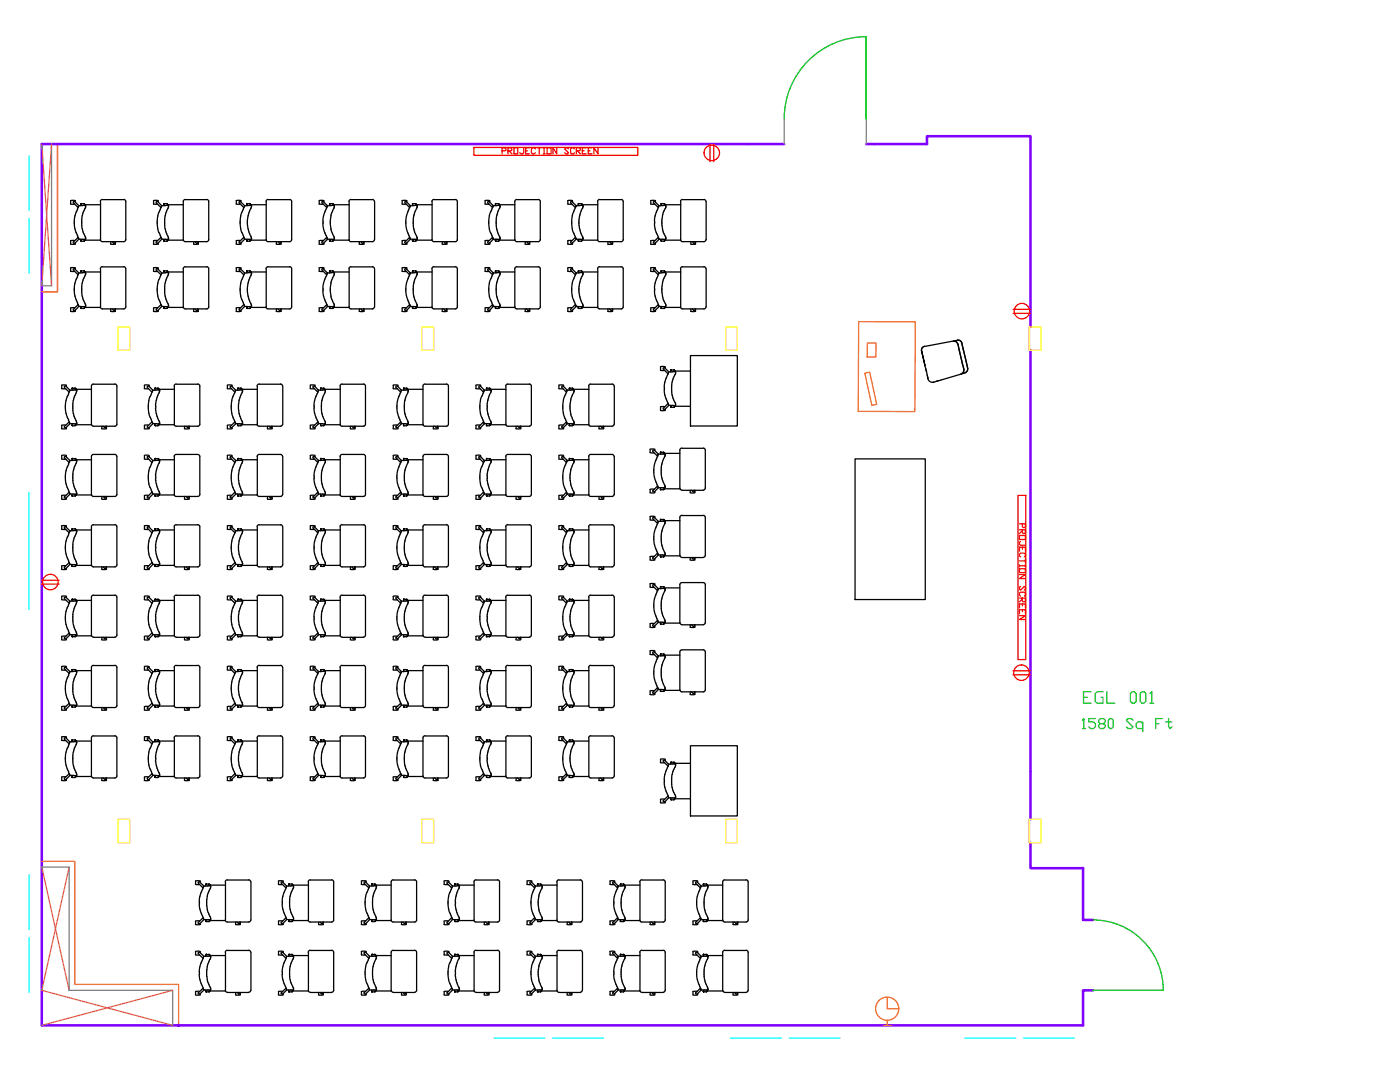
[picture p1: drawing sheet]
<svg xmlns="http://www.w3.org/2000/svg" width="279mm" height="216mm" viewBox="0 0 279 216" stroke-linecap="round" stroke-linejoin="round" font-family="sans-serif">
<defs><g id="words">
<text font-size="5.3" fill="#00dd37" x="215.2" y="141.5">EGL 001</text>
</g></defs>
<!-- layer: _AV_ELEC -->
<g fill="none" stroke="#f00" stroke-width=".25">
<path d="M94.6 29.4h32.7v1.6h-32.7zM100.2 30.1h.6l.2-.2v-.2l-.2-.2h-.6v1.2M101.4 30.1h.6l.2-.4-.2-.2h-.6v1.2M101.6 30.1l.6 .6M102.6 29.5h.7v1.2h-.7zM104.5 29.5v1l-.2 .2h-.4l-.2-.2M104.9 30.1h.4M105.7 29.5h-.8v1.2h.8M106.8 29.7l-.2-.2h-.3l-.3 .2v.8l.3 .2h.3l.2-.2M107.2 29.5h.8M107.6 29.5v1.2M108.4 30.7h.4"/>
<path d="M108.4 29.5h.4M108.6 29.5v1.2M109.2 29.5h.8v1.2h-.8zM111.1 29.5v1.2l-.7-1.2v1.2M113.5 29.7l-.2-.2h-.4l-.2 .2 .8 .8-.2 .2h-.4l-.2-.2M114.6 29.7l-.1-.2h-.5l-.1 .2v.8l.1 .2h.5l.1-.2M115 30.1h.6l.2-.2v-.2l-.2-.2h-.6v1.2M115.2 30.1l.6 .6M116.2 30.1h.4M117 29.5h-.8v1.2h.8M117.4 30.1h.4M118.2 29.5h-.8v1.2h.8"/>
<path d="M119.3 29.5v1.2l-.8-1.2v1.2M141.7 28.7v3.6M142.5 28.7v3.6M202.2 61.7h3.5M202.2 62.5h3.5M203.2 98.8h1.5v32.8h-1.5zM8.3 115.8h3.5M8.3 116.5h3.5M203.5 104.5h1.1v.6l-.2 .2-.4-.2v-.6M203.5 105.7h1.1v.6l-.2 .2h-.2l-.2-.2v-.6M203.5 106.8h1.1v.9h-1.1zM203.5 110v-.8h1.1v.8"/>
<path d="M203.5 113.5h1.1v.8h-1.1zM203.5 114.6h1.1l-1.1 .8h1.1M203.5 119.3h1.1v.6l-.2 .2-.4-.2v-.6M203.5 112.7v.4M203.5 111.9h1.1M203.5 112.9h1.1M203.7 108l-.2 .2v.4l.2 .2h.9M203.7 111.1l-.2-.1v-.4l.2-.2h.7l.2 .2v.4l-.2 .1M203.7 117l-.2 .2v.4l.2 .2 .7-.8 .2 .2v.4l-.2 .2M203.7 119l-.2-.3v-.3l.2-.2h.7l.2 .2v.3l-.2 .3M204 105.9l-.5 .6M204 109.2v.4"/>
<path d="M204 119.5l-.5 .6M204.6 111.5v.8M204.6 112.7v.4M202.1 133.9h3.6M202.1 134.7h3.6M203.5 121.3v-.8h1.1v.8M203.5 122.5v-.8h1.1v.8M203.5 122.9h1.1l-1.1 .7h1.1M204 120.5v.4M204 121.7v.3"/>
<circle cx="142" cy="30.5" r="1.55"/>
<circle cx="203.9" cy="62.1" r="1.55"/>
<circle cx="10.1" cy="116.1" r="1.55"/>
<circle cx="203.9" cy="134.2" r="1.55"/>
</g>
<!-- layer: _MISC_FIXED -->
<g fill="none" stroke="#ff7f00" stroke-width=".25">
<path d="M11.5 28.7v29.5h-3.2M171.4 64.2h11.3l-.1 17.9h-11.3zM172.6 74.5l1-.2 1.4 6.4-1 .2zM173.1 68.5h1.7v2.7h-1.7zM8.3 171.9h6.6v24.5h20.7v8.2M177.1 199v2.3h2.3M176.3 204.6h1.5M177.1 203.6v1"/>
<circle cx="177.1" cy="201.3" r="2.31"/>
</g>
<!-- layer: _WALLS -->
<path d="M156.5 28.7h-148.2v175.9h207.9v-7h1.9M172.9 28.7h12.1v-1.5h20.7v38M205.7 69.9v93.6M205.7 168.1v5.1h10.5v10.4h1.9" fill="none" stroke="#7f00ff" stroke-width=".51"/>
<!-- layer: AREA-ROOM-POLYLINE -->
<path d="M11.5 28.7v29.5h-3.2M205.7 65.2h-.3v4.7h.3M205.7 163.5h-.3v4.6h.3" fill="none" stroke="#f00" stroke-width=".25"/>
<!-- layer: _WALLS -->
<circle cx="35.6" cy="204.6" r=".22" fill="#7f00ff" stroke="#7f00ff" stroke-width=".2"/>
<!-- layer: COLUMNS -->
<path d="M23.5 65.2h2.4v4.7h-2.4zM84.2 65.2h2.3v4.7h-2.3zM144.8 65.2h2.4v4.7h-2.4zM205.4 65.2h2.4v4.7h-2.4zM23.5 163.5h2.4v4.6h-2.4zM84.2 163.5h2.3v4.6h-2.3zM144.8 163.5h2.4v4.6h-2.4zM205.4 163.5h2.4v4.6h-2.4z" fill="none" stroke="#ff0" stroke-width=".25"/>
<!-- layer: WALL-FULL -->
<path d="M10.3 28.7v28.3h-2M156.5 23.7v5M172.9 23.7v5M8.3 173h5.5v24.6h20.7v7" fill="none" stroke="#808080" stroke-width=".25"/>
<!-- layer: WALL-CAVITY -->
<path d="M8.3 28.7l2 28.3M10.3 28.7l-2 28.3M8.3 173l5.5 24.6M13.8 173l-5.5 24.6 26.2 7M34.5 197.6l-26.2 7" fill="none" stroke="#b85c5c" stroke-width=".25"/>
<!-- layer: _DOOR_WIND -->
<path d="M5.8 31.1v10.9M5.8 43.6v10.9M5.8 98.3v23.3M5.8 174.6v10.9M5.8 187.1v10.9M98.6 207.1h10.2M110.3 207.1h10.1M145.8 207.1h10.1M157.5 207.1h10.1M192.6 207.1h10.1M204.3 207.1h10.1" fill="none" stroke="#0ff" stroke-width=".25"/>
<!-- layer: DOOR -->
<path d="M172.9 7.3a16.4 16.4 0 0 0-16.4 16.4M172.9 23.7v-16.4v16.4M218.1 183.6a14 14 0 0 1 14.1 14M218.1 197.6h14.1h-14.1" fill="none" stroke="#00b800" stroke-width=".25"/>
<!-- layer: _FURN -->
<g fill="none" stroke="#000" stroke-width=".25">
<path d="M20.4 39.8l-.3 .2-.1 .2M20.4 39.8h4.3M24.7 39.8h.2l.2 .4v7.6M37 39.8l-.4 .2v.2v7.6M37 39.8h4.3l.3 .2 .1 7.8M90.9 39.8l.3 .2 .1 .2v7.6M90.9 39.8h-4.3l-.4 .2v7.8M103.1 39.8l-.3 .2-.1 .2v7.6M103.2 39.8h4.2l.4 .2v7.8M119.7 39.8l-.4 .2v.2M119.7 39.8h4.3l.3 .2 .1 7.8M14.1 54.1l.8 .1"/>
<path d="M14.1 53.4h.9M14.1 48.7h.9M14.1 40.7h.8M14.1 40h.9M14.1 40v.7M14.1 48v.7M14.1 53.5v.6M14.7 53.9l.9 1M14.7 40.5l.9 .9M14.9 48h-.8M14.9 53.6l-.2 .1-.1 .2M14.9 40.2h-.2l-.1 .3"/>
<path d="M14.9 40.3l.8 .8 .9-.1M14.9 53.7l.8 .8 .7-.1M14.9 56.5l-.1 1.8 .4 1.5M14.9 43.1l-.1 1.3 .1 1.3M15 45.7l.2 .7M15 40v.3M15 48.5v.2M15 53.5v.2M15.2 59.8l.3 .7M15.2 46.4l.3 .6M15.2 55.8l-.2 .7M15.2 42.3l-.2 .8"/>
<path d="M15.4 47l.2 .4M15.5 55.2l-.3 .5M15.5 41.8l-.3 .5M15.6 54.7l-.2 .5M15.6 41.3l-.2 .4M15.6 47.3l-1 .9 .1 .3h.2M15.6 47.4l.1 .2M15.7 47.6l.1 .1-.9 .9M15.7 54.6l-.1 .1M15.7 41.2l-.1 .1M15.7 41.1v.1M15.7 54.5h.1"/>
<path d="M15.7 41v.1M15.8 47.7l.8 .1M15.8 54.4l-.1 .2M15.8 41h-.1M16.1 47.8l.1 .2M16.1 48l.1 .1M16.1 48h.1M16.2 54.1h-.1M16.2 40.7h-.1M16.2 48h.1M16.2 48.1h.1M16.2 54.2h.1"/>
<path d="M16.2 40.7v.1M16.2 54.1h.1M16.2 40.7h.1M16.2 54.2l-.1 .2M16.2 40.8l-.1 .2M16.2 40.6v.1M16.2 40.6h.1M16.2 54h.1M16.3 54.1h.5M16.3 40.6h.5M16.3 48.1h.1M16.3 54.1h.1"/>
<path d="M16.3 40.6h.1M16.6 59.7l.4 1M16.6 46.3l.4 1M16.6 47.8h.2M16.6 55.9l-.1 .5a6.7 6.7 0 0 0 .1 3.3M16.6 42.4l-.1 .5a6.7 6.7 0 0 0 .1 3.4M16.6 54.4h-.2M16.7 55.5l-.1 .3M16.7 42.1l-.1 .3M16.7 54.1h.1M16.7 40.6l.1 .1M16.8 48.1h-.1"/>
<path d="M16.8 54.4h-.2M16.8 40.9l-.2 .1M16.8 54l.1 .2M16.8 40.6l.1 .1M16.8 54.1h.1M16.8 40.6h.1M16.8 48.1h.1M16.8 47.8h.1M16.8 47.7l.1 .1M16.8 40.7h.1M16.9 48.1h-.6M16.9 54.4h.1"/>
<path d="M16.9 40.9l.2 .1v.2M16.9 40.7h.1M16.9 54.2h.1M16.9 40.8h.1M16.9 40.7v.1M16.9 54.2l3.2 .1M16.9 54.4l.2 .2M17 54.3h.1M17 40.8v.1M17 40.8l3.1 .1M17 54.9l-.3 .6M17 41.4l-.3 .7"/>
<path d="M17 47.4l.1 .1M17.1 54.6l-.1 .1M17.1 41.2l-.1 .1M17.1 47.3v.1M17.1 47.5v.1M17.1 47.6l-.2 .2M17.1 54.7v.1M17.1 41.3v.2M20 47.8l.2 .4h.2M20.1 47.9h-3.1l-.2 .2M20.1 40.2v7.6M20.1 53.6v7.7"/>
<path d="M20.4 53.2l-.3 .2-.1 .2M20.4 53.3h4.3M20.4 48.2h4.3M22.1 48.7h.9M22.1 48.2v.5M22.4 48.2l.3 .4M22.9 48.2l.1 .1M22.9 48.2v.3h-.2M23 48.2v.5M24.7 53.2l.2 .1 .2 .3v7.7M25.1 47.8l-.2 .4h-.2M30.6 53.4h1"/>
<path d="M30.6 48.7h1M30.6 40h1M30.6 53.5v.6l.8 .1M30.6 40v.7h.8M31.2 53.9l1 1M31.2 40.5l1 .9M31.4 48h-.8v.7M31.5 53.6l-.3 .1v.2M31.5 40.2h-.3v.3M31.5 45.7l.2 .7M31.5 53.7l.8 .8 .7-.1M31.5 40.3l.8 .8 .7-.1"/>
<path d="M31.5 56.5a5.8 5.8 0 0 0 .5 3.9M31.5 43.1l-.1 1.3 .1 1.3M31.6 40v.3M31.6 48.5v.2M31.6 53.5v.2M31.7 55.8l-.2 .7M31.7 42.3l-.2 .8M31.7 46.4l.3 .6M32 47l.1 .4M32 55.2l-.3 .5M32 41.7l-.3 .6M32.1 54.7l-.1 .5"/>
<path d="M32.1 41.3l-.1 .4M32.2 47.3l-1 .9v.3h.3M32.2 47.4l.1 .3-.8 .9M32.2 54.6v.1M32.2 41.2v.1M32.2 54.5v.1M32.2 41.1v.1M32.2 54.5h.1M32.2 41v.1M32.3 54.4l-.1 .1M32.3 41h-.1M32.3 47.7h1.3"/>
<path d="M32.7 47.8v.2M32.7 48v.1M32.7 54.1h.1M32.7 40.7h.1M32.7 48h.1M32.7 48.1h.1M32.7 54.2h.1M32.7 40.7v.1M32.7 54.2v.2M32.7 40.8v.2M32.8 48.1h.1M32.8 54.1h.1"/>
<path d="M32.8 40.6v.1M32.8 40.6h.1M32.8 54h.1M32.8 54.1h.5M32.8 40.6h.5M32.9 54.4h.5M33 56.5v2.6M33 43.1v2.6M33 59.1l.3 1M33 45.7l.3 1M33.1 41h-.2M33.1 55.9l-.1 .6"/>
<path d="M33.1 42.4l-.1 .7M33.2 46.6l.3 .5M33.3 55.5l-.2 .3M33.3 42.1l-.2 .3M33.3 54.1h.1M33.3 40.6h.1M33.3 40.6v.1M33.3 48.1h.1M33.3 54l.1 .1M33.3 40.6l.1 .1M33.4 47.7v.1M33.4 54.1v.1"/>
<path d="M33.4 40.7h.1M33.4 48.1h-.6M33.4 40.9l-.3 .1M33.4 40.7l.1 .1M33.4 48v.1M33.4 54.4h.2M33.4 41h.2M33.4 41h.1M33.4 54.2h.1M33.4 40.8h.1M33.4 54.2l.1 .1M33.4 48h.1"/>
<path d="M33.5 55l-.3 .5M33.5 41.6l-.3 .5M33.5 47.1l.1 .3M33.5 54.3h.1M33.5 40.8v.1M33.5 40.8h.1M33.5 47.9l-.1 .1M33.5 47.9h.1M33.6 54.3h3M33.6 47.9h3M33.6 40.9h3M33.6 54.9l-.1 .1"/>
<path d="M33.6 47.4l.1 .2M33.6 54.4v.3M33.6 41v.3M33.6 54.7v.1M33.6 41.3l-.1 .3M33.7 47.6l-.1 .2M36.6 47.8l.2 .4h.2M37 53.2l-.4 .2v.2v7.7M37 53.3l4.3-.1 .3 .2 .1 7.9M38.6 48.7h1M38.7 48.2v.5M38.9 48.2l.3 .4"/>
<path d="M39.5 48.2v.3h-.3M39.6 48.2v.5M41.7 47.8l-.2 .4h-.2h-4.3M47.1 53.4h1M47.1 48.7h1M47.1 40h1M47.2 53.5l-.1 .6 .9 .1M47.2 40l-.1 .7h.9M47.8 53.9l.9 1M47.8 40.5l.9 .9M48 48h-.9l.1 .7M48 40.3l.9 .8 .8-.1"/>
<path d="M48 53.7l.9 .8 .6-.1M48 53.6l-.2 .1-.1 .2M48 40.2h-.2l-.1 .3M48 45.7l.3 .7M48.1 56.5l-.2 1.8 .4 1.5M48.1 43.1l-.2 1.3 .2 1.3M48.1 40v.3M48.1 48.5v.2M48.1 53.5v.2M48.3 55.8l-.3 .7M48.3 42.3l-.3 .8M48.3 59.8l.4 1"/>
<path d="M48.3 46.4l.4 1M48.6 55.2l-.3 .5M48.6 41.7l-.3 .6M48.7 47.3l-1 .9 .1 .3h.2M48.7 54.7l-.2 .5M48.7 41.3l-.2 .4M48.7 47.4l.1 .3-.8 .9M48.8 54.6l-.1 .1M48.8 41.2l-.1 .1M48.8 54.5v.1M48.8 41.1v.1M48.8 54.5h.1"/>
<path d="M48.8 41v.1M48.8 47.7l.7 .1M48.8 54.4v.1M48.8 41h.1M49.2 40.8v.2M49.2 47.8v.2M49.2 54.2v.2M49.2 48l.1 .1M49.2 48h.1M49.3 54.1h-.1M49.3 40.7h-.1M49.3 48h.1"/>
<path d="M49.3 48.1h.1M49.3 54.2h.1M49.3 40.7v.1M49.3 54.1h.1M49.3 40.7h.1M49.3 54v.1M49.3 40.6h.1M49.4 54.1h.5M49.4 40.6h.5M49.4 58v.4M49.4 44.6v.4M49.4 57.5v.5"/>
<path d="M49.4 44.1v.5M49.4 57.1v.4M49.4 43.7v.4M49.4 58.4l.1 .7M49.4 45l.1 .7M49.5 47.8h.4M49.5 56.5l-.1 .6M49.5 43.1l-.1 .6M49.5 59.1l.3 1M49.5 45.7l.3 1M49.7 55.9l-.2 .6M49.7 42.4l-.2 .7"/>
<path d="M49.8 46.6l.4 .8M49.8 55.5l-.1 .3M49.8 42.1l-.1 .3M49.8 54.1h.1M49.8 40.6h.1M49.9 48.1h-.1M49.9 54.4h.1M49.9 47.8h.1M49.9 41h.3v.2M49.9 54.4h-.4M49.9 40.9l-.2 .1M49.9 54l.1 .1"/>
<path d="M49.9 40.7h.1M49.9 47.7l.1 .1M49.9 48v.1M50 48.1h-.7M50 54.1v.1M50 40.7h.1M50 54.4l.2 .2M50 54.2h.1M50 40.8h.1M50 40.7v.1M50 48h.1M50 54.3h.1"/>
<path d="M50 40.8v.1M50 47.9h.1M50.1 47.9l-.1 .1M50.1 54.2v.1M50.1 40.8h.1M50.1 47.9h.1M50.1 54.3h3M50.1 47.9h3M50.1 40.9h3M50.1 54.9l-.3 .6M50.1 47.4l.1 .1M50.2 54.6l-.1 .1"/>
<path d="M50.2 41.2l-.1 .1M50.2 54.7l-.1 .1M50.2 41.3l-.4 .8M50.2 47.5v.1M50.2 47.6l-.2 .2M53.1 53.6v-.2l.4-.2 4.3 .1 .4 .1v7.9M53.1 40.2v-.2l.4-.2h4.3l.4 .2v7.8M53.1 47.8l.2 .4h.2h4.3h.2l.2-.4M53.1 40.2v7.6M53.1 53.6v7.7M55.1 48.7h1M55.2 48.2v.5"/>
<path d="M55.5 48.2l.3 .4M56 48.2v.3h-.2M56.1 48.2v.5M63.7 54.1l.8 .1M63.7 53.4h.9M63.7 48.7h.9M63.7 40.7h.8M63.7 40h.9M63.7 40v.7M63.7 48v.7M63.7 53.5v.6M64.3 48.2v.3h.2"/>
<path d="M64.3 53.9l.9 1M64.3 40.5l.9 .9M64.5 48h-.8M64.5 53.6l-.2 .1v.2M64.5 40.2h-.2v.3M64.6 53.7l.8 .8M64.6 40.3l.8 .8M64.6 56.5a7.1 7.1 0 0 0 .7 4.6M64.6 43.1l-.1 .8 .1 1.8M64.6 45.7l.2 .7M64.6 40v.3M64.6 48.5v.2"/>
<path d="M64.6 53.5v.2M64.8 46.4l.5 1.2M64.8 55.8l-.2 .7M64.8 42.3l-.2 .8M65.1 55.2l-.3 .5M65.1 41.7l-.3 .6M65.2 47.3l-.9 1M65.3 47.6l.1 .1M65.3 54.6l-.2 .6M65.3 41.2l-.2 .5M65.3 41.1v.1M65.3 54.5h.1"/>
<path d="M65.3 41v.1M65.4 47.7l1.1 .1M65.4 54.4l-.1 .2M65.4 41h-.1M65.4 47.7l-.8 .9M65.7 47.8l.1 .2M65.8 48v.1M65.8 54.1h.1M65.8 40.7h.1M65.8 48h.1M65.8 54.2h.1M65.8 40.7v.1"/>
<path d="M65.8 54.2l-.1 .2M65.8 40.8l-.1 .2M65.8 54v.1M65.8 40.6h.1M65.8 48.1h.1M65.9 54.1h-.1M65.9 40.7h-.1M65.9 48.1h.1M66 54.4l-.6 .1M66 41l-.6 .1M66.2 55.9a6.2 6.2 0 0 0 .2 4.2M66.2 42.4a6.2 6.2 0 0 0 .2 4.3"/>
<path d="M66.2 41h-.2M66.4 46.6l.2 .5M66.4 54.1h.1M66.4 40.6v.1M66.4 48.1h.1M66.4 55.5l-.2 .3M66.4 42.1l-.2 .3M66.4 54l.1 .2M66.4 40.6l.1 .1M66.4 40.6h.1M66.4 54.1h-.5M66.4 40.6h-.5"/>
<path d="M66.5 40.7h.1M66.5 48.1h-.6M66.5 54.4h-.5M66.5 40.9l-.3 .1M66.5 47.7l.1 .1M66.5 41l.2 .1M66.5 48v.1M66.5 54.2h.1M66.5 40.8h.1M66.5 40.7v.1M66.5 48h.1M66.5 40.8l.1 .1"/>
<path d="M66.5 54.4l.2 .1M66.6 54.4h-.1M66.6 55l-.2 .5M66.6 41.6l-.2 .5M66.6 47.9l-.1 .1M66.6 54.3h.1M66.6 47.9h.1M66.6 47.1l.1 .3M66.6 47.9h3.1M66.6 54.2l3.1 .1M66.6 40.8l3.1 .1M66.7 47.9h-.1"/>
<path d="M66.7 54.9l-.1 .1M66.7 47.4v.2M66.7 47.7l-.2 .1M66.7 54.5v.3M66.7 41.1v.2M66.7 41.3l-.1 .3M66.7 54.5h.1M66.7 41.1h.1M66.8 47.6l-.1 .1M69.6 53.6l.1-.2 .3-.2 4.3 .1 .4 .1 .1 7.9M69.6 40.2l.1-.2 .3-.2h4.3l.4 .2 .1 7.8M69.6 47.8l.2 .4h.3h4.2h.2l.2-.4"/>
<path d="M69.7 40.2v7.6M69.7 53.6v7.7M71.7 48.7h.9M71.7 48.2v.5M72 48.2l.3 .4M72.6 48.2v.1M72.6 48.2l-.1 .3h-.2M72.6 48.2v.5M80.2 54.1l.9 .1M80.2 53.4h1M80.2 48.7h1M80.2 40.7h.9"/>
<path d="M80.2 40h1M80.3 40v.7M80.3 48v.7M80.3 53.5v.6M80.8 48.2v.3h.3M80.9 53.9l.9 1M80.9 40.5l.9 .9M81.1 48h-.9M81.1 53.6l-.3 .1v.2M81.1 40.2h-.3v.3M81.1 40.3l.8 .8 .9-.1M81.1 53.7l.8 .8 .7-.1"/>
<path d="M81.1 56.5a5.8 5.8 0 0 0 .5 3.9M81.1 43.1l-.1 1.3 .1 1.3M81.1 45.7l.3 .7M81.2 40v.3M81.2 48.5v.2M81.2 53.5v.2M81.4 46.4l.2 .6M81.4 55.8l-.3 .7M81.4 42.3l-.3 .8M81.6 47l.2 .4M81.6 55.2l-.2 .5M81.6 41.7l-.2 .6"/>
<path d="M81.8 54.7l-.2 .5M81.8 41.3l-.2 .4M81.8 47.3l-.9 1M81.8 47.4l.1 .2M81.8 47.6l.1 .1-.8 .9M81.8 54.6v.1M81.8 41.2v.1M81.9 41.1l-.1 .1M81.9 54.5h-.1M81.9 41l-.1 .1M81.9 47.7l1 .1M81.9 54.4l-.1 .2"/>
<path d="M81.9 41h.1M82.3 47.8v.2M82.3 48v.1M82.3 48h.1M82.3 54.1h.1M82.3 40.7h.1M82.3 48.1h.1M82.3 54.2h.1M82.3 40.7v.1M82.3 54.2v.2M82.3 40.8v.2M82.4 54.1h-.1"/>
<path d="M82.4 40.7h-.1M82.4 48.1h.1M82.4 54.1h.1M82.4 40.6h.1M82.4 54h.1M82.4 40.7h.1M82.4 54.1h.5M82.4 48.1h.5M82.4 40.6h.5M82.7 59.7l.2 .4M82.7 46.3l.2 .4M82.8 55.9l-.2 .5a6.7 6.7 0 0 0 .2 3.3"/>
<path d="M82.8 42.4l-.2 .5a6.7 6.7 0 0 0 .2 3.4M82.9 55.5l-.2 .3M82.9 42.1l-.2 .3M82.9 46.6l.4 .8M82.9 54.1h.1M82.9 40.6v.1M82.9 48.1h.1M82.9 54.4h-.3M82.9 40.9l-.1 .1M82.9 54l.2 .2M82.9 40.6l.1 .1M83 54.1h.1"/>
<path d="M83 40.6h.1M83 48.1h.1M83 54.4h.1M83 47.8h.1M83 41h.2l.1 .2M83 47.7l.1 .1M83 40.7h.1M83 48.1h-.1M83.1 54.2h.1M83.1 40.8h.1M83.1 40.7v.1M83.1 54.2l.1 .1"/>
<path d="M83.1 40.8v.1M83.1 54.4l.2 .2M83.1 54.3h.1M83.1 47.9l-.1 .2M83.2 47.9h-.1M83.2 54.3h3M83.2 47.9h3M83.2 40.9h3M83.2 54.9l-.3 .6M83.2 47.4v.1M83.2 54.6v.1M83.2 41.2v.1"/>
<path d="M83.3 47.5v.1M83.3 47.6l-.2 .2M83.3 54.7l-.1 .1M83.3 41.3l-.4 .8M86.2 47.8l.2 .4h.2h4.3M88.2 48.7h1M88.3 48.2v.5M88.6 48.2l.3 .4M89.1 48.2l.1 .1M89.1 48.2v.3h-.3M89.2 48.2v.5M90.9 53.2l.3 .2 .1 .2v7.7"/>
<path d="M90.9 53.3l-4.3-.1-.4 .2v7.9M91.3 47.8l-.2 .4h-.2M96.8 53.4h.9M96.8 48.7h.9M96.8 40h.9M96.8 53.5v.6l.8 .1M96.8 40v.7h.8M97.4 48.2v.3h.2M97.4 53.9l.9 1M97.4 40.5l.9 .9M97.6 48h-.8v.7M97.6 53.6l-.2 .1v.2"/>
<path d="M97.6 40.2h-.2v.3M97.6 59.1l.6 1.3M97.6 45.7l.3 .7M97.7 53.7l.8 .8 .6-.1M97.7 40.3l.8 .8 .6-.1M97.7 56.5l-.2 1.3 .2 1.3M97.7 43.1l-.2 1.3 .2 1.3M97.7 40v.3M97.7 48.5v.2M97.7 53.5v.2M97.9 55.8l-.3 .7M97.9 42.3l-.3 .8"/>
<path d="M97.9 46.4l.3 .6M98.1 47l.2 .4M98.2 55.2l-.3 .5M98.2 41.7l-.3 .6M98.3 54.7l-.2 .5M98.3 41.3l-.2 .4M98.3 47.3l-.9 1M98.4 47.4v.3M98.4 54.6v.1M98.4 41.2v.1M98.4 54.5v.1M98.4 41.1v.1"/>
<path d="M98.4 54.5h.1M98.4 41v.1M98.4 54.4v.1M98.4 41h.1M98.5 47.7l-.8 .9M98.5 47.7l.6 .1M98.8 47.8l.1 .2M98.9 48v.1M98.9 48h.1M98.9 54.1h.1M98.9 40.7h.1M98.9 48.1h.1"/>
<path d="M98.9 54.2h.1M98.9 40.7v.1M98.9 54.2l-.1 .2M98.9 40.8l-.1 .2M98.9 40.6v.1M98.9 40.6h.1M98.9 54h.1M99 54.1h.5M99 40.6h.5M99.1 54.4h.5M99.1 47.8h.4M99.3 41h-.2"/>
<path d="M99.3 41h.3M99.3 55.9l-.1 .5a6.2 6.2 0 0 0 .4 4.1M99.3 42.4l-.1 .5a6.2 6.2 0 0 0 .4 4.2M99.4 55.5l-.1 .3M99.4 42.1l-.1 .3M99.5 54.1h.1M99.5 40.6h.1M99.5 40.6v.1M99.5 48.1h.1M99.5 54l.1 .2M99.5 40.6l.1 .1M99.6 47.7v.1"/>
<path d="M99.6 40.7h.1M99.6 48.1h-.6M99.6 54.4h.1M99.6 41h.1M99.6 54.2h.1M99.6 40.8h.1M99.6 40.7v.1M99.6 55l-.2 .5M99.6 41.6l-.2 .5M99.6 54.2l3.1 .1M99.7 47.1l.1 .3M99.7 54.3h.1"/>
<path d="M99.7 40.8v.1M99.7 40.8l3 .1M99.7 47.7l-.1 .1M99.7 54.9v.1M99.8 47.4v.1M99.8 54.6v.1M99.8 41.2v.1M99.8 54.4v.1M99.8 41v.1M99.8 54.7l-.1 .1M99.8 41.3l-.1 .3M99.8 54.5v.1"/>
<path d="M99.8 41.1v.1M99.8 47.7v.1M99.8 47.5v.1M99.8 47.6v.1M102.7 47.8l.1 .2 .3 .2M102.8 47.9h-3.1l-.1 .2M103.1 53.2l-.3 .2-.1 .2v7.7M103.2 53.3l4.2-.1 .4 .2v7.9M104.8 48.7h.9M104.8 48.2v.5M105.1 48.2l.3 .4M105.6 48.2v.3h-.2"/>
<path d="M105.7 48.2v.5M107.8 47.8v.2l-.4 .2h-4.2M113.3 53.4h.9M113.3 48.7h.9M113.3 40h.9M113.3 53.5v.6l.8 .1M113.3 40v.7h.8M113.9 53.9l1 1M113.9 40.5l1 .9M114.1 48h-.8v.7M114.2 40.3l.8 .8 .8-.1M114.2 53.7l.8 .8 .7-.1"/>
<path d="M114.2 53.6l-.3 .1v.2M114.2 40.2h-.3v.3M114.2 45.7l.2 .7M114.2 56.5a5.9 5.9 0 0 0 .4 3.6M114.2 43.1l-.1 1.3 .1 1.3M114.3 40v.3M114.3 48.5v.2M114.3 53.5v.2M114.4 55.8l-.2 .7M114.4 42.3l-.2 .8M114.5 46.4l.1 .2M114.5 46.6l.4 .8"/>
<path d="M114.6 55.5l-.1 .2M114.6 42.1l-.1 .2M114.7 55.2l-.2 .3M114.7 41.7l-.2 .4M114.9 47.3l-1 .9v.3h.3M114.9 54.7l-.2 .5M114.9 41.3l-.2 .4M114.9 47.4l.1 .3-.8 .9M114.9 54.6v.1M114.9 41.2v.1M115 54.5l-.1 .1M115 41.1l-.1 .1"/>
<path d="M115 54.5h-.1M115 41l-.1 .1M115 47.7l1 .1M115 54.4l-.1 .1M115 41h-.1M115.4 48h.1M115.4 54.1h.1M115.4 40.7h.1M115.4 47.8v.2M115.4 48v.1M115.4 48.1h.1M115.4 54.2v.2"/>
<path d="M115.4 40.7v.3M115.4 40.6h.1M115.5 48.1h.1M115.5 54.1h.1M115.5 40.6v.1M115.5 54h.1M115.5 40.6h.1M115.5 54.1h.5M115.5 40.6h.5M115.6 57.1v1.3M115.6 43.7v1.3M115.6 58.4l.1 .7"/>
<path d="M115.6 45l.1 .7M115.7 56.5l-.1 .6M115.7 43.1l-.1 .6M115.7 59.1l.3 1M115.7 45.7l.3 1M115.9 55.9l-.2 .6M115.9 42.4l-.2 .7M116 46.6l.3 .8M116 55.5l-.2 .3M116 42.1l-.2 .3M116 54.1h.1M116 40.6h.1"/>
<path d="M116 40.6v.1M116 48.1h.1M116 54.4h.2M116 47.8h.1M116 41h.3M116 54.4h-.4M116 40.9l-.1 .1M116.1 54v.1M116.1 40.6v.1M116.1 47.7l.1 .1M116.1 48v.1M116.1 48.1h-.6"/>
<path d="M116.1 54.1l.1 .1M116.1 40.7l.1 .1M116.2 54.4h.1M116.2 54.2h.1M116.2 40.8h.1M116.2 54.2l.1 .1M116.2 48h-.1M116.2 48h.1M116.2 54.3h.1M116.2 40.8v.1M116.2 47.9h.1M116.2 47.9v.1"/>
<path d="M116.3 47.9h-.1M116.3 54.3h3M116.3 47.9h3M116.3 40.9h3M116.3 47.7l-.1 .1M116.3 54.9l-.3 .6M116.3 47.4l.1 .2M116.3 54.4v.3M116.3 41v.3M116.3 54.7v.1M116.3 41.3l-.3 .8M116.4 47.6l-.1 .2"/>
<path d="M119.3 47.8l.2 .4h.2M119.3 40.2v7.6M119.3 53.6v7.7M119.7 53.2l-.4 .2v.2M119.7 53.3l4.3-.1 .3 .2 .1 7.9M121.3 48.7h.9M121.3 48.2v.5M121.6 48.2l.4 .4M122.2 48.2v.3h-.2M122.3 48.2v.5M124.4 47.8l-.2 .4h-.2h-4.3M129.9 53.4h.9"/>
<path d="M129.9 48.7h.9M129.9 40h.9M129.9 53.5v.6l.8 .1M129.9 40v.7h.8M130.4 48.2v.3h.3M130.5 53.9l.9 1M130.5 40.5l.9 .9M130.6 58l.1 1.1M130.6 44.6l.1 1.1M130.7 57.5v.5M130.7 44.1v.5M130.7 48h-.8v.7"/>
<path d="M130.7 53.6l-.3 .1v.2M130.7 40.2h-.3v.3M130.7 53.7l.8 .7M130.7 40.3l.8 .7M130.7 56.5l-.1 1M130.7 43.1l-.1 1M130.8 59.1l.4 1.3M130.8 45.7l.2 .7M130.8 40v.3M130.8 48.5v.2M130.8 53.5v.2M131 46.4l.2 .6"/>
<path d="M131 55.8l-.2 .7M131 42.3l-.2 .8M131.2 55.2l-.2 .5M131.2 41.7l-.2 .6M131.3 47l.2 .7M131.4 47.3l-.9 1M131.5 41.1v.1M131.5 54.6l-.2 .6M131.5 41.2l-.2 .5M131.5 54.5v.1M131.5 47.7l-.8 .9M131.5 47.7l.7 .1"/>
<path d="M131.9 47.8l.1 .2M131.9 48v.1M131.9 48h.1M131.9 54.1h.1M131.9 40.7h.1M131.9 48.1h.1M131.9 54.2h.1M131.9 40.7v.1M132 54.2l-.1 .2M132 40.8l-.1 .2M132 54.1h.1M132 40.7h.1"/>
<path d="M132 48h.1M132 54v.1M132 40.6h.1M132 48.1h.1M132.1 54.1h-.1M132.1 40.6h-.1M132.1 54.1h.5M132.1 40.6h.5M132.1 58a5.2 5.2 0 0 0 .8 2.9M132.1 44.6a5.2 5.2 0 0 0 .8 2.8M132.1 57.5v.5M132.1 44.1v.5"/>
<path d="M132.2 54.4h.5M132.2 47.8h.4M132.2 54.4l-.6 .1M132.4 41h.4M132.4 55.9l-.3 1.6M132.4 42.4l-.3 1.7M132.4 41l-.8 .1M132.5 55.5l-.1 .3M132.5 42.1l-.1 .3M132.5 54.1h.1M132.5 40.6v.1M132.5 48.1h.1"/>
<path d="M132.6 54l.1 .2M132.6 40.6v.1M132.6 54.1h.1M132.6 40.6h.1M132.6 48.1h.1M132.6 40.7h.1M132.6 48.1h-.5M132.7 47.7v.1M132.7 48l-.1 .1M132.7 54.2h.1M132.7 40.8h.1M132.7 40.7v.1"/>
<path d="M132.7 48h.1M132.7 54.2l.1 .1M132.7 54.4h.1M132.7 54.3h.1M132.7 40.8l.1 .1M132.8 40.8h.1M132.8 47.9l-.1 .1M132.8 47.9h.1M132.8 54.3h3M132.8 47.9h3M132.8 40.9h3M132.8 54.4v.4"/>
<path d="M132.8 41l.1 .3M132.8 47.7l-.1 .1M132.9 54.9l-.4 .6M132.9 47.4v.2M132.9 47.6l-.1 .2M132.9 41.3l-.4 .8M135.8 53.6l.1-.2 .3-.2 4.5 .1 .2 .3M135.8 40.2l.1-.2 .3-.2h4.5l.2 .4M135.8 47.8l.2 .4h.2h4.3h.2l.2-.4M135.8 40.2v7.6M135.8 53.6v7.7M137.9 48.7h.9"/>
<path d="M137.9 48.2v.5M138.2 48.2l.3 .4M138.7 48.2v.3h-.2M138.8 48.2v.5M140.9 40.2v7.6M140.9 53.6v7.7M12.3 77.5l.8 .1M12.3 76.9h.9M12.3 76.9v.7M13.1 77l-.2 .1v.2l.9 1M13.2 77l.8 .9M13.2 79.9l-.2 1"/>
<path d="M13.3 76.9v.2M13.4 79.1l-.2 .8M13.5 78.9l-.1 .3M13.7 78.6l-.2 .4M13.8 78.1l-.2 .5M13.9 77.9v.2M13.9 77.9h.1M14 77.9h.6M14.1 62.1h.9M14.1 61.5v.6M14.4 77.5h.1M14.4 77.6v.3"/>
<path d="M14.4 77.4h.1M14.5 77.5h.5M14.5 77.5h.1M14.6 79.9l-.1 .6M14.8 77.8h-.2M14.9 61.4h-.8M15 78.9l-.3 1M15 77.5h.1M15 77.4h.1M15 77.4l.1 .1M15 61.9v.2M15.1 77.8h-.3"/>
<path d="M15.1 77.5v.1M15.1 77.8h.1M15.1 77.6h.1M15.1 77.6l3.1 .1M15.1 77.8h.2M15.2 78.5l-.2 .4M15.3 78.3l-.1 .2M15.3 78l-.1 .3M15.3 77.8v.3M15.4 60.4l.2 .4M15.6 60.7l-1 1 .1 .2h.2M15.6 60.8l.1 .3"/>
<path d="M15.7 61.1h.1l-.9 .9M15.8 61.1l.8 .1M16.1 61.2l.1 .2M16.1 61.4l.1 .1M16.1 61.4h.1M16.2 61.4h.1M16.2 61.5h.1M16.2 61.5v.1M16.3 61.5h.1M16.6 61.2h.2M16.8 61.5h-.1M16.8 61.5h.1"/>
<path d="M16.8 61.2h.1M16.9 61.5l-.6 .1M17 61.4l-.2 .1M17 61.3h3.1M17 61.3h.1M17 60.8l.1 .1M17.1 61.2h-.2M17.1 60.7v.2M17.1 61.1h.1M17.1 60.9v.1M18.6 76.6l-.3 .2-.1 .2 .1 7.8 .3 .2h4.3M18.7 76.7h4.2"/>
<path d="M20 61.2l.2 .4h.2M20.4 61.6h4.3M22.1 62.1h.9M22.1 61.6v.5M22.4 61.6l.3 .4M22.9 76.6l.4 .2v.2v7.7l-.4 .3M22.9 61.6l.1 .1M22.9 61.7v.2h-.2M23 61.6v.5M25.1 61.2l-.2 .4h-.2M28.8 77.5l.8 .1M28.8 76.9h.9"/>
<path d="M28.8 76.9v.7M29.7 77l-.3 .1v.2l1 1M29.7 77l.8 .9M29.7 79.9l-.1 1.3M29.8 76.9v.2M29.9 79.1l-.2 .8M30.2 78.6l-.2 .6M30.4 78.1l-.2 .5M30.5 77.9l-.1 .2M30.5 77.9h-.1M30.5 77.9h.1M30.6 62.1h1"/>
<path d="M30.9 77.6v.3M30.9 77.5h.1M31 77.5h.1M31 77.4h.1M31 77.5h.5M31.3 77.8l-.8 .1M31.4 79.3l-.3 1.2M31.4 61.4h-.8v.7M31.5 78.9l-.2 .4M31.5 77.5h.1M31.5 77.4h.1M31.6 77.4v.1"/>
<path d="M31.6 77.5l.1 .1M31.6 61.9v.2M31.6 77.8h-.2M31.7 77.8h.1M31.7 77.8h-.1M31.7 77.6h.1M31.7 78.5l-.2 .4M31.8 77.7h3M31.8 78.3l-.1 .2M31.8 78v.3M31.8 77.8l.1 .3M32 60.4l.1 .4"/>
<path d="M32.2 60.7l-1 1v.2h.3M32.2 60.8l.1 .3-.8 .9M32.3 61.1l1.3 .1M32.7 61.2v.2M32.7 61.4v.1M32.7 61.4h.1M32.7 61.5h.1M32.8 61.5h.1M32.8 61.5v.1M33.2 60.1l.3 .4M33.3 61.5h.1M33.4 61.2h.1"/>
<path d="M33.4 61.5l-.6 .1M33.4 61.4v.1M33.4 61.4h.1M33.5 60.5l.1 .4M33.5 61.4h-.1M33.5 61.3h.1M33.6 61.3h3M33.6 60.8l.1 .2M33.7 61l-.1 .1M35.2 76.6l-.4 .2v.2v7.8l.4 .2h4.3M35.2 76.7h4.3M36.6 61.2l.2 .4h.2"/>
<path d="M38.6 62.1h1M38.7 61.6v.5M38.9 61.6l.3 .4M39.5 61.6v.3h-.3M39.5 76.6l.3 .2 .1 .2v7.7l-.4 .3M39.6 61.6v.5M41.7 61.2l-.2 .4h-.2h-4.3M45.4 77.5l.8 .1M45.4 76.9h.9M45.4 76.9v.7M46.3 79.9l-.2 1.3M46.3 76.9v.2"/>
<path d="M46.5 79.1l-.2 .8M46.9 78.1l-.4 1.1M47 78l-.1 .1M47 77.9v.1M47 77.9h.1M47.1 77.9l-.9-.9-.2 .1v.2l.9 1M47.1 62.1h1M47.4 77.5h.1M47.5 77.6l-.1 .3M47.5 77.5h.1M47.5 77.4h.1M47.6 77.5h-.1"/>
<path d="M47.6 77.5h.5M47.7 79.9l-.1 .6M47.8 79.6l-.1 .3M47.9 77.8l-.8 .1M48 61.4h-.9l.1 .7M48.1 78.9l-.3 .7M48.1 77.8h-.2M48.1 77.4v.1M48.1 77.4h.1M48.1 61.9v.2M48.1 77.5h.1M48.1 77.8h.1"/>
<path d="M48.2 77.6h.1M48.2 77.5v.1M48.2 77.8h.1M48.2 78.5l-.2 .4M48.3 77.7h3.1M48.3 77.8l.1 .3M48.4 78.3l-.1 .2M48.4 78v.1M48.4 78.1v.2M48.7 60.7l-1 1 .1 .2h.2M48.7 60.8l.1 .3-.8 .9M48.8 61.1l.7 .1"/>
<path d="M49.2 61.2v.2M49.2 61.4l.1 .1M49.3 61.4h.1M49.3 61.5h.1M49.5 61.2h.4M49.8 60.1l.4 .8M49.9 61.5h-.1M49.9 61.2h.1M49.9 61.4v.1M50 61.5h-.7M50 61.4h.1M50 61.3h.1"/>
<path d="M50.1 61.4h-.1M50.1 61.3h.1M50.1 61.3h3M50.1 61.2h-.1M50.1 60.8l.1 .1M50.2 61.1h.1M50.2 60.9v.1M51.4 77v7.7M51.7 76.6l-.3 .2-.1 .2M51.7 76.7h4.3M53.1 61.2l.2 .4h.2h4.3h.2l.2-.4M55.1 62.1h1"/>
<path d="M55.2 61.6v.5M55.5 61.6l.3 .4M56 76.6l.3 .2 .1 .2M56 61.6v.3h-.2M56.1 61.6v.5M56.4 77v7.7M61.9 76.9h.9M61.9 76.9v.6l.8 .1M62.5 77.3l.1-.3 1 .9 .8-.1M62.5 77.3l1 1M62.8 79.9l-.1 1M62.9 76.9v.2"/>
<path d="M63 79.1l-.2 .8M63.5 77.9l-.5 1.3M63.7 62.1h.9M63.7 61.5v.6M64 77.5v.1M64 77.5h.1M64 77.6v.3M64 77.4h.1M64.1 77.5h-.1M64.1 77.4h-.1M64.1 77.5h.1M64.1 77.5h.5"/>
<path d="M64.2 79.9v.6M64.3 61.7v.2h.2M64.5 61.4h-.8M64.6 78.9l-.3 1M64.6 77.4l.1 .1M64.6 77.5h.1M64.6 61.9v.2M64.7 77.5l.1 .1M64.7 77.8h-.3M64.8 77.8h.1M64.8 77.8h-.1M64.8 78.5l-.2 .4"/>
<path d="M64.8 77.6h.1M64.8 77.7h.1M64.9 77.7h3M64.9 78.3l-.1 .2M64.9 77.8v.3M64.9 78v.1M64.9 78.1v.2M65.2 60.7l-.9 1M65.3 61.1h.1M65.4 61.1l1.1 .1M65.4 61.1l-.8 .9M65.7 61.2l.1 .2"/>
<path d="M65.8 61.4h.1M65.8 61.5h.1M65.8 61.4v.1M65.8 61.5v.1M65.9 61.5h.1M66.4 60.1l.2 .4M66.4 61.5h.1M66.5 61.5l-.6 .1M66.5 61.2h.1M66.5 61.4v.1M66.5 61.4h.1M66.6 61.4h-.1"/>
<path d="M66.6 61.3h.1M66.6 60.5l.1 .4M66.6 61.3h3.1M66.7 61.3h-.1M66.7 61.2h-.2M66.7 60.8v.2M66.7 61.1h.1M66.8 61l-.1 .1M67.9 77v7.7M68.3 76.6l-.4 .2v.2M68.3 76.7h4.3M69.6 61.2l.2 .4h.3h4.2h.2l.2-.4"/>
<path d="M71.7 62.1h.9M71.7 61.6v.5M72 61.6l.3 .4M72.5 76.6l.4 .2v.2v7.8l-.4 .2h-4.2M72.6 61.6v.1M72.6 61.7l-.1 .2h-.2M72.6 61.6v.5M78.5 76.9h.9M78.5 76.9v.6l.8 .1M79.3 77l-.3 .1v.2l1 1M79.3 77l.8 .9M79.3 79.9l-.1 1.3"/>
<path d="M79.4 76.9v.2M79.6 79.1l-.2 .8M80 78.1l-.4 1.1M80.2 62.1h1M80.3 61.5v.6M80.5 77.5h.1M80.6 77.5h.1M80.6 77.5h-.1M80.6 77.6l-.1 .3M80.6 77.4h.1M80.6 77.5h.6M80.8 79.9l-.1 .6"/>
<path d="M80.8 61.7v.2h.3M80.8 77.9h-.7l-.1 .2M81.1 61.4h-.9M81.1 78.9l-.3 1M81.1 77.5h.1M81.1 77.4h.1M81.2 77.4v.1M81.2 61.9v.2M81.2 77.5l.1 .1M81.2 77.8h-.4M81.3 77.8h-.1M81.3 77.6h.1"/>
<path d="M81.3 77.8h.2M81.3 78.5l-.2 .4M81.4 77.6h.1M81.4 77.7h.1M81.4 77.7h3M81.4 78.3l-.1 .2M81.4 78v.1M81.4 77.8l.1 .3M81.5 78.1l-.1 .2M81.6 60.4l.2 .4M81.8 60.7l-.9 1M81.8 60.8l.1 .3"/>
<path d="M81.8 61.1h.1l-.8 .9M81.9 61.1l1 .1M82.3 61.2v.2M82.3 61.4v.1M82.3 61.4h.1M82.3 61.5h.1M82.4 61.5h.1M82.4 61.5v.1M82.4 61.6h.5M82.9 60.1l.4 .8M82.9 61.5h.1M83 61.5h.1"/>
<path d="M83 61.2h.1M83 61.5h-.1M83.1 61.4l-.1 .1M83.2 61.3h.1M83.2 61.3h3M83.2 60.8v.1M83.2 61.2h-.1M83.3 61.1h-.1M83.3 60.9v.1M84.8 76.6l-.3 .2-.1 .2 .1 7.8 .3 .2h4.3l.4-.4v-7.6l-.1-.2-.3-.2M84.8 76.7h4.3M86.2 61.2l.2 .4h.2h4.3"/>
<path d="M88.2 62.1h1M88.3 61.6v.5M88.6 61.6l.3 .4M89.1 61.6l.1 .1M89.1 61.7v.2h-.3M89.2 61.6v.5M91.3 61.2l-.2 .4h-.2M95 76.9h.9M95 76.9v.6l.8 .1M95.9 77l-.3 .1v.2l.9 1M95.9 77l.8 .9M95.9 79.9l-.1 1.3"/>
<path d="M95.9 76.9v.2M96.1 79.1l-.2 .8M96.5 78.1l-.4 1.1M96.6 78v.1M96.6 77.9v.1M96.7 77.9h-.1M96.7 77.9h.6M96.8 62.1h.9M97.1 77.6v.3M97.1 77.5h.1M97.1 77.4h.1M97.3 79.9v.6"/>
<path d="M97.4 61.7v.2h.2M97.5 77.8h-.2M97.5 79.3l-.1 .6M97.6 61.4h-.8v.7M97.7 78.9l-.2 .4M97.7 77.5h.1M97.7 77.4h.1M97.7 77.8h-.2M97.7 77.5h-.5M97.7 77.4l.1 .1M97.7 77.5l.1 .1M97.7 61.9v.2"/>
<path d="M97.8 77.8h.2M97.8 77.8h.1M97.8 77.6h.1M97.9 78.5l-.3 .4M97.9 77.6h.1M97.9 77.7h3.1M98 78.3l-.1 .2M98 78v.3M98 77.8v.3M98.1 60.4l.2 .4M98.3 60.7l-.9 1M98.4 60.8v.3"/>
<path d="M98.5 61.1l-.8 .9M98.5 61.1l.6 .1M98.8 61.2l.1 .2M98.9 61.4v.1M98.9 61.4h.1M98.9 61.5h.1M98.9 61.5v.1M99.1 61.2h.4M99.5 61.5h.1M99.6 61.2h.1M99.6 61.5l-.6 .1M99.7 60.5l.1 .4"/>
<path d="M99.7 61.4l-.1 .1M99.7 61.3h3.1M99.7 61.3h.1M99.7 61.2h-.1M99.8 60.8v.1M99.8 61.1h.1M99.8 60.9v.1M101 77v7.7M101.3 76.6l-.3 .2-.1 .2M101.3 76.7h4.4M102.7 61.2l.1 .2 .3 .2M104.8 62.1h.9"/>
<path d="M104.8 61.6v.5M105.1 61.6l.3 .4M105.6 61.6v.3h-.2M105.6 76.6l.4 .2v.2v7.7l-.4 .3M105.7 61.6v.5M107.8 61.2l-.2 .4h-.2h-4.2M111.5 77.5l.8 .1M111.5 76.9h1M111.5 76.9v.7M112.4 79.9l-.1 1.3M112.5 76.9v.2M112.7 79.1l-.3 .8"/>
<path d="M113.1 78l-.5 1.2M113.2 77.9v.1M113.2 77.9h-.1M113.2 77.9l-.8-.9-.2 .1-.1 .2 1 1M113.3 62.1h.9M113.6 77.5h.1M113.6 77.6v.3M113.7 77.5h.1M113.7 77.4h.1M113.7 77.5h.6M113.9 79.9l-.1 .6M113.9 79.6v.3"/>
<path d="M114.1 61.4h-.8v.7M114.2 78.9l-.3 .7M114.2 77.8l-1 .1M114.2 77.4l.1 .1M114.2 77.5h.1M114.2 77.4h.1M114.3 61.9v.2M114.3 77.5h.1M114.3 77.8h-.1M114.3 77.6h.1M114.4 77.5v.1M114.4 77.6l3.1 .1"/>
<path d="M114.4 77.8h.1M114.4 77.8h-.1M114.4 78.5l-.2 .4M114.5 77.8v.1M114.5 78.3l-.1 .2M114.5 60.1l.4 .7M114.5 78v.3M114.6 77.9v.2M114.9 60.7l-1 1v.2h.3M114.9 60.8l.1 .3-.8 .9M115 61.1l1 .1M115.4 61.4h.1"/>
<path d="M115.4 61.2v.2M115.4 61.4v.1M115.4 61.5h.1M115.5 61.5h.1M115.5 61.5v.1M116 60.1l.3 .8M116 61.5h.1M116 61.2h.1M116.1 61.2h.1M116.1 61.4v.1M116.1 61.5l-.6 .1M116.2 61.4h-.1"/>
<path d="M116.2 61.3h.1M116.2 61.4h.1M116.3 61.3h-.1M116.3 61.3h3M116.3 61.2h-.1M116.3 60.8l.1 .2M116.3 61.1h.1M117.9 76.6l-.4 .2v.2v7.8l.4 .2h4.3M117.9 76.7h4.3M119.3 61.2l.2 .4h.2M121.3 62.1h.9M121.3 61.6v.5"/>
<path d="M121.6 61.6l.4 .4M122.2 76.6l.3 .2 .1 .2M122.2 61.6v.3h-.2M122.3 61.6v.5M122.6 77v7.7M124.4 61.2l-.2 .4h-.2h-4.3M129.9 62.1h.9M130.4 61.7v.2h.3M130.7 61.4h-.8v.7M130.8 61.9v.2M131.3 60.4l.2 .7M131.4 60.7l-.9 1"/>
<path d="M131.5 61.1l-.8 .9M131.5 61.1l.7 .1M131.8 73.2h.9M131.8 73.2v.7h.8M131.9 61.2l.1 .2M131.9 61.4v.1M131.9 61.4h.1M131.9 61.5l.1 .1M132 61.5h.1M132.2 61.2h.4M132.4 73.7l1 .9M132.5 61.5h.1"/>
<path d="M132.6 77.8l.1 1M132.6 61.5h.1M132.6 77.3v.5M132.6 61.5l-.5 .1M132.6 73.4h-.2v.3M132.7 61.2h.1M132.7 61.4l-.1 .1M132.7 73.4l.7 .8h1.4M132.7 76.2l-.1 1.1M132.7 61.4h.1M132.7 78.8l.2 .8M132.8 73.2v.3"/>
<path d="M132.8 61.3h.1M132.8 61.3h3M132.8 61.2h-.1M132.9 60.8v.2M132.9 61.1h-.1M132.9 79.6l.1 .2M132.9 75.5l-.2 .7M133 79.8l.2 .4M133 75.3l-.1 .2M133.2 74.9l-.2 .3M133.4 74.5l-.2 .4M133.4 74.2v.3"/>
<path d="M133.9 73.9h.1M133.9 73.8h.1M133.9 73.8v.1M133.9 73.9v.3M134 73.8h.1M134 73.8h.5M134 77.8l.1 1M134 77.3v.5M134.1 76.2l-.1 1.1M134.2 78.8l.6 1.8M134.5 73.8h.1M134.5 73.8l.1 .1"/>
<path d="M134.6 73.9l.1 .1M134.7 74h.1M134.7 74h3.1M134.8 74.2v.2M134.8 74.4v.1M134.8 74.5l-.6 1.7M135.8 61.2l.2 .4h.2h4.3h.2l.2-.4M137.8 71h9.4v14h-9.4zM137.9 62.1h.9M137.9 61.6v.5M138.2 61.6l.3 .4M138.7 61.6v.3h-.2"/>
<path d="M138.8 61.6v.5M183.9 70.1l.8 3.1-.8-3.1M184.5 69.1l-.5 .3-.1 .7M184.7 73.2l.5 2.4-.2-.8M184.7 73.6l.2 .6M185.2 75.5a.91 .91 0 0 0 1 .8M186.4 76.2l-.2 .1M187.4 75.9l-.5 .2M190.3 68.1a.78 .78 0 0 1 .9 .6M191.1 67.9l-6.6 1.2M191.1 67.9a.78 .78 0 0 1 .9 .6M191.2 68.7l1.2 5"/>
<path d="M191.9 68.5l1.2 5M192.3 73.7a.78 .78 0 0 1-.5 .9M192.6 74.4l-6.4 1.9M193.1 73.5a.78 .78 0 0 1-.5 .9M12.3 99.6h.9M12.3 91.6h.8M12.3 90.9h.9M12.3 85.5h.9M12.3 84.9v.7M12.3 90.9v.7M12.3 98.9v.7M12.9 99.1v.2l.2 .1"/>
<path d="M13 95.2v.3M13 81.2v.2M13 95.5l.4 1.8M13 81.4l.2 1.1 .3 1M13 95v.2M13 80.9v.3M13.1 98.8l-.8 .1M13.1 84.8l-.8 .1M13.1 91.1h-.2v.3l.9 .9M13.2 91.1l.8 .8h.6M13.2 93.9l-.2 1.1M13.3 85.3v.3"/>
<path d="M13.3 90.9v.3M13.3 99.3v.3M13.4 97.2l.1 .3M13.5 93l-.3 .9M13.5 97.5l.2 .4M13.5 83.5l.2 .3M13.6 97.8l.2 .5M13.6 83.8l.2 .4M13.7 92.6l-.2 .4M13.8 92.2l-.2 .4M13.8 84.2l-.9 .9v.2h.2M13.8 98.2l-.9 .9"/>
<path d="M13.9 98.3v.2M13.9 84.2v.3M13.9 98.5h.1M13.9 84.5h.1M13.9 98.5v.1M13.9 92v.2M13.9 91.9v.1M14.4 98.6v.3M14.4 84.6v.2M14.4 84.9h.1M14.4 98.9h.1M14.4 84.8v.1"/>
<path d="M14.4 91.6h.1M14.4 91.5h.1M14.4 84.8h.1M14.4 91.6v.3M14.4 99h.1M14.4 85h.1M14.5 99h.5M14.5 91.5h.5M14.5 85h.5M14.5 99h.1M14.5 84.9h.1M14.5 91.5h.1"/>
<path d="M14.5 95.2v.7M14.5 81.2v.6M14.5 95.9l.1 .6M14.5 81.9l.1 .6M14.5 94.6v.6M14.5 80.6v.6M14.6 98.6h.2M14.6 84.5h.2M14.6 93.9l-.1 .7M14.6 98.6h-.6l-.8 .8M14.6 84.5h-.6l-.8 .8M14.7 96.5l.3 1"/>
<path d="M14.7 82.5v.2M14.7 82.7l.1 .4M14.7 93.7v.2M14.8 91.9h-.2M14.8 83.1l.5 1M14.8 98.6h.3M14.8 84.6h.3M14.8 93.3l-.1 .4M15 97.5l.3 .7M15 91.5h.1M15 98.9h.1M15 84.9h.1"/>
<path d="M15 99h.1M15 91.5l.1 .1M15.1 84.6h.1M15.1 91.5v.1M15.1 98.9l-.1 .1M15.1 84.9h-.1M15.1 98.9h.1M15.1 84.8v.1M15.1 91.8l-.3 .1M15.1 91.6h.1M15.1 84.8h.1M15.1 98.8h.1"/>
<path d="M15.1 91.6l.1 .1M15.1 91.8l.2 .1M15.2 98.8h-.1M15.2 84.7l-.1 .1M15.2 98.8h.1M15.2 84.7h.1M15.2 98.8h3.1M15.2 91.7h3M15.2 84.8h3.1M15.2 98.1l.1 .3M15.2 84.1l.1 .1M15.3 84.3h.1"/>
<path d="M15.3 92.1v.1M15.3 91.9h.1M15.3 92.2l-.5 1.1M15.3 84.5l-.2 .1M15.3 98.4l-.2 .2M15.3 84.3v.1M15.3 92v.1M18.2 98.7l.1 .2 .3 .2h4.3M20.3 85.5h.9M20.3 99.1v.5h.3h.6l.1-.5M20.3 85v.6M20.6 85l.4 .4 .2-.3"/>
<path d="M20.6 99.1l.3 .3M21.1 99.1h.1M21.1 85l.1 .1M21.2 99.1v.2l-.3 .1M21.3 85v.6M22.9 90.7l.4 .2v.2v7.6M22.9 90.7h-4.3l-.3 .2-.1 7.8M23.3 98.7l-.2 .3-.2 .1M28.8 91.6h.8M28.8 90.9h.9M28.8 85.5h.9M28.8 84.9v.7"/>
<path d="M28.8 90.9v.7M28.8 98.9v.7M29.4 99.1v.2l.3 .1M29.6 95.2l.1 1.3M29.6 81.2l.1 1.3M29.6 98.8l-.8 .1M29.6 84.8l-.8 .1M29.7 91.1h-.3v.3l1 .9M29.7 96.5l.2 .8M29.7 82.5l.2 .7M29.7 91.1l.8 .8M29.7 93.9l-.1 1.3"/>
<path d="M29.8 99.3l-.1 .3h-.9M29.8 85.3v.3M29.8 90.9v.3M29.9 93.2l-.2 .7M30 97.2l.1 .3M30 83.2l.2 .6M30.1 97.5l.1 .4M30.2 97.8l.2 .5M30.2 83.8l.2 .4M30.2 92.6l-.2 .6M30.4 84.2l-1 .9v.2h.3M30.4 98.2l-1 .9"/>
<path d="M30.4 92.2l-.2 .4M30.4 98.3l.1 .2M30.4 84.2l.1 .3M30.4 98.5h.1M30.4 84.5h.1M30.5 84.5h.1M30.5 92l-.1 .2M30.5 98.6h.8M30.5 84.5h.8M30.5 91.9h.1M30.5 98.6l-.8 .8M30.5 84.5l-.8 .8"/>
<path d="M30.9 84.6v.2M30.9 91.6v.3M30.9 98.6v.3M30.9 84.9h.1M30.9 98.9h.1M30.9 84.8v.1M30.9 91.6h.1M30.9 91.5h.1M30.9 84.8h.1M31 91.5h-.1M31 98.9h.1M31 84.9h.1"/>
<path d="M31 91.5h.1M31 99h.1M31 85h.1M31 99h.5M31 91.5h.5M31 85h.5M31 95.5l.1 .4M31 81.4l.1 .4M31.1 94.6l-.1 .4M31.1 80.6l-.1 .3M31.1 95.2v.3M31.1 81.2v.2"/>
<path d="M31.1 95v.2M31.1 80.9v.3M31.1 95.9l.3 1.2M31.1 81.9l.1 .6M31.2 93.9l-.1 .7M31.2 82.5l.1 .2M31.3 82.7l.1 .4M31.3 93.7l-.1 .2M31.3 91.9l-.9 .1M31.3 97.1l.2 .4M31.3 83.1l.4 .8M31.4 98.6h.2"/>
<path d="M31.4 84.6h.2M31.4 93.3l-.1 .4M31.5 97.5l.2 .5M31.5 91.5h.1M31.5 98.9h.1M31.5 84.9h.1M31.5 99h.1M31.6 91.5h.1M31.6 91.5v.1M31.6 91.8l-.2 .1M31.6 91.8l.2 .1M31.6 98.9h.1"/>
<path d="M31.6 84.8v.1M31.6 98.9v.1M31.6 84.9h.1M31.6 91.6h.1M31.7 91.6h.1M31.7 98.9h-.1M31.7 84.8h-.1M31.7 84.8h.1M31.7 98.8h.1M31.7 92.5l-.4 .8M31.7 91.6v.1M31.7 84.7h.1"/>
<path d="M31.7 98l.1 .2M31.7 83.9l.1 .2M31.7 84.7v.1M31.8 91.7h.1M31.8 84.7h.1M31.8 91.7h3M31.8 84.8h3M31.8 98.6h-.2M31.8 84.5l-.2 .1M31.8 98.1v.3M31.8 84.1v.1M31.8 84.3h.1"/>
<path d="M31.8 92.1v.1M31.8 91.9h.1M31.8 92.2l-.1 .3M31.9 84.5h-.1M31.9 98.4l-.1 .2M31.9 84.3v.1M31.9 92v.1M34.8 98.7l.2 .3 .2 .1h4.3M34.8 98.8h-3.1M36.8 85.5h.9M36.8 99.1v.5h.9M36.8 85v.6"/>
<path d="M37.1 85l.5 .4 .2-.2-.1-.2M37.1 99.1l.4 .3M37.7 99.1h.1M37.7 99.1v.2l-.2 .1M37.8 85v.6M37.8 99.1v.5M39.5 90.7l.3 .2 .1 .2v7.6M39.5 90.7h-4.3l-.4 .2v7.8M39.9 98.7l-.2 .3-.2 .1M45.4 91.6h.8M45.4 90.9h.9M45.4 85.5h.9"/>
<path d="M45.4 84.9v.7M45.4 90.9v.7M45.4 98.9v.7M46 99.1v.2l.2 .1M46.1 95.2l.4 2.1M46.1 81.2l.4 2M46.2 98.8l-.8 .1M46.2 84.8l-.8 .1M46.3 93.9l-.2 1.3M46.3 99.3v.3h-.9M46.3 85.3v.3M46.3 90.9v.3"/>
<path d="M46.5 97.2l.1 .3M46.5 83.2l.4 1M46.5 93.2l-.2 .7M46.6 97.5l.1 .4M46.7 92.6l-.2 .6M46.8 97.8l.1 .5M46.9 84.2l-.9 .9v.2h.2l.9-.8M46.9 98.2l-.9 .9M46.9 92.2l-.1 .4M46.9 98.3l.1 .1M46.9 84.2l.1 .2M47 98.5v.1"/>
<path d="M47 84.5h.9M47 92.1l-.1 .1M47 98.4v.1M47 84.4v.1M47 92v.1M47 98.6h.9M47 91.9v.1M47.1 91.9l-.9-.8h-.2v.3l.9 .9M47.1 98.6l-.9 .8M47.4 98.6l.1 .3M47.4 84.6l.1 .2M47.4 98.9h.1"/>
<path d="M47.4 84.8l.1 .1M47.4 91.6h.1M47.4 84.8h.1M47.5 91.6l-.1 .3M47.5 98.9h.1M47.5 91.5h.1M47.5 84.9h.1M47.5 99h.1M47.5 85h.1M47.6 99h.5M47.6 91.5h.5M47.6 85h.5"/>
<path d="M47.6 95.2v.7M47.6 81.2v.6M47.6 94.6v.6M47.6 80.6v.6M47.6 95.9l.1 .6M47.6 81.9l.1 .6M47.7 96.5l.1 .3M47.7 82.5l.1 .2M47.7 93.9l-.1 .7M47.8 93.7l-.1 .2M47.8 96.8l.3 .7M47.8 82.7l.1 .4"/>
<path d="M47.9 98.6h.2M47.9 84.6h.2M47.9 91.9h-.9M47.9 83.1l.3 .8M47.9 93.3l-.1 .4M48 97.5l.2 .5M48.1 91.8l-.2 .1M48.1 91.5h.1M48.1 98.9h.1M48.1 98.6h.1M48.1 84.6h.1M48.1 99h.1"/>
<path d="M48.1 84.9h.1M48.1 98.9v.1M48.2 84.6h.1M48.2 98.9h-.1M48.2 84.8l-.1 .1M48.2 91.6h.1M48.2 98.8h.1M48.2 84.8h.1M48.2 91.6v.1M48.2 91.8l.1 .1M48.2 91.8h-.1M48.2 98.9h.1"/>
<path d="M48.2 92.5l-.3 .8M48.2 84.7v.1M48.2 91.7h.1M48.3 98.8h-.1M48.3 84.7h-.1M48.3 98l.1 .2M48.3 83.9l.1 .2M48.3 91.7h.1M48.3 84.7h.1M48.3 91.9h.1M48.3 91.7h3.1M48.3 84.8h3.1"/>
<path d="M48.4 98.1v.2M48.4 84.1v.1M48.4 98.3v.1M48.4 84.3h.1M48.4 84.5l-.2 .1M48.4 92.1v.1M48.4 92.2l-.1 .3M48.4 91.9v.1M48.4 98.4l-.2 .2M48.4 84.3v.1M48.4 92v.1M48.4 84.5h.1"/>
<path d="M51.3 98.7l.2 .3 .2 .1M51.3 84.6l.1 .2 .3 .2M51.4 98.8h-3.1M51.4 91.1v7.6M51.7 90.7l-.3 .2-.1 .2M51.7 90.7h4.3M51.7 99.1h4.3M51.7 85h4.3M53.4 99.6h.9M53.4 85.5h.9M53.4 85v.6M53.4 99.1v.5"/>
<path d="M53.7 99.1l.3 .3M53.7 85l.3 .3M54.2 99.1h.1M54.2 99.1v.2l-.2 .1M54.3 85.1l-.1 .2h-.2M54.3 85v.6M54.3 99.1v.5M56 90.7l.3 .2 .1 .2M56.4 98.7l-.2 .3-.2 .1M56.4 84.6l-.2 .4h-.2M56.4 91.1v7.6M61.9 91.6h.8"/>
<path d="M61.9 90.9h.9M61.9 85.5h.9M61.9 98.9v.7h.9l.1-.3M61.9 90.9v.7M62.5 99.1v.2l.2 .1M62.5 91.4v-.3h.2l.9 .8M62.5 91.4l1 .9M62.7 95.5l.1 1M62.7 81.4l.1 1.1M62.7 95.2v.3M62.7 81.2v.2M62.7 95v.2"/>
<path d="M62.7 80.9v.3M62.7 98.8l-.8 .1M62.7 84.8l-.8 .1v.7M62.8 93.9l-.1 1.1M62.8 96.5l.2 .8M62.8 82.5l.2 .7M62.9 85.3v.3M62.9 90.9v.3M63 97.2l.1 .3M63 83.2l.5 1.3M63 93.2l-.2 .7M63.1 97.5l.2 .4"/>
<path d="M63.3 92.6l-.3 .6M63.3 97.8l.2 .7M63.5 98.2l-1 .9M63.5 84.2l-1 .9M63.5 92.2l-.2 .4M63.5 91.9v.3M63.6 98.5v.1M63.6 98.6l-.8 .8M63.6 98.6h.8M64 98.6v.3M64 84.6v.2M64 98.9h.1"/>
<path d="M64 84.8v.1M64 91.6h.1M64 91.5h.1M64 84.8h.1M64 84.9h.1M64 91.6v.3M64 99h.1M64 85h.1M64.1 91.5h-.1M64.1 84.9h.1M64.1 91.5h.1M64.1 99h.1"/>
<path d="M64.1 99h.5M64.1 91.5h.5M64.1 85h.5M64.1 95.2l.1 1.3M64.1 81.2l.1 .6M64.2 81.9v.6M64.2 94.6l-.1 .6M64.2 80.6l-.1 .6M64.2 93.9v.7M64.3 96.5l.3 1M64.3 82.5v.2M64.3 82.7l.1 .4"/>
<path d="M64.3 93.7v.2M64.4 83.1l.5 1M64.4 91.9h.5M64.4 84.6h.3M64.4 93.3l-.1 .4M64.4 91.9h-.8M64.4 84.5h-.8l-1 .9-.1-.3M64.6 97.5l.3 .7M64.6 91.5h.1M64.6 99h.1M64.6 84.9h.1M64.6 98.9h.1"/>
<path d="M64.7 91.5v.1M64.7 98.9l-.1 .1M64.7 84.9h-.1M64.7 91.6h.1M64.7 84.8v.1M64.7 91.6l.1 .1M64.7 98.9h.1M64.7 84.8h.1M64.8 98.8l-.1 .1M64.8 84.7l-.1 .1M64.8 91.7h.1M64.8 98.8h.1"/>
<path d="M64.8 84.7h.1M64.9 98.8h3M64.9 91.7h3M64.9 84.8h3M64.9 92.3l-.5 1M64.9 84.5l-.2 .1M64.9 98.1v.2M64.9 84.1v.1M64.9 98.3v.1M64.9 84.3h.1M64.9 91.9v.1M64.9 84.5h.1"/>
<path d="M64.9 92.1v.1M64.9 98.4l-.1 .2h-.4M64.9 84.3v.1M64.9 92v.1M64.9 92.2v.1M67.9 98.7l.2 .3 .2 .1M67.9 84.6v.2l.4 .2M67.9 91.1v7.6M68.3 90.7l-.4 .2v.2M68.3 90.7h4.2l.4 .2v7.8M69.9 85.5h.9M69.9 85v.6"/>
<path d="M69.9 99.1v.5M70.2 99.1l.3 .3M70.2 85l.3 .3M70.5 85.3h.3v-.2l.1 .5M70.8 99.1h.1M70.8 99.1v.2l-.3 .1M70.9 99.1l-.1 .5h-.9M72.9 98.7l-.2 .3-.2 .1h-4.2M78.5 91.6h.8M78.5 90.9h.9M78.5 85.5h.9M78.5 98.9v.7h.9"/>
<path d="M78.5 90.9v.7M79 99.1v.2l.3 .1M79.2 95.2l.1 1.3M79.2 81.2l.1 1.3M79.3 98.8l-.8 .1M79.3 84.8l-.8 .1v.7M79.3 91.1h-.3v.3l1 .9M79.3 91.1l.8 .8 1.2-.1M79.3 93.9l-.1 1.3M79.4 96.5l.2 .8M79.4 82.5l.6 1.7M79.4 85.3v.3"/>
<path d="M79.4 90.9v.3M79.4 99.3v.3M79.6 97.2l.1 .3M79.7 97.5l.1 .4M79.8 97.8l.2 .5M79.8 92.6l-.4 1.3M80 92.2l-.2 .4M80 84.2l-1 .9v.2h.3M80 98.2l-1 .9M80 98.3l.1 .3M80 84.2l.1 .3M80.1 91.9l-.1 .3"/>
<path d="M80.1 84.5l-.8 .8M80.1 84.5l1.1 .1M80.5 98.6l.1 .3M80.5 84.6l.1 .2M80.5 84.9h.1M80.5 98.9h.1M80.5 84.8v.1M80.5 91.6h.1M80.5 91.5h.1M80.5 84.8h.1M80.6 98.9h.1M80.6 84.9h.1"/>
<path d="M80.6 91.5h.1M80.6 91.5h-.1M80.6 91.6l-.1 .3M80.6 99h.1M80.6 85h.6M80.6 91.5h.6M80.7 95.2l.1 1.3M80.7 81.2v.6M80.7 81.9l.1 .6M80.7 94.6v.6M80.7 80.6v.6M80.8 93.9l-.1 .7"/>
<path d="M80.8 96.5l.3 1M80.8 82.5l.1 .2M80.9 82.7l.1 .4M80.9 93.7l-.1 .2M81 83.1l.4 1M81 93.3l-.1 .4M81.1 97.5l.3 .7M81.1 91.5h.1M81.1 98.9h.1M81.1 84.9h.1M81.2 99h-.1M81.2 84.6h.1"/>
<path d="M81.2 91.5l.1 .1M81.2 98.9l-.6 .1M81.3 98.9h-.1M81.3 98.6h-1.2l-.8 .8M81.3 91.6h.1M81.3 98.9h.1M81.3 84.8l-.1 .1M81.3 84.8h.1M81.3 98.8h.1M81.3 91.6l.1 .1M81.3 91.8l.1 .1M81.4 98.8h-.1"/>
<path d="M81.4 84.7l-.1 .1M81.4 91.7h.1M81.4 98.8h.1M81.4 84.7h.1M81.4 98.8h3.1M81.4 91.7h3M81.4 84.8h3.1M81.4 98.1l.1 .2M81.4 84.1l.1 .1M81.4 98.3v.1M81.4 84.3h.1M81.4 92.1v.1"/>
<path d="M81.4 84.5l-.1 .1M81.5 92.2l-.5 1.1M81.5 98.6h-.2M81.5 98.4l-.1 .2M81.5 84.3v.1M81.5 92v.1M84.4 98.7l.2 .3 .2 .1h4.3l.2-.1 .2-.3M84.4 98.7v-7.6l.1-.2 .3-.2h4.3l.3 .2 .1 7.8M86.5 85.5h.9M86.5 99.1v.5h.3h.6v-.5M86.5 85v.6M86.7 85l.5 .4 .2-.3"/>
<path d="M86.7 99.1l.4 .3M87.3 99.1h.1M87.3 99.1v.2l-.2 .1M87.4 85v.6M95 91.6h.8M95 90.9h.9M95 85.5h.9M95 98.9v.7h.9M95 90.9v.7M95.6 99.1v.2l.3 .1M95.8 95.2l.3 2.1M95.8 81.2l.3 2"/>
<path d="M95.8 98.8l-.8 .1M95.8 84.8l-.8 .1v.7M95.9 91.1h-.3v.3l.9 .9M95.9 91.1l.8 .8M95.9 93.9l-.1 1.3M95.9 85.3v.3M95.9 90.9v.3M95.9 99.3v.3M96.1 93.2l-.2 .7M96.1 97.2l.1 .3M96.1 83.2l.4 1M96.2 97.5l.2 .4"/>
<path d="M96.4 97.8l.1 .5M96.4 92.6l-.3 .6M96.5 84.2l-.9 .9v.2h.3M96.5 98.2l-.9 .9M96.5 92.2l-.1 .4M96.6 98.3v.1M96.6 84.2v.2M96.6 98.5h.1M96.6 84.5h.1M96.6 98.4v.1M96.6 84.4v.1M96.6 92.1v.1"/>
<path d="M96.6 98.5l.1 .1M96.6 92v.1M96.6 91.9v.1M96.7 98.6h.8M96.7 84.5h.8M96.7 91.9h-.1M96.7 98.6l-.8 .8M96.7 84.5l-.8 .8M97.1 84.6v.2M97.1 91.6v.3M97.1 98.6v.3M97.1 84.9h.1"/>
<path d="M97.1 98.9h.1M97.1 84.8v.1M97.1 91.6h.1M97.1 91.5h.1M97.1 84.8h.1M97.1 99h.1M97.1 85h.1M97.2 99h.5M97.2 91.5h.5M97.2 84.9h.1M97.2 85h.5M97.2 95.5l.1 1"/>
<path d="M97.2 81.4v.4M97.2 94.6v.4M97.2 80.6v.3M97.2 95.2l.1 .3M97.2 81.2l.1 .2M97.3 95l-.1 .2M97.3 80.9l-.1 .3M97.3 81.9v.6M97.3 93.9v.7M97.4 96.5l.1 .6M97.4 82.5v.2M97.4 82.7l.1 .4"/>
<path d="M97.4 93.7v.2M97.5 91.9h-.8M97.5 97.1l.2 .4M97.5 83.1l.2 .3M97.5 98.6h.2M97.5 84.6h.2M97.5 93.3l-.1 .4M97.6 97.5l.3 .5M97.6 83.5l.3 .4M97.7 93l-.2 .3M97.7 91.5h.1M97.7 98.9h.1"/>
<path d="M97.7 84.9h.1M97.7 99h.1M97.7 91.8l-.2 .1M97.8 91.8h-.1M97.8 91.5h.1M97.8 91.8l.2 .1M97.8 98.9h-.1M97.8 84.8l-.1 .1M97.8 98.9l-.1 .1M97.8 84.9h-.1M97.8 91.6h.1M97.8 98.9h.1"/>
<path d="M97.8 84.8h.1M97.8 98.8h.1M97.9 92.5l-.3 .4M97.9 91.6v.1M97.9 84.7v.1M97.9 98.8h.1M97.9 98l.1 .2M97.9 83.9l.1 .2M97.9 91.7h.1M97.9 84.7h.1M98 98.8h3M98 91.7h3"/>
<path d="M98 84.8h3M98 98.6h-.2M98 84.5l-.2 .1M98 98.1v.3M98 84.1v.1M98 84.3h.1M98 92.1v.1M98 91.9h.1M98 92.2l-.1 .3M98 84.5h.1M98 98.4v.2M98 84.3v.1"/>
<path d="M98 92v.1M100.9 98.7l.1 .2 .3 .2h4.4M100.9 84.6l.1 .2 .3 .2h4.4M101 91.1v7.6M103 85.5h.9M103 99.1v.5h.3h.6v-.5M103 85v.6M103.3 85l.4 .4 .2-.2-.1-.2M103.3 99.1l.3 .3M103.8 99.1h.1M103.9 99.1v.2l-.3 .1M103.9 85v.6"/>
<path d="M105.6 90.7l.4 .2v.2v7.6M105.7 90.7h-4.4l-.3 .2-.1 .2M106 98.7l-.2 .3-.2 .1M111.5 91.6h.8M111.5 90.9h1M111.5 85.5h1M111.5 84.9v.7M111.5 90.9v.7M111.5 98.9v.7M112.1 99.1l.1 .2 .2 .1M112.3 95.2l.1 1.3M112.3 81.2l.1 1.3"/>
<path d="M112.3 98.8l-.8 .1M112.3 84.8l-.8 .1M112.4 96.5l.3 .8M112.4 82.5l.7 1.9M112.4 93.9l-.1 1.3M112.5 99.3v.3h-1M112.5 85.3v.3M112.5 90.9v.3M112.6 97.2l.1 .3M112.7 97.5l.2 .4M112.9 92.6l-.5 1.3M112.9 97.8l.2 .6"/>
<path d="M113.1 84.2l-1 .9 .1 .2h.2l.8-.8M113.1 98.2l-1 .9M113.1 92.2l-.2 .4M113.1 98.5l.1 .1M113.1 84.5l1.1 .1M113.1 92.1v.1M113.2 98.4v.1M113.2 84.4v.1M113.2 92v.1M113.2 98.6h1M113.2 91.9l-.1 .1M113.2 91.9l-.8-.8h-.2l-.1 .3 1 .9"/>
<path d="M113.2 98.6l-.8 .8M113.6 98.6v.3M113.6 84.6v.2M113.6 98.9h.1M113.6 84.8v.1M113.6 91.6h.1M113.6 84.8h.1M113.6 84.9h.1M113.6 91.6v.3M113.6 91.5h.1M113.7 98.9h.1M113.7 99h.1"/>
<path d="M113.7 85h.1M113.7 91.5h.1M113.7 84.9h.1M113.7 99h.6M113.7 91.5h.6M113.7 85h.6M113.8 95.2v.7M113.8 81.2v.6M113.8 94.6v.6M113.8 80.6v.6M113.8 95.9l.1 .6M113.8 81.9l.1 .6"/>
<path d="M113.9 96.5v.3M113.9 82.5v.2M113.9 93.9l-.1 .7M113.9 96.8l.3 .7M113.9 82.7l.1 .4M113.9 93.7v.2M114 93.3l-.1 .4M114.1 83.1l.3 .8M114.2 97.5l.2 .5M114.2 91.8l-1 .1M114.2 91.5h.1M114.2 98.9h.1"/>
<path d="M114.2 84.9h.1M114.2 98.6h.2M114.2 84.6h.1M114.3 99h-.1M114.3 98.9l-.1 .1M114.3 84.9h-.1M114.3 84.6h.1M114.3 98.9h.1M114.3 84.8v.1M114.3 91.6h.1M114.4 84.8h-.1M114.4 98.8h-.1"/>
<path d="M114.4 91.6h.1M114.4 91.6v.1M114.4 91.8l.1 .1M114.4 91.8h-.2M114.4 98.9h.1M114.4 84.8h.1M114.4 92.5l-.3 .8M114.4 98.8h.1M114.4 98l.1 .2M114.4 83.9l.1 .2M114.5 91.7h.1M114.5 84.7l-.1 .1"/>
<path d="M114.5 91.9h.1M114.5 91.7h3M114.5 84.8h3M114.5 98.1v.3M114.5 84.1l.1 .1M114.5 84.3h.1M114.5 98.5l-.1 .1M114.5 84.5l-.1 .1M114.5 92.1v.1M114.6 92.2l-.2 .3M114.6 98.4v.1M114.6 84.3v.1"/>
<path d="M114.6 92v.1M114.6 84.5h.1M117.5 98.7l.2 .3 .2 .1h4.3M117.5 98.8h-3M119.5 85.5h1M119.5 99.1v.5h1M119.5 85v.6M119.8 85l.5 .4 .1-.3M119.8 99.1l.3 .3M120.4 99.1h.1M120.4 99.1v.2l-.3 .1M120.5 85v.6"/>
<path d="M120.5 99.1v.5M122.2 90.7l.3 .2 .1 .2M122.2 90.7h-4.3l-.4 .2v7.8M122.6 98.7l-.2 .3-.2 .1M122.6 84.6l-.2 .4h-.2M122.6 91.1v7.6M129.7 98.3h1M129.7 90.3h.8M129.7 89.6h1v.3M129.8 89.7v.6M129.8 97.7v.6M130.3 97.9v.2h.3"/>
<path d="M130.5 93.7l.1 1.6 .5 1.3M130.5 97.6h-.8M130.6 89.8h-.3v.3l1 1M130.6 89.8l.8 .8M130.6 92.7l-.1 1M130.7 98.1v.2M130.9 91.9l-.3 .8M131.1 96.6l.1 .4M131.1 91.4l-.3 .5M131.2 90.9l-.1 .4M131.3 96.9l-1 1M131.3 97v.2"/>
<path d="M131.3 97.3h.1M131.3 90.7h.1M131.3 90.7v.2M131.4 97.3l-.8 .8M131.4 97.3h.9M131.8 97.3v.3M131.8 97.6v.1M131.8 97.6h.1M131.8 90.3h.1M131.8 97.7h.1M131.8 81.2v.7h.9M131.8 90.3v.3"/>
<path d="M131.9 90.2h.1M131.9 97.7h.1M131.9 90.3h.1M131.9 90.3h.5M131.9 97.7h.5M132 94l.1 1.2M132.1 92.7l-.1 1.2M132.1 95.3l.1 .6M132.1 92.4v.3M132.2 95.9l.2 .3M132.2 97.3l.2 .1M132.2 92.1l-.1 .3"/>
<path d="M132.3 90.6h-.9M132.4 81.4v.2l.2 .1M132.4 91.7l-.2 .3M132.4 96.3l.3 .6M132.4 90.2h.1M132.4 97.7h.1M132.4 90.6h-.2M132.4 90.2l.1 .1M132.5 90.3h.1M132.5 97.7h-.1M132.5 97.4h.1M132.5 90.6h.2l.1 .2"/>
<path d="M132.5 90.3l.1 .1M132.5 97.6v.1M132.6 90.4h.1M132.6 97.6h-.1M132.6 97.6h.1M132.6 97.5v.1M132.6 97.5h.1M132.6 81.1l-.8 .1M132.6 90.4l3.1 .1M132.7 97.5h3M132.7 91l-.3 .7M132.7 97v.1"/>
<path d="M132.7 90.8v.1M132.7 97.3l-.1 .1M132.7 96.9l.1 .1M132.7 97.3h.1M132.8 97.1v.1M132.8 97.2l-.1 .1M132.8 81.6v.3M132.8 90.9l-.1 .1M133.2 80.2l.2 .4M133.4 80.5l-1 .9M133.4 80.6v.2M133.4 80.8l.1 .1"/>
<path d="M133.9 80.9v.3M133.9 81.2h.1M133.9 81.3h.1M134 81.3h.1M134 81.3h.5M134.1 80.9h-.6l-.8 .8M134.5 81.3h.1M134.5 81.2h.1M134.6 81.2h.1M134.6 81.2l-.1 .1M134.7 81.1h-.1M134.7 81.1h.1"/>
<path d="M134.7 81.1h3.1M134.8 80.9h-.7M134.8 80.6v.1M134.8 80.7v.2M136.1 89.4l-.4 .2v.2v7.6l.4 .4M136.1 89.5h4.3M136.1 97.8h4.3M137.7 98.3h1M137.8 97.8v.5M138 97.8l.5 .4 .1-.3M138.6 97.8v.1M138.7 97.8v.5"/>
<path d="M140.4 89.4l.3 .2 .1 .2v7.6l-.4 .4M170.6 91.6h14.1v28h-14.1zM12.3 119.7h.8M12.3 119h.9M12.3 113.6h.9M12.3 105.6h.8M12.3 104.9h.9M12.3 104.9v.7M12.3 112.9v.7M12.3 119v.6M12.9 105.4l.9 .9M13 109.5l.4 1.8"/>
<path d="M13 109v.5M13.1 112.9h-.8M13.1 119.2h-.2v.2l.9 1M13.1 105.1h-.2v.3M13.2 119.2l.8 .8M13.2 105.2l.8 .8M13.3 104.9v.3M13.3 113.4v.2M13.3 119v.3M13.4 111.3l.1 .2M13.5 107l-.3 1-.2 1M13.5 111.5l.2 .4"/>
<path d="M13.6 111.9l.2 .4M13.7 106.7l-.2 .3M13.8 106.2l-.2 .4M13.8 112.2l-.9 .9v.3h.2M13.9 112.3v.2M13.9 106v.2M13.9 120h.1M13.9 105.9v.1M13.9 105.9h.1M14.4 112.6v.3M14.4 112.9h.1M14.4 119.6h.1"/>
<path d="M14.4 105.6h.1M14.4 113h.1M14.4 119.7h.1M14.4 105.6v.3M14.4 105.5v.1M14.4 119.7v.3M14.4 105.5h.1M14.4 119.5v.1M14.5 119.6h.5M14.5 105.5h.5M14.5 113h.1M14.5 119.6h.1"/>
<path d="M14.5 105.5h.1M14.5 109.9l.1 .7M14.5 108.6v1.3M14.6 112.6l.2 .1M14.6 108l-.1 .6M14.6 119.9l-.6 .1M14.6 112.6h-.6l-.8 .9M14.6 105.9h-.6M14.7 110.6l.1 .6M14.8 119.9h-.2M14.8 105.9h-.2M14.8 111.2l.2 .4"/>
<path d="M14.8 112.7h.3M15 111.5l.3 .7M15 119.6h.1M15 105.5h.1M15 113h-.5M15 113h.1M15 105.8l-.2 .1M15.1 112.6h.1M15.1 105.6h.1M15.1 105.8h-.1M15.1 119.7h.1M15.1 112.9l-.1 .1"/>
<path d="M15.1 119.9h-.3M15.1 105.9h.1M15.1 105.7h.1M15.1 105.6v.1M15.1 112.9h.1M15.1 119.7l.1 .1M15.1 119.9l.2 .2M15.1 105.8l.2 .1M15.2 105.7h3M15.2 119.8h.1M15.2 105.7h.1M15.2 112.8l-.1 .1"/>
<path d="M15.2 112.8h.1M15.2 119.8h3M15.2 112.8h3.1M15.2 112.2l.1 .2M15.3 106.1v.1M15.3 105.9v.2M15.3 106.2l-.6 1.8M15.3 112.6l-.2 .1M15.3 112.4v.2M18.2 105.1v7.6M18.2 112.7l.1 .2 .3 .2h4.3M18.6 118.7l-.3 .2-.1 .2v7.6l.4 .4"/>
<path d="M18.6 104.7l-.3 .2-.1 .2M18.7 118.8h4.2M18.7 104.7h4.2M20.3 113.1v.5l.3 .1 .6-.1 .1-.5M20.6 113.1l.3 .4M21.1 113.1l.1 .1M21.2 113.1v.3h-.3M22.9 118.7l.2 .1 .2 .3v7.6l-.4 .4M22.9 104.7h.2l.2 .4M23.3 105.1v7.6M23.3 112.7l-.2 .4h-.2M28.8 119.7h.8"/>
<path d="M28.8 119h.9l.1 .3M28.8 105.6h.8M28.8 104.9h.9l.1 .3 .7 .8M28.8 104.9v.7M28.8 112.9v.7M28.8 119v.6M29.4 105.4l1 .9M29.6 112.9h-.8M29.7 119.2h-.3v.2l1 1M29.7 105.1h-.3v.3M29.7 110.5l.2 .8M29.7 119.2l.8 .8"/>
<path d="M29.7 108l-.1 1.3 .1 1.2M29.8 113.4l-.1 .2h-.9M29.9 107.2l-.2 .8M30 111.3l.1 .2M30.1 111.5l.1 .4M30.2 111.9l.2 .4M30.2 106.6l-.2 .6M30.4 112.2l-1 .9v.3h.3M30.4 106.2l-.2 .4M30.4 112.3l.1 .2M30.5 112.6h.1M30.5 120h-.1"/>
<path d="M30.5 106l-.1 .2M30.5 105.9l-.1 .1M30.5 112.6l.8 .1M30.5 105.9h.1M30.5 112.6l-.8 .9M30.9 105.7v.2M30.9 112.6v.3M30.9 119.7v.3M30.9 112.9h.1M30.9 119.6h.1M30.9 105.6h.1M30.9 113h.1"/>
<path d="M30.9 119.7h.1M30.9 105.6v.1M30.9 105.5v.1M31 105.5h-.1M31 113h.1M31 119.6h.1M31 105.6h.1M31 105.5v.1M31 105.5h.1M31 119.6h.5M31 113h.5M31 105.5h.5"/>
<path d="M31 109.5l.1 .4M31.1 108.6l-.1 .4M31.1 109v.5M31.1 109.9l.3 1.3M31.3 119.9l-.8 .1M31.3 105.9h-.8M31.3 111.2l.2 .4M31.4 112.7h.2M31.4 107.3l-.3 1.3M31.5 111.5l.2 .5M31.5 119.6h.1M31.5 105.5h.1"/>
<path d="M31.5 113h.1M31.6 105.8l-.2 .1M31.6 119.6h.1M31.6 105.5h.1M31.6 119.6l.1 .1M31.6 105.6l.1 .1M31.6 119.9h-.2M31.6 105.8h-.1M31.6 119.9h.2M31.6 112.6h.1M31.6 113h.1M31.7 105.8l.1 .1"/>
<path d="M31.7 105.9h-.1M31.7 119.7h.1M31.7 105.7v.1M31.7 112.9h-.1M31.7 112.9h.1M31.7 106.5l-.4 .8M31.7 119.7v.1M31.7 105.7h.1M31.7 112.8h.1M31.7 112l.1 .2M31.8 119.8h3M31.8 105.7h.1"/>
<path d="M31.8 105.7h3M31.8 112.6l-.1 .1M31.8 112.2v.2M31.8 106.1v.1M31.8 119.9l.1 .2M31.8 105.9l.1 .2M31.8 106.2l-.1 .3M31.9 112.4l-.1 .2M34.8 112.7v.2l.4 .2h4.3M34.8 112.8l-3.1 .1M34.8 105.1v7.6M35.2 118.7l-.4 .2v.2v7.6v.2l.4 .2"/>
<path d="M35.2 104.7l-.4 .2v.2M35.2 118.8h4.3M35.2 104.7h4.3M36.8 113.1v.5h.9M37.1 113.1l.4 .4M37.7 113.1v.3h-.2M37.8 113.1v.5M39.5 118.7l.2 .1 .2 .3v7.6l-.4 .4M39.5 104.7h.2l.2 .4M39.9 105.1v7.6M39.9 112.7l-.2 .4h-.2M45.4 119.7h.8"/>
<path d="M45.4 119h.9v.3M45.4 105.6h.8M45.4 104.9h.9v.3M45.4 104.9v.7M45.4 112.9v.7M45.4 119v.6M46 105.4l.9 .9M46.2 112.9h-.8M46.2 105.2l.9 .8M46.2 105.1h-.2v.3M46.3 113.4v.2h-.9M46.5 111.3l.1 .2"/>
<path d="M46.5 107.2a6.1 6.1 0 0 0 0 4.1M46.6 111.5l.3 .8M46.9 112.2l-.9 .9v.3h.2M46.9 106.2l-.4 1M46.9 112.3l.1 .1M47 112.5v.1M47 106.1l-.1 .1M47 112.4v.2l.9 .1M47 106v.1M47 120h.1M47.1 120l-.9-.8h-.2v.2l.9 1M47.1 112.6l-.9 .9"/>
<path d="M47.4 112.6l.1 .3M47.4 112.9h.1M47.4 119.6h.1M47.4 105.6h.1M47.4 119.7h.1M47.4 105.6v.3M47.5 119.7l-.1 .3M47.5 112.9h.1M47.5 119.6v.1M47.5 105.6h.1M47.5 113h.1M47.5 119.6h.1"/>
<path d="M47.5 105.5v.1M47.5 105.5h.1M47.6 105.5h-.1M47.6 119.6h-.1M47.6 119.6h.5M47.6 113h.5M47.6 105.5h.5M47.6 108.6v1.3M47.6 109.9l.1 .7M47.7 110.6l.1 .2M47.7 108l-.1 .6M47.8 107.7l-.1 .3"/>
<path d="M47.8 110.8l.1 .4M47.9 112.7h.2M47.9 119.9l-.9 .1M47.9 105.9l-.9 .1M47.9 111.2l.2 .4M48 111.5l.2 .5M48.1 119.9h-.2M48.1 105.8l-.2 .1M48.1 119.6h.1M48.1 105.5h.1M48.1 112.7h.1M48.1 113h.1"/>
<path d="M48.1 119.6l.1 .1M48.1 105.6h.1M48.1 105.8h.1M48.2 112.6h.1M48.2 112.9l-.1 .1M48.2 119.7h.1M48.2 112.9h.1M48.2 119.7v.1M48.2 119.9l.2 .2M48.2 105.8l.1 .1M48.2 119.9h-.1M48.2 105.9h.1"/>
<path d="M48.2 105.6l.1 .2M48.2 106.5l-.4 1.2M48.2 119.8h.1M48.3 112.8l-.1 .1M48.3 112l.1 .2M48.3 119.8h3.1M48.3 112.8h3.1M48.3 105.7h.1M48.3 105.9l.1 .2M48.3 105.7h3.1M48.3 112.6l-.1 .1M48.4 112.2v.1"/>
<path d="M48.4 112.3v.1M48.4 106.1v.1M48.4 106.2l-.1 .3M48.4 112.4l-.1 .2M51.3 112.7l.1 .2 .3 .2M51.4 105.1v7.6M51.4 119.2v7.5M51.7 118.7l-.3 .2-.1 .2M51.7 104.7l-.3 .2-.1 .2M51.7 118.8h4.3M51.7 104.7h4.3M51.7 113.1h4.3"/>
<path d="M53.4 113.6h.9M53.4 113.1v.5M53.7 113.1l.3 .4M54.2 113.1l.1 .1M54.2 113.1v.3h-.2M54.3 113.1v.5M56 118.7l.2 .1 .2 .3M56 104.7h.2l.2 .4M56.4 112.7l-.2 .4h-.2M56.4 105.1v7.6M56.4 119.2v7.5M61.9 112.9v.7h.9l.1-.2"/>
<path d="M62.5 119.4v-.2h.2l.9 .8M62.5 113.1v.3h.2M62.5 119.5l1 .9M62.5 105.4l1 .9M62.7 109.5l.1 1M62.7 109v.5M62.7 112.9h-.8M62.7 105.1h-.2v.3M62.8 105.2l.8 .8M62.8 108l-.1 1M62.8 110.5l.2 .8M62.9 119.3l-.1-.3h-.9v.7h.8"/>
<path d="M62.9 105.2l-.1-.3h-.9v.7h.8M63 111.3l.1 .2M63 107.2l-.2 .8M63.1 111.5l.4 1.1M63.5 112.2l-1 1M63.5 120v.3M63.5 105.9l-.5 1.3M63.6 112.6l.8 .1M63.6 112.6l-.8 .9M64 112.6v.3M64 112.9h.1M64 119.6h.1"/>
<path d="M64 105.6h.1M64 113h.1M64 119.7h.1M64 105.6v.3M64 105.5v.1M64 119.7v.3M64 105.5h.1M64.1 119.6h-.1M64.1 105.5h-.1M64.1 113h.1M64.1 119.6h.1M64.1 105.5h.1"/>
<path d="M64.1 119.6h.5M64.1 113h.5M64.1 105.5h.5M64.2 108v2.6M64.3 110.6l.1 .6M64.4 111.2l.2 .4M64.4 119.9h.4l.1 .2M64.4 112.7h.3M64.4 119.9l-.8 .1M64.4 105.9h-.8M64.6 111.5l.3 .7M64.6 119.6h.1"/>
<path d="M64.6 113h.1M64.6 105.5h.1M64.6 105.8l-.2 .1M64.7 119.6l.1 .2M64.7 105.6h.1M64.7 113h-.1M64.7 105.8h-.1M64.7 112.6h.1M64.7 105.7h.1M64.7 105.6l.1 .1M64.8 105.8l.1 .1M64.8 105.9h-.1"/>
<path d="M64.8 112.8l-.1 .1M64.8 119.8h.1M64.8 105.7v.1M64.8 105.7h.1M64.8 112.8h.1M64.9 119.8h3M64.9 112.8h3M64.9 105.7h3M64.9 106.3l-.6 1.7M64.9 105.9v.2M64.9 112.6l-.1 .1M64.9 112.2v.1"/>
<path d="M64.9 112.3v.1M64.9 106.1v.1M64.9 112.4v.2M64.9 106.2v.1M67.9 112.7v.2l.4 .2M67.9 105.1v7.6M67.9 119.2v7.5M68.3 118.7l-.4 .2v.2M68.3 104.7l-.4 .2v.2M68.3 118.8h4.3M68.3 104.7h4.3M69.9 113.1v.5"/>
<path d="M70.2 113.1l.3 .4M70.8 113.1v.1M70.8 113.1v.3h-.3M70.9 113.1l-.1 .5h-.9M72.5 118.7l.2 .1 .2 .3v7.6l-.4 .4M72.5 104.7l.4 .2v.2M72.9 112.7l-.2 .4h-.2h-4.2M72.9 105.1v7.6M78.5 112.9v.7h.9M79 105.4l1 .9M79.3 112.9h-.8M79.3 119.2h-.3v.2l1 1"/>
<path d="M79.3 105.1h-.3v.3M79.3 119.2l.8 .8-.1 .3M79.3 105.2l.8 .8M79.3 108l-.1 1.3 .1 1.2M79.4 110.5l.2 .8M79.4 119h-.9v.7h.8M79.4 104.9h-.9v.7h.8M79.4 104.9v.3M79.4 113.4v.2M79.4 119v.3M79.6 111.3l.1 .2M79.7 111.5l.3 .8"/>
<path d="M80 106.2l-.6 1.8M80 112.2l-1 .9v.3h.3M80 112.3l.1 .2M80.1 112.5v.1M80.1 112.6h.1M80.1 112.6l-.8 .9M80.1 112.6l1.1 .1M80.5 112.6l.1 .3M80.5 112.9l.1 .1M80.5 112.9h.1M80.5 105.6h.1M80.5 119.7h.1"/>
<path d="M80.5 105.6v.1M80.6 112.9h.1M80.6 105.6h.1M80.6 119.6h-.1M80.6 105.5l-.1 .1M80.6 119.7l-.1 .3M80.6 105.7l-.1 .2M80.6 113h.1M80.6 119.6h.1M80.6 105.5h.1M80.6 119.5v.1M80.6 105.5h.6"/>
<path d="M80.6 119.6h.6M80.8 108v2.6M80.8 110.6l.2 .6M81 111.2l.1 .4M81.1 111.5l.3 .7M81.1 119.6h.1M81.1 105.5h.1M81.1 113h.1M81.2 113h-.1M81.2 105.8l-1.1 .1-.1 .3M81.2 119.6h.1M81.2 112.6h.1"/>
<path d="M81.2 119.6l.1 .1M81.2 105.6h.1M81.2 105.8h.1M81.3 105.6h.1M81.3 119.9l-1.2 .1M81.3 105.9h-.1M81.3 119.7h.1M81.3 105.6v.1M81.3 112.9l-.1 .1h-.6M81.3 112.9h.1M81.3 119.7l.1 .1M81.3 105.7h.1"/>
<path d="M81.3 119.9h.2M81.3 105.8l.2 .1M81.4 112.8l-.1 .1M81.4 119.8h.1M81.4 105.7v.1M81.4 105.7h.1M81.4 112.8h.1M81.4 119.8h3M81.4 112.8h3.1M81.4 105.7h3M81.4 112.2l.1 .1M81.4 112.3v.1"/>
<path d="M81.4 106.1v.1M81.4 119.9l.1 .2M81.4 105.9l.1 .2M81.5 106.2l-.7 1.8M81.5 112.6l-.2 .1M81.5 112.4l-.1 .2M84.4 112.7l.2 .4h.2h4.3h.2l.2-.4M84.4 105.1v7.6M84.8 118.7l-.3 .2-.1 .2v7.6l.4 .4M84.8 104.7l-.3 .2-.1 .2M84.8 118.8h4.3M84.8 104.7h4.3"/>
<path d="M86.5 113.1v.5l.3 .1 .6-.1v-.5M86.7 113.1l.4 .4M87.3 113.1l.1 .1M87.3 113.1v.3h-.2M89.1 118.7l.2 .1 .2 .3v7.6l-.4 .4M89.1 104.7h.2l.2 .4M89.5 105.1v7.6M95 112.9v.7h.9M95.6 105.4l.9 .9M95.8 112.9h-.8M95.9 119.2h-.3v.2l.9 1M95.9 105.1h-.3v.3"/>
<path d="M95.9 119.2l.8 .8M95.9 105.2l.8 .8M95.9 119h-.9v.7h.8M95.9 104.9h-.9v.7h.8M95.9 104.9v.3M95.9 113.4v.2M95.9 119v.3M96.1 107.2a6.1 6.1 0 0 0 0 4.1M96.1 111.3l.1 .2M96.2 111.5l.3 .8M96.5 112.2l-.9 .9v.3h.3M96.5 106.2l-.4 1"/>
<path d="M96.6 112.3v.1M96.6 112.5v.1M96.6 112.4l.1 .2M96.6 106.1v.1M96.6 106v.1M96.6 120h.1M96.6 105.9v.1M96.7 112.6l.8 .1M96.7 120h-.1M96.7 105.9h-.1M96.7 112.6l-.8 .9M97.1 112.6v.3"/>
<path d="M97.1 119.7v.3M97.1 112.9h.1M97.1 119.6h.1M97.1 105.6h.1M97.1 113h.1M97.1 119.7h.1M97.1 105.6v.3M97.1 105.5v.1M97.1 105.5h.1M97.2 105.5h-.1M97.2 119.5v.1M97.2 109.5l.1 1.1"/>
<path d="M97.3 109v.5M97.3 108l-.1 1M97.4 110.6l.1 .6M97.5 119.9l-.8 .1M97.5 105.9h-.8M97.5 111.2l.2 .4M97.5 112.7h.2M97.5 107.3l-.1 .7M97.6 111.5l.3 .5M97.7 107l-.2 .3M97.7 119.6h.1M97.7 105.5h.1"/>
<path d="M97.7 113h-.5M97.7 119.9h-.2M97.7 112.7h.1M97.7 105.8l-.2 .1M97.7 113h.1M97.7 119.6h-.5M97.7 105.5h-.5M97.7 119.6l.1 .1M97.7 105.6l.1 .1M97.8 119.9h.2M97.8 112.6h.1M97.8 113h-.1"/>
<path d="M97.8 105.8l.2 .1M97.8 105.9h.1M97.8 119.7h.1M97.8 105.7l.1 .1M97.8 112.9h-.1M97.8 112.9h.1M97.9 106.5l-.3 .5M97.9 119.7v.1M97.9 105.7h.1M97.9 112.8h.1M97.9 112l.1 .2M97.9 112.8v.1"/>
<path d="M97.9 119.8h.1M98 119.8h3M98 112.8h3M98 105.7h3M98 112.6l-.2 .1M98 112.2v.2M98 106.1v.1M98 119.9v.2M98 105.9v.2M98 106.2l-.1 .3M98 112.4v.2M100.9 112.7l.1 .2 .3 .2h4.4"/>
<path d="M101 105.1v7.6M101 119.2v7.5M101.3 118.7l-.3 .2-.1 .2M101.3 104.7l-.3 .2-.1 .2M101.3 118.8h4.4M101.3 104.7h4.4M103 113.1v.5l.3 .1 .6-.1v-.5M103.3 113.1l.3 .4M103.8 113.1l.1 .3h-.3M105.6 118.7l.2 .1 .2 .3v7.6l-.4 .4M105.6 104.7l.4 .2v.2M106 105.1v7.6"/>
<path d="M106 112.7l-.2 .4h-.2M111.5 119.7h.8M111.5 119h1v.3M111.5 105.6h.8M111.5 104.9h1v.3M111.5 104.9v.7M111.5 112.9v.7M111.5 119v.6M112.1 105.4l1 .9M112.3 112.9h-.8M112.4 105.2l.8 .8M112.4 105.1h-.2l-.1 .3"/>
<path d="M112.4 110.5l.3 .8M112.4 108l-.1 1.3 .1 1.2M112.5 113.4v.2h-1M112.6 111.3l.1 .2M112.7 111.5l.4 .9M113.1 112.2l-1 .9 .1 .3h.2M113.1 112.5v.1M113.1 106.1l-.7 1.9M113.2 112.4v.1M113.2 112.6l1 .1M113.2 106v.1M113.2 120h-.1"/>
<path d="M113.2 120l-.8-.8h-.2l-.1 .2 1 1M113.2 112.6l-.8 .9M113.6 112.6v.3M113.6 112.9h.1M113.6 119.6h.1M113.6 105.6h.1M113.6 113h.1M113.6 119.7h.1M113.6 105.6v.3M113.6 105.5v.1M113.6 119.7v.3M113.6 119.6v.1"/>
<path d="M113.7 113h.1M113.7 105.6h.1M113.7 119.6h.1M113.7 105.5h.1M113.7 105.5v.1M113.7 119.6h.6M113.7 113h.6M113.7 105.5h.6M113.8 108.6v1.3M113.8 109.9l.1 .7M113.9 110.6v.2M113.9 108l-.1 .6"/>
<path d="M113.9 110.8l.1 .4M113.9 107.7v.3M114.1 111.2l.1 .4M114.2 111.5l.2 .5M114.2 119.9l-1 .1M114.2 105.8l-1.1 .2M114.2 119.6h.1M114.2 105.5h.1M114.2 113h.1M114.2 112.7h.1M114.3 113h-.1M114.3 119.6v.1"/>
<path d="M114.3 105.6h.1M114.3 105.8h-.1M114.3 112.6h.1M114.3 112.9l-.1 .1M114.3 119.7h.1M114.3 105.7h.1M114.4 112.9h-.1M114.4 119.7h.1M114.4 119.7v.1M114.4 105.7h.1M114.4 119.9l.1 .1M114.4 105.8l.1 .1"/>
<path d="M114.4 119.9h-.2M114.4 105.9h-.1M114.4 112.9h.1M114.4 105.6v.1M114.4 106.5l-.5 1.2M114.4 105.7v.1M114.4 112.8v.1M114.4 112l.1 .2M114.5 119.8h3M114.5 112.8h3M114.5 105.7h.1M114.5 105.9v.1"/>
<path d="M114.5 105.7h3M114.5 112.6l-.1 .1M114.5 112.2v.2M114.5 112.5v.1M114.5 106.1v.1M114.6 106.2l-.2 .3M114.6 105.9v.2M114.6 112.4v.2M117.5 112.7v.2l.4 .2h4.3M117.5 105.1v7.6M117.9 118.7l-.4 .2v.2v7.6v.2l.4 .2M117.9 104.7l-.4 .2v.2"/>
<path d="M117.9 118.8h4.3M117.9 104.7h4.3M119.5 113.1v.5h1M119.8 113.1l.3 .4M120.4 113.1v.1M120.4 113.1v.3h-.3M120.5 113.1v.5M122.2 118.7l.2 .1 .2 .3M122.2 104.7h.2l.2 .4M122.6 112.7l-.2 .4h-.2M122.6 105.1v7.6M122.6 119.2v7.5"/>
<path d="M129.7 117.2h.8M129.7 116.5h1v.3M129.7 111.7h1M129.7 103.7l.8 .1M129.7 103.1h1v.2M129.8 103.1v.6M129.8 111.1v.6M129.8 116.5v.6M130.3 111.3v.2l.3 .1M130.5 111l-.8 .1M130.6 116.7h-.3v.2l1 1M130.6 103.2l-.3 .1v.2l1 1"/>
<path d="M130.6 116.7l.8 .8M130.6 103.3l.8 .8M130.7 111.5v.2M130.9 118.8a5.6 5.6 0 0 0 .1 4.3M130.9 105.3a5.7 5.7 0 0 0 .2 4.7M131 118.5l-.2 .3M131.1 110l.1 .5M131.1 118.2l-.1 .3M131.1 104.8l-.3 .6M131.2 117.7l-.1 .4M131.2 104.3l-.1 .5M131.3 110.3l-1 1"/>
<path d="M131.3 110.4v.2M131.3 110.7h.1M131.3 117.5h.1M131.3 104.1h.1M131.3 117.5v.3M131.3 104.1v.3M131.4 110.7l-.8 .8M131.4 110.7l.9 .1M131.8 110.7v.3M131.8 111v.1M131.8 117.1h.1M131.8 103.7h.1"/>
<path d="M131.8 111h.1M131.8 117.2h.1M131.8 117.2v.3M131.8 103.8v.3M131.8 111.1h.1M131.9 117.1h.1M131.9 103.6h.1M131.9 111.1h.1M131.9 103.7h.1M131.9 117.1h.5M131.9 103.7h.5M131.9 111.1h.5"/>
<path d="M132.1 119.5l-.1 1.6 .1 1.3M132.1 106.1v2.6M132.1 108.7v.2M132.1 108.9l.1 .4M132.1 119.3v.2M132.1 105.9v.2M132.2 109.3l.2 .4M132.2 110.7l.2 .1M132.2 118.9l-.1 .4M132.2 105.5l-.1 .3M132.3 117.4l-.9 .1M132.3 104h-.9"/>
<path d="M132.4 118.5l-.2 .4M132.4 105.1l-.2 .4M132.4 109.7l.2 .4M132.4 117.1h.1M132.4 103.6h.1M132.4 111.1h.1M132.4 117.4h-.2M132.4 104h-.2M132.4 103.6l.1 .1M132.5 117.1v.1M132.5 103.7h.1M132.5 111.1h-.1"/>
<path d="M132.5 117.4l.2 .1 .1 .1M132.5 104h.2l.1 .2M132.5 117.1l.1 .1M132.5 111.1h.1M132.6 117.2h.1M132.6 103.8h.1M132.6 111l-.1 .1M132.6 111h.1M132.6 117.2v.1M132.6 110.1l.1 .2M132.6 110.9v.1M132.6 117.3h.1"/>
<path d="M132.6 110.9h.1M132.7 117.3h3M132.7 103.9h3M132.7 117.9l-.3 .6M132.7 104.4l-.3 .7M132.7 110.5h.1M132.7 117.6v.1M132.7 104.3h.1M132.7 110.7l-.2 .1M132.7 110.3l.1 .1M132.7 110.7h.1M132.8 110.5v.1"/>
<path d="M132.8 110.6l-.1 .1M132.8 117.8l-.1 .1M132.8 104.3l-.1 .2M135.7 110.9h-3.1M136.1 116.2l-.4 .2v.2v7.6l.4 .4M136.1 102.8l-.4 .2v.2v7.6l.4 .4M136.1 116.2h4.3M136.1 102.9h4.3M136.1 111.3h4.3M137.7 111.7h1M137.8 111.3v.4M138 111.3l.5 .3 .1-.3"/>
<path d="M138.6 111.3h.1M138.7 111.3v.4M140.4 116.2l.3 .2 .1 .2v7.6l-.4 .4M140.4 102.8l.3 .2 .1 .2v7.6l-.4 .4M12.3 133.7h.8M12.3 133h.9M12.3 127.7h.9M12.3 127v.6M12.3 133.1v.6M12.9 127.2v.3h.2M13 137.3v.3M13 137.6l.2 1"/>
<path d="M13 123.6l.2 1 .3 1M13 137.1v.2M13 123v.6M13.1 126.9l-.8 .1M13.1 133.2h-.2v.2l.9 1M13.2 133.2l.8 .8h.6M13.2 138.6l.2 .8M13.3 127.4v.2M13.3 133.1v.2M13.4 139.4l.1 .2M13.4 121.3l-.4 1.7M13.5 135.1l-.3 .9-.2 1.1"/>
<path d="M13.5 121l-.1 .3M13.5 139.6l.2 .4M13.5 125.6l.2 .3M13.6 140l.2 .4M13.6 125.9l.2 .5M13.7 134.7l-.2 .4M13.7 120.7l-.2 .3M13.8 134.3l-.2 .4M13.8 120.3l-.2 .4M13.8 126.3l-.9 .9M13.9 126.4v.2M13.9 126.6v.1"/>
<path d="M13.9 134.1v.2M13.9 120v.3M13.9 134v.1M14 126.7l-.8 .8M14 126.6l.6 .1M14.4 126.7v.3M14.4 127h.1M14.4 133.7h.1M14.4 133.6v.1M14.4 126.9h.1M14.4 133.6h.1M14.4 133.7v.3"/>
<path d="M14.5 133.6h.5M14.5 127h.5M14.5 127h.1M14.5 133.6h.1M14.5 137.3v.7M14.5 123.3v.7M14.5 138l.1 .6M14.5 123.9l.1 .7M14.5 136.7v.6M14.5 122.6v.7M14.6 126.7h.2M14.6 136l-.1 .7"/>
<path d="M14.6 122l-.1 .7M14.7 138.6l.3 1M14.7 124.6v.3M14.7 124.8l.1 .4M14.7 121.8v.2M14.8 134h-.2M14.8 125.2l.5 1.1M14.8 126.7h.3M15 121l-.3 .8M15 139.6l.2 .5M15 133.6h.1M15 127h.1"/>
<path d="M15 133.6l.1 .1M15.1 133.6v.1M15.1 133.9h-.3M15.1 133.7h.1M15.1 127h.1M15.1 133.9h.1M15.1 133.8h.1M15.1 126.9l-.1 .1M15.1 126.9h.1M15.1 133.9l.2 .1M15.2 133.8h.1M15.2 133.8h3"/>
<path d="M15.3 120.4l-.3 .6M15.3 126.4v.1M15.3 134.2v.1M15.3 120.2l-.1 .2M15.3 134h.1M15.3 134.3l-.6 1.7M15.3 126.6l-.2 .1M15.3 126.6v.1M15.3 126.5v.1M15.3 134.1v.1M18.3 126.9h-3.2M18.6 132.8l-.3 .2-.1 .2 .1 7.8 .3 .2h4.3"/>
<path d="M18.7 132.8h4.2M18.7 127.2h4.2M20.3 127.7h.9M20.3 127.2v.4M20.6 127.2l.4 .3 .2-.3M21.1 127.2h.1M21.3 127.2v.4M22.9 132.8h.2l.2 .4v7.6l-.4 .4M28.8 133.7h.8M28.8 133h.9M28.8 127.7h.9M28.8 127v.6"/>
<path d="M28.8 133.1v.6M29.4 127.2v.3h.3M29.6 137.3v.3M29.6 137.6l.1 1M29.6 126.9l-.8 .1M29.7 133.2h-.3v.2l1 1M29.7 138.6l.2 .8M29.7 124.6l.2 .7M29.7 133.2l.8 .8M29.7 136l-.1 1.3M29.7 122l-.1 1.3 .1 1.3M29.8 127.4v.2"/>
<path d="M29.8 133.1v.2M29.9 135.3l-.2 .8M29.9 121.3l-.2 .7M30 139.4l.2 .6M30 125.4l.2 .5M30.2 140l.2 .4M30.2 125.9l.2 .5M30.2 134.7l-.2 .6M30.2 120.7l-.2 .6M30.4 126.3l-1 .9M30.4 134.3l-.2 .4M30.4 120.3l-.2 .4"/>
<path d="M30.4 126.4l.1 .2M30.4 126.6l.9 .1M30.5 126.6v.1M30.5 134.1l-.1 .2M30.5 120l-.1 .3M30.5 134h.1M30.5 126.7l-.8 .8M30.9 126.7v.3M30.9 133.7v.3M30.9 127h.1M30.9 133.7h.1M30.9 133.6v.1"/>
<path d="M30.9 126.9h.1M30.9 133.6h.1M31 127h.1M31 133.6h.1M31 133.6h.5M31 127h.5M31 137.6l.1 .4M31 123.6l.1 .4M31.1 136.7l-.1 .4M31.1 122.6l-.1 .4M31.1 137.3v.3M31.1 123.3v.3"/>
<path d="M31.1 137.1v.2M31.1 123v.3M31.1 138l.1 .6M31.1 123.9l.1 .7M31.2 136l-.1 .7M31.2 122l-.1 .7M31.2 138.6l.2 .7M31.2 124.6l.1 .3M31.3 124.8l.1 .4M31.3 121.8l-.1 .2M31.3 134l-.9 .1M31.3 139.3l.2 .3"/>
<path d="M31.3 125.2l.4 .9M31.4 126.7h.2M31.4 135.4l-.2 .6M31.4 121.4l-.1 .4M31.5 139.6l.2 .5M31.5 121l-.2 .4M31.5 133.6h.1M31.5 127h.1M31.6 133.6v.1M31.6 133.9h-.2M31.6 133.9l.2 .1M31.6 126.7h.1"/>
<path d="M31.6 127h.1M31.6 133.7h.1M31.7 133.8h.1M31.7 133.7h.1M31.7 126.9l-.1 .1M31.7 126.9h.1M31.7 134.6l-.4 .8M31.7 120.5l-.2 .5M31.7 126.8v.1M31.7 126.1l.1 .2M31.8 133.8h3M31.8 126.8v.1"/>
<path d="M31.8 126.9h3M31.8 126.6l-.1 .1M31.8 120.4l-.1 .1M31.8 126.4v.1M31.8 134.2v.1M31.8 120.2v.2M31.8 134h.1M31.8 134.3l-.1 .3M31.9 126.6l-.1 .1M31.9 126.5v.1M31.9 134.1v.1M35.2 132.8l-.4 .2v.2v7.8l.4 .2h4.3"/>
<path d="M35.2 132.8h4.3M35.2 127.2h4.3M36.8 127.7h.9M36.8 127.2v.4M37.1 127.2l.5 .3 .1-.3M37.7 127.2h.1M37.8 127.2v.4M39.5 132.8h.2l.2 .4v7.6l-.4 .4M45.4 133.7h.8M45.4 133h.9M45.4 127.7h.9M45.4 127v.6"/>
<path d="M45.4 133.1v.6M46.1 137.3l.1 .3M46.1 137.6l.2 1M46.2 126.9l-.8 .1M46.2 133.2l.9 .8M46.2 133.2h-.2v.2l.9 1M46.3 138.6l.2 .8M46.3 127.4v.2M46.3 133.1v.2M46.5 139.4l.4 1M46.5 125.4l.4 1M46.5 135.3l-.4 2"/>
<path d="M46.5 121.3a6.3 6.3 0 0 0 0 4M46.9 126.3l-.9 .9M46.9 134.3l-.4 1M46.9 120.3l-.4 1M46.9 126.4l.1 .1M47 126.6v.1M47 134.2l-.1 .1M47 120.1l-.1 .2M47 126.5v.1M47 134.1v.1M47 120v.1M47 126.6l.9 .1"/>
<path d="M47 134v.1M47.1 126.7l-.9 .8h-.2v-.3M47.4 126.7l.1 .3M47.4 127h.1M47.4 126.9h.1M47.4 133.7h.1M47.5 133.7l-.1 .3M47.5 127h.1M47.5 133.6l-.1 .1M47.5 133.7h.1M47.5 133.6h.1M47.6 133.6h.5"/>
<path d="M47.6 127h.5M47.6 137.3v.7M47.6 123.3v.7M47.6 136.7v.6M47.6 122.6v.7M47.6 138l.1 .6M47.6 123.9l.1 .7M47.7 138.6l.1 .3M47.7 124.6l.1 .3M47.7 136l-.1 .7M47.7 122l-.1 .7M47.8 135.8l-.1 .2"/>
<path d="M47.8 121.8l-.1 .2M47.8 138.9l.3 .7M47.8 124.8l.1 .4M47.9 126.7h.2M47.9 134h-.9M47.9 125.2l.3 .9M48 139.6l.2 .5M48.1 121l-.3 .8M48.1 133.9h-.2M48.1 133.6h.1M48.1 133.6v.1M48.1 126.7h.1"/>
<path d="M48.1 127h.1M48.1 133.6l.1 .1M48.1 133.9h.1M48.2 133.7h.1M48.2 126.9h.1M48.2 133.8h.1M48.2 133.9l.1 .1M48.2 133.9h.1M48.2 126.9v.1M48.2 134.6l-.4 1.2M48.2 120.5l-.2 .5M48.2 126.8v.1"/>
<path d="M48.3 126.8h-.1M48.3 126.1l.1 .2M48.3 133.8h3.1M48.3 126.8v.1M48.3 134h.1M48.3 126.9h3.1M48.3 126.6l-.1 .1M48.4 120.4l-.1 .1M48.4 126.4v.1M48.4 134.2v.1M48.4 120.2v.1M48.4 134.3l-.1 .3"/>
<path d="M48.4 120.2v.2M48.4 134v.1M48.4 126.5v.1M48.4 134.1v.1M48.4 126.5l-.1 .2M51.3 126.7l.1 .2 .3 .2M51.4 133.2v7.6M51.7 132.8l-.3 .2-.1 .2M51.7 132.8h4.3M51.7 127.2h4.3M53.4 127.7h.9M53.4 127.2v.4"/>
<path d="M53.7 127.2l.3 .3M54.3 127.2l-.1 .3h-.2M54.3 127.2v.4M56 132.8h.2l.2 .4M56.4 126.7l-.2 .4h-.2M56.4 133.2v7.6M61.9 133.7h.8M61.9 133h.9M61.9 127.7h.9M61.9 133.1v.6M62.5 133.5l1 .9M62.7 137.6l.1 1"/>
<path d="M62.7 123.6l.1 1M62.7 137.3v.3M62.7 137.1v.2M62.7 123v.6M62.7 126.9l-.8 .1v.6M62.7 133.2h-.2v.2M62.8 133.2l.8 .8M62.8 136l-.1 1.1M62.8 122l-.1 1M62.8 138.6l.2 .8M62.8 124.6l.2 .7M62.9 127.4v.2"/>
<path d="M62.9 133.1v.2M63 139.4l.5 1.3M63 125.4l.5 1.2M63 135.3l-.2 .8M63 121.3l-.2 .7M63.5 126.3l-1 .9M63.5 120.3l-.5 1M63.5 134.1l-.5 1.2M63.5 134v.1M63.6 126.6v.1M63.6 126.7l-.9 .8h-.2v-.3M63.6 126.6l.8 .1"/>
<path d="M64 126.7v.3M64 127h.1M64 133.6v.1M64 126.9h.1M64 133.7h.1M64 133.6h.1M64 133.7v.3M64.1 127h.1M64.1 133.6h.1M64.1 133.6h.5M64.1 127h.5M64.1 137.3l.1 .7"/>
<path d="M64.1 123.3l.1 1.3M64.2 138v.6M64.2 136.7l-.1 .6M64.2 136v.7M64.2 122l-.1 1.3M64.3 138.6l.3 1M64.3 124.6v.3M64.3 124.8l.1 .4M64.3 121.8v.2M64.4 125.2l.5 1M64.4 126.7h.4M64.4 134h-.8"/>
<path d="M64.6 121l-.3 .8M64.6 139.6l.2 .5M64.6 133.6h.1M64.6 127h.1M64.6 133.6l.1 .1M64.7 133.6v.1M64.7 127h-.1M64.7 133.9h-.3M64.7 133.7h.1M64.7 133.9l.2 .2M64.7 127h.1M64.7 133.8h.1"/>
<path d="M64.7 126.9v.1M64.8 126.8l-.1 .1M64.8 133.8h.1M64.8 126.8h.1M64.8 126.8v.1M64.9 133.8h3M64.9 126.9h3M64.9 134.4l-.6 1.6M64.9 120.4l-.3 .6M64.9 134h.1M64.9 126.6l-.1 .1M64.9 126.2v.1"/>
<path d="M64.9 126.4v.1M64.9 134.2v.1M64.9 120.2v.1M64.9 126.5v.1M64.9 134.1v.1M64.9 126.5v.2M64.9 134.3v.1M64.9 120.2v.2M67.9 126.7v.2l.4 .2M67.9 133.2v7.6M68.3 132.8l-.4 .2v.2M68.3 132.8h4.3"/>
<path d="M68.3 127.2h4.3M69.9 127.7h.9M69.9 127.2v.4M70.2 127.2l.3 .3M70.8 127.2v.3h-.3M70.9 127.2v.4M72.5 132.8h.2l.2 .4v7.8l-.4 .2h-4.2M78.5 133.7h.8M78.5 133h.9M78.5 127.7h.9M78.5 133.1v.6M79 127.2v.3h.3"/>
<path d="M79.2 137.3v.3M79.2 137.6l.1 1M79.3 126.9l-.8 .1v.6M79.3 133.2h-.3v.2l1 1M79.3 133.2l.8 .8 1.1-.1M79.3 136l-.1 1.3M79.3 122l-.1 1.3 .1 1.3M79.4 138.6l.2 .8M79.4 124.6l.6 1.8M79.4 127.4v.2M79.4 133.1v.2M79.6 139.4l.4 1"/>
<path d="M79.6 121.3l-.2 .7M80 134.3l-.6 1.8M80 120.3l-.4 1M80 126.3l-1 .9M80 126.4l.1 .3-.8 .8M80.1 134.1l-.1 .2M80.1 134v.1M80.1 126.6l1.2 .1M80.5 126.7l.1 .3M80.5 127h.1M80.5 133.7h.1M80.5 133.6v.1"/>
<path d="M80.5 126.9h.1M80.6 127h.1M80.6 133.6h-.1M80.6 133.7l-.1 .3M80.6 133.6h.1M80.6 133.6v.1M80.6 133.6l.7 .1M80.7 137.3v.7M80.7 123.3l.1 1.3M80.7 138l.1 .6M80.7 136.7v.6M80.8 136l-.1 .7"/>
<path d="M80.8 122l-.1 1.3M80.8 138.6l.3 1M80.8 124.6l.1 .3M80.9 124.8l.1 .4M80.9 121.8l-.1 .2M81 125.2l.5 1.1M81.1 121l-.2 .8M81.1 139.6l.2 .5M81.1 133.6h.1M81.1 127h.1M81.2 127h-.6M81.3 133.9h-.1"/>
<path d="M81.3 133.8h.1M81.3 133.7h.1M81.3 126.9l-.1 .1M81.3 126.9h.1M81.3 133.9l.1 .1M81.4 126.8l-.1 .1M81.4 133.8h.1M81.4 126.8h.1M81.4 126.8v.1M81.4 133.8h3M81.4 126.9h3.1M81.4 120.4l-.3 .6"/>
<path d="M81.4 126.4v.1M81.4 134.2v.1M81.4 120.2v.1M81.5 134.3l-.7 1.7M81.5 120.2l-.1 .2M81.5 126.6l-.2 .1M81.5 126.6l-.1 .1M81.5 126.5v.1M81.5 134.1v.1M84.8 132.8l-.3 .2-.1 .2 .1 7.8 .3 .2h4.3l.4-.4v-7.6l-.1-.2-.3-.2M84.8 132.8h4.3M84.8 127.2h4.3"/>
<path d="M86.5 127.7h.9M86.5 127.2v.4M86.7 127.2l.5 .3 .2-.3M87.4 127.2v.4M95 133.7h.8M95 133h.9M95 127.7h.9M95 133.1v.6M95.6 127.2v.3h.3M95.8 137.3v.3M95.8 137.6l.1 1M95.8 126.9l-.8 .1v.6"/>
<path d="M95.9 133.2h-.3v.2l.9 1M95.9 138.6l.2 .8M95.9 133.2l.8 .8M95.9 127.4v.2M95.9 133.1v.2M96.1 135.3l-.3 2M96.1 121.3a6.3 6.3 0 0 0 0 4M96.1 139.4l.4 1M96.1 125.4l.4 1M96.5 126.3l-.9 .9M96.5 134.3l-.4 1M96.5 120.3l-.4 1"/>
<path d="M96.6 126.4v.1M96.6 126.6h.1M96.6 126.5v.1M96.6 134.2v.1M96.6 120.1v.2M96.6 126.6l.1 .1M96.6 134.1v.1M96.6 120v.1M96.6 134v.1M96.7 126.6l.8 .1M96.7 134h-.1M96.7 126.7l-.8 .8"/>
<path d="M97.1 126.7v.3M97.1 133.7v.3M97.1 127h.1M97.1 133.7h.1M97.1 133.6v.1M97.1 126.9h.1M97.1 133.6h.1M97.2 127h.5M97.2 137.6v.4M97.2 123.6l.1 1M97.2 136.7v.4M97.2 137.3l.1 .3"/>
<path d="M97.2 123.3l.1 .3M97.3 137.1l-.1 .2M97.3 123l-.1 .3M97.3 138v.6M97.3 136v.7M97.3 122l-.1 1M97.4 138.6l.1 .7M97.4 124.6v.3M97.4 124.8l.1 .4M97.4 121.8v.2M97.5 134h-.8M97.5 139.3l.2 .3"/>
<path d="M97.5 125.2l.2 .4M97.5 126.7h.2M97.5 135.4l-.1 .6M97.5 121.4l-.1 .4M97.6 139.6l.3 .5M97.6 125.6l.3 .5M97.7 135.1l-.2 .3M97.7 121l-.2 .4M97.7 133.6h.1M97.7 127h.1M97.7 133.9h-.2M97.7 133.6h-.5"/>
<path d="M97.7 133.6l.1 .1M97.8 133.9l.2 .1M97.8 126.7h.1M97.8 127h.1M97.8 133.7h.1M97.8 133.8h.1M97.8 126.9v.1M97.8 126.9h.1M97.9 134.6l-.3 .5M97.9 120.5l-.3 .5M97.9 133.8h.1M97.9 126.8v.1"/>
<path d="M97.9 126.1l.1 .2M97.9 126.8l3.1 .1M98 133.8h3M98 126.6l-.2 .1M98 120.4l-.1 .1M98 126.4v.1M98 134.2v.1M98 120.2v.2M98 134h.1M98 134.3l-.1 .3M98 126.6v.1M98 126.5v.1"/>
<path d="M98 134.1v.1M100.9 126.7l.1 .2 .3 .2M101 133.2v7.6M101.3 132.8l-.3 .2-.1 .2M101.3 132.8h4.4M101.3 127.2h4.4M103 127.7h.9M103 127.2v.4M103.3 127.2l.4 .3 .2-.3M103.8 127.2h.1M103.9 127.2v.4M105.6 132.8h.2l.2 .4v7.6l-.4 .4"/>
<path d="M111.5 133.7h.8M111.5 133h1M111.5 127.7h1M111.5 127v.6M111.5 133.1v.6M112.3 137.3v.3M112.3 137.6l.1 1M112.3 126.9l-.8 .1M112.4 133.2l.8 .8M112.4 133.2h-.2l-.1 .2 1 1M112.4 138.6l.3 .8M112.4 124.6l.7 1.9"/>
<path d="M112.4 136l-.1 1.3M112.4 122l-.1 1.3 .1 1.3M112.5 127.4v.2M112.5 133.1v.2M112.6 139.4l.5 1.1M112.7 121.3l-.3 .7M113.1 126.3l-1 .9M113.1 120.3l-.5 1M113.1 126.6l.1 .1M113.1 134.2l-.7 1.9M113.1 120.1v.2M113.2 126.5v.1"/>
<path d="M113.2 134.1v.1M113.2 120v.1M113.2 126.6l1 .1M113.2 134l-.1 .1M113.2 126.7l-.8 .8h-.2l-.1-.3M113.6 126.7v.3M113.6 127h.1M113.6 133.7h.1M113.6 126.9h.1M113.6 133.6h.1M113.6 133.7v.3M113.6 133.6v.1"/>
<path d="M113.7 127h.1M113.7 133.6h.1M113.7 133.6h.6M113.7 127h.6M113.8 137.3v.7M113.8 123.3v.7M113.8 136.7v.6M113.8 122.6v.7M113.8 138l.1 .6M113.8 123.9l.1 .7M113.9 138.6v.3M113.9 124.6v.3"/>
<path d="M113.9 136l-.1 .7M113.9 122l-.1 .7M113.9 138.9l.3 .7M113.9 124.8l.1 .4M113.9 135.8v.2M113.9 121.8v.2M114.1 125.2l.3 .9M114.2 139.6l.2 .5M114.2 121l-.3 .8M114.2 133.9l-1 .1M114.2 133.6l.1 .1M114.2 133.6h.1"/>
<path d="M114.2 127h.1M114.2 126.7h.2M114.3 133.6v.1M114.3 127h-.1M114.3 133.9h-.1M114.3 133.8h.1M114.3 133.7h.1M114.4 126.9h-.1M114.4 133.7h.1M114.4 133.8h3.1M114.4 133.9l.1 .1M114.4 133.9h-.1"/>
<path d="M114.4 126.9v.1M114.4 134.6l-.5 1.2M114.4 120.5l-.2 .5M114.4 126.8v.1M114.4 126.1l.2 .2M114.5 126.8v.1M114.5 134h.1M114.5 126.9h3M114.5 126.6l-.1 .1M114.5 120.4l-.1 .1M114.5 126.4v.1M114.5 126.6v.1"/>
<path d="M114.5 134.2v.1M114.5 120.2v.2M114.6 134.3l-.2 .3M114.6 134v.1M114.6 120v.1M114.6 126.5h.1M114.6 134.1v.1M117.9 132.8l-.4 .2v.2v7.8l.4 .2h4.3M117.9 132.8h4.3M117.9 127.2h4.3M119.5 127.7h1M119.5 127.2v.4"/>
<path d="M119.8 127.2l.5 .3 .1-.3M120.5 127.2v.4M122.2 132.8h.2l.2 .4M122.6 126.7l-.2 .4h-.2M122.6 133.2v7.6M129.7 138.6h1M129.7 130.6h.8M129.7 129.9h1M129.7 125.2h1M129.8 124.5v.6M129.8 129.9v.7M129.8 137.9v.7"/>
<path d="M130.3 138.1v.2h.3M130.3 124.7v.3h.3M130.3 130.3l1 1M130.5 137.8l-.8 .1M130.5 124.4h-.8M130.6 130.1h-.3v.3M130.6 130.1l.8 .8M130.7 124.9v.2M130.7 129.9v.3M130.7 138.3v.3M130.9 132.2a5.6 5.6 0 0 0 .1 4.3M131 136.5l.1 .4"/>
<path d="M131 123.1l.1 .3M131 132l-.2 .2M131.1 136.9l.1 .4M131.1 123.5l.1 .4M131.1 131.6l-.1 .3M131.2 131.1l-.1 .5M131.3 137.2l-1 .9M131.3 123.7l-1 1M131.3 137.2v.2M131.3 123.8v.2M131.3 137.5h.1M131.3 124.1h.1"/>
<path d="M131.3 137.4v.1M131.3 124v.1M131.3 130.9v.1M131.3 124.1l.1 .1M131.3 131v.2M131.4 137.6l-.8 .8M131.4 124.2l-.8 .8M131.4 137.6h.9M131.4 124.1l.9 .1M131.8 137.6v.3M131.8 124.2v.3M131.8 137.9h.1"/>
<path d="M131.8 124.5h.1M131.8 130.5v.1M131.8 130.5h.1M131.8 137.8v.1M131.8 124.4h.1M131.8 130.6h.1M131.8 130.6v.3M131.8 137.9l.1 .1M131.9 130.5h-.1M131.9 137.9h.1M131.9 124.5h.1M131.9 130.5h.1"/>
<path d="M131.9 138h.5M131.9 130.5h.5M131.9 124.5h.5M131.9 138h.1M132.1 122.3l.1 .4M132.2 136.1l.2 .4M132.2 122.7l.2 .4M132.2 137.6h.2M132.2 124.2h.2M132.2 132.3l-.1 .5a6.7 6.7 0 0 0 .1 3.3M132.3 130.8l-.9 .1M132.4 131.9l-.2 .4"/>
<path d="M132.4 136.5l.2 .5M132.4 123.1l.2 .5M132.4 130.5h.1M132.4 138h.1M132.4 124.5h.1M132.4 130.8h-.2M132.4 137.9h.1M132.5 130.5h.1M132.5 137.9l-.1 .1M132.5 124.5h-.1M132.5 130.8l.2 .1 .1 .2M132.5 130.5l.1 .1"/>
<path d="M132.5 137.8v.1M132.5 124.5h.1M132.6 130.6h.1M132.6 137.9h-.1M132.6 124.4l-.1 .1M132.6 137.8h.1M132.6 124.4h.1M132.6 130.6v.1M132.6 137l.1 .2M132.6 123.6l.1 .1M132.6 124.3v.1M132.6 130.7h.1"/>
<path d="M132.6 137.7v.1M132.6 124.3h.1M132.7 130.7h3M132.7 131.3l-.3 .6M132.7 137.3v.1M132.7 123.9v.1M132.7 131v.1M132.7 137.6h-.2M132.7 124.1l-.2 .1M132.7 137.1l.1 .2M132.7 123.7l.1 .1M132.7 137.5v.1"/>
<path d="M132.7 124.1v.1M132.8 137.4v.1M132.8 124v.1M132.8 137.5h-.1M132.8 124l-.1 .1M132.8 131.2l-.1 .1M135.7 137.8h-3.1M135.7 124.3l-3.1 .1M136.1 129.7l-.4 .2v.2v7.6l.4 .3M136.1 129.7h4.3M136.1 138h4.3M136.1 124.7h4.3"/>
<path d="M137.7 138.6h1M137.7 125.2h1M137.8 124.7v.4M137.8 138v.6M138 124.7l.5 .3 .1-.3M138 138l.3 .4M138.6 138v.1M138.6 124.7h.1M138.6 138.1v.2h-.3M138.7 124.7v.4M138.7 138v.6M140.4 129.7h.2l.2 .4v7.6l-.4 .3"/>
<path d="M12.3 155.7h.9M12.3 147.7l.8 .1M12.3 147h.9M12.3 141.7h.9M12.3 141.1v.6M12.3 147.1v.6M12.3 155.1v.6M12.9 141.2v.3h.2M12.9 147.5l.9 1M13 151.6l.2 1.1 .3 1M13 151.1v.5M13.1 155h-.8"/>
<path d="M13.1 141h-.8M13.1 147.2h-.2v.3M13.2 147.2l.8 .9M13.3 141.4v.3M13.3 147.1v.2M13.3 155.5v.2M13.5 149.1l-.3 1-.2 1M13.5 153.7l.2 .3M13.6 154l.2 .4M13.7 148.8l-.2 .3M13.8 148.3l-.2 .5M13.8 154.3l-.9 1v.2h.2"/>
<path d="M13.8 140.3l-.9 .9M13.9 154.4v.3M13.9 140.4v.2M13.9 154.7h.1M13.9 148.1v.1M13.9 140.6v.1M13.9 148.2v.1M14.4 140.7v.3M14.4 154.7v.3M14.4 155v.1M14.4 147.7h.1M14.4 155h.1"/>
<path d="M14.4 141h.1M14.4 155.1h.1M14.4 147.8v.2M14.4 141.1h.1M14.4 147.6h.1M14.5 155.2h.5M14.5 147.7h.5M14.5 141.1h.5M14.5 155.1h.1M14.5 141.1h.1M14.5 147.7h.1M14.5 152l.1 .7"/>
<path d="M14.5 150.7v1.3M14.6 154.7h.2M14.6 140.7h.2M14.6 150.1l-.1 .6M14.6 154.7h-.6l-.8 .8M14.6 148h-.6M14.6 140.7h-.6l-.8 .8M14.7 152.7l.1 .6M14.8 148h-.2M14.8 153.3l.2 .3M14.8 154.8h.3M14.8 148h.3"/>
<path d="M14.8 140.7l.3 .1M14.8 149.5l-.1 .6M15 153.7l.3 .6M15 147.7h.1M15 147.6h.1M15 155.1h.1M15 141v.1M15 141.1h.1M15 147.6l.1 .1M15.1 154.8h.1M15.1 141l-.1 .1M15.1 147.7v.1"/>
<path d="M15.1 155l-.1 .1M15.1 147.8h.1M15.1 155h.1M15.1 140.9v.1M15.1 154.9v.1M15.1 140.9h.1M15.1 147.8l3.1 .1M15.1 148h.2M15.2 140.1l.1 .4M15.2 148.6l-.4 .8M15.2 154.9h-.1M15.2 154.9h.1"/>
<path d="M15.2 140.9h.1M15.2 154.9h3.1M15.2 154.3l.1 .2M15.3 148.5l-.1 .1M15.3 148.2l-.1 .2M15.3 148v.1M15.3 154.7l-.2 .1M15.3 148.1v.1M15.3 154.5v.1M15.3 140.5v.1M15.3 140.6l-.2 .2M18.2 154.8l.2 .4h.2h4.3"/>
<path d="M18.3 140.9h-3.2M20.3 155.7h.9M20.3 141.7h.9M20.3 141.2v.5M20.3 155.2v.5M20.6 155.2l.4 .4 .2-.3M20.6 141.2l.4 .3 .2-.3M21.1 155.2l.1 .1M21.1 141.2h.1M21.3 141.2v.5M21.3 155.2v.5M22.9 146.8l.2 .1 .2 .3v7.7"/>
<path d="M22.9 146.9l-4.3-.1-.3 .2-.1 7.9M23.3 154.8l-.2 .4h-.2M28.8 155.7h.9M28.8 147.7l.8 .1M28.8 147h.9M28.8 141.7h.9M28.8 141.1v.6M28.8 147.1v.6M28.8 155.1v.6M29.4 141.2v.3h.3M29.4 147.5l1 1M29.6 155h-.8"/>
<path d="M29.6 141h-.8M29.7 147.2h-.3v.3M29.7 152.7l.2 .7M29.7 147.2l.8 .9M29.7 150.1l-.1 1.3 .1 1.3M29.8 141.4v.3M29.8 147.1v.2M29.8 155.5v.2M29.9 149.3l-.2 .8M30 153.4l.2 .6M30.2 154l.2 .4M30.2 148.8l-.2 .5"/>
<path d="M30.4 154.3l-1 1v.2h.3M30.4 140.3l-1 .9M30.4 148.3l-.2 .5M30.4 154.4l.1 .3M30.4 140.4l.1 .2M30.4 154.7h.1M30.4 140.6l.1 .1M30.5 148.2l-.1 .1M30.5 154.7h.1M30.5 140.6l.8 .1M30.5 148.1l-.1 .1M30.5 148.1h.1"/>
<path d="M30.5 154.7h.8M30.5 154.7l-.8 .8M30.5 140.7l-.8 .8M30.9 140.7v.3M30.9 147.8v.2M30.9 154.7v.3M30.9 155v.1M30.9 141h.1M30.9 147.7h.1M30.9 155h.1M30.9 155.1h.1M31 147.7h-.1"/>
<path d="M31 155.1h.1M31 141h.1M31 147.7h.1M31 141.1h.1M31 147.6h.1M31 155.2h.5M31 147.7h.5M31 141.1h.5M31 151.6l.1 .4M31.1 150.7l-.1 .4M31.1 151.1v.5M31.1 152l.3 1.3"/>
<path d="M31.3 148h-.8M31.3 153.3l.2 .3M31.4 154.8h.2M31.4 140.7l.2 .1M31.4 149.5l-.3 1.2M31.5 153.7l.2 .4M31.5 147.7h.1M31.5 147.6h.1M31.5 155.1h.1M31.5 141v.1M31.5 141.1h.1M31.6 147.6v.1"/>
<path d="M31.6 147.7l.1 .1M31.6 148h-.2M31.6 155.1h.1M31.6 141v.1M31.7 148h.1M31.7 148h-.1M31.7 147.8h.1M31.7 140.9l-.1 .1M31.7 155l-.1 .1M31.7 154.9v.1M31.7 140.9h.1M31.7 148.6l-.4 .8"/>
<path d="M31.7 154.9h.1M31.7 154.1l.1 .2M31.7 140.1l.1 .4M31.8 154.9h3M31.8 147.8l3 .1M31.8 140.9h.1M31.8 140.9h3M31.8 154.7l-.2 .1M31.8 140.7l-.2 .1M31.8 154.3v.2M31.8 148.5l-.1 .1M31.8 148.2v.2"/>
<path d="M31.8 148l.1 .1M31.9 154.7h-.1M31.9 148.1v.1M31.9 154.5v.1M31.9 140.5v.1M31.9 140.6l-.1 .1M34.8 154.8l.2 .4h.2h4.3M36.8 155.7h.9M36.8 141.7h.9M36.8 141.2v.5M36.8 155.2v.5M37.1 155.2l.5 .4 .2-.2-.1-.2"/>
<path d="M37.1 141.2l.5 .3 .1-.3M37.7 141.2h.1M37.8 141.2v.5M37.8 155.2v.5M39.5 146.8l.2 .1 .2 .3v7.7M39.5 146.9l-4.3-.1-.4 .2v7.9M39.9 154.8l-.2 .4h-.2M45.4 155.7h.9M45.4 147.7l.8 .1M45.4 147h.9M45.4 141.7h.9M45.4 141.1v.6"/>
<path d="M45.4 147.1v.6M45.4 155.1v.6M46 147.5v-.3h.2l.9 .9M46 147.5l.9 1M46.2 155h-.8M46.2 141h-.8M46.3 141.4v.3M46.3 147.1v.2M46.3 155.5v.2M46.5 153.4l.4 1M46.5 149.3a6.3 6.3 0 0 0 0 4.1M46.7 148.8l-.2 .5"/>
<path d="M46.9 154.3l-.9 1v.2h.2l.9-.8M46.9 140.3l-.9 .9M46.9 148.3l-.1 .5M46.9 154.4l.1 .2M46.9 140.4l.1 .1M47 154.7h.9M47 140.6l.9 .1M47 148.2l-.1 .1M47 148.1h.1M47 154.6v.1M47 140.5v.1M47.1 140.7l-.9 .8h-.2v-.3"/>
<path d="M47.4 140.7v.3M47.4 154.7l.1 .3M47.4 155h.1M47.4 141h.1M47.4 147.7h.1M47.5 147.8l-.1 .2M47.5 155v.1M47.5 141h.1M47.5 147.7h.1M47.5 155.1h.1M47.5 141.1h.1M47.5 147.6h.1"/>
<path d="M47.6 147.7h-.1M47.6 147.7h.5M47.6 155.2h.5M47.6 141.1h.5M47.6 150.7v1.3M47.6 152l.1 .7M47.7 152.7l.1 .2M47.7 150.1l-.1 .6M47.8 149.8l-.1 .3M47.8 152.9l.1 .4M47.9 154.8h.2M47.9 140.7h.2"/>
<path d="M47.9 148h-.9v.2M47.9 153.3l.2 .3M47.9 149.5l-.1 .3M48 153.7l.2 .4M48.1 148h-.2M48.1 147.6l.1 .1M48.1 147.6h.1M48.1 141v.1M48.1 154.8h.1M48.1 148h.1M48.1 140.7l.1 .1M48.1 155.1h.1"/>
<path d="M48.1 141.1h.1M48.2 154.8h.1M48.2 155l-.1 .1M48.2 141h-.1M48.2 147.8h.1M48.2 140.9h.1M48.2 147.7v.1M48.2 148h.1M48.2 140.9v.1M48.2 154.9v.1M48.2 148.6l-.3 .8M48.3 154.9h-.1"/>
<path d="M48.3 140.9h-.1M48.3 154.1l.1 .2M48.3 140.1l.1 .3M48.3 154.9h3.1M48.3 147.8l3.1 .1M48.3 140.9h.1M48.3 148l.1 .1M48.3 140.9h3.1M48.4 154.3v.1M48.4 148.5l-.1 .1M48.4 154.4v.1M48.4 140.4v.1"/>
<path d="M48.4 154.7l-.2 .1M48.4 148.2v.1M48.4 148.3v.1M48.4 148.1v.1M48.4 154.5v.1M48.4 140.5v.1M48.4 154.6v.1M48.4 140.6l-.2 .2M51.3 154.8l.2 .4h.2M51.3 140.8l.1 .2 .3 .2M51.4 147.2v7.7M51.7 146.8l-.3 .2-.1 .2"/>
<path d="M51.7 146.9h4.3M51.7 155.2h4.3M51.7 141.2h4.3M53.4 155.7h.9M53.4 141.7h.9M53.4 141.2v.5M53.4 155.2v.5M53.7 155.2l.3 .3M53.7 141.2l.3 .3M54.2 155.2l.1 .1M54.2 155.3v.2h-.2M54.3 141.2l-.1 .3h-.2"/>
<path d="M54.3 141.2v.5M54.3 155.2v.5M56 146.8l.2 .1 .2 .3M56.4 154.8l-.2 .4h-.2M56.4 140.8l-.2 .3-.2 .1M56.4 147.2v7.7M61.9 155.7h.9M61.9 147h.9M61.9 141.7h.9M61.9 147.1v.6l.8 .1M61.9 141.1v.6M62.5 147.5l.1-.3 1 .9 .8-.1"/>
<path d="M62.5 147.5l1 1M62.7 151.6l.1 1.1M62.7 151.1v.5M62.7 155h-.8v.7M62.7 141h-.8M62.8 150.1l-.1 1M62.8 152.7l.2 .7M62.9 141.4v.3M62.9 147.1v.2M62.9 155.5v.2M63 153.4l.5 1.3M63 149.3l-.2 .8"/>
<path d="M63.3 148.8l-.3 .5M63.5 154.3l-1 1M63.5 140.3l-1 .9M63.5 148.2l-.2 .6M63.5 148.1v.1M63.6 140.6l.8 .1M63.6 140.7l-.9 .8h-.2v-.3M64 154.7v.3M64 140.7v.3M64 155v.1M64 155h.1M64 141h.1"/>
<path d="M64 147.7h.1M64 155.1h.1M64 147.8v.2M64 141.1h.1M64 147.6h.1M64 141l.1 .1M64.1 147.7h-.1M64.1 147.6h-.1M64.1 155.1h.1M64.1 147.7h.1M64.1 141.1h.1M64.1 155.2h.5"/>
<path d="M64.1 147.7h.5M64.1 141.1h.5M64.2 150.1v2.6M64.3 152.7l.1 .6M64.4 153.3l.2 .3M64.4 154.8h.3M64.4 148h.4M64.4 149.5l-.1 .6M64.4 154.7h-.8l-1 .9-.1-.3M64.6 153.7l.3 .6M64.6 147.6l.1 .1M64.6 155.1h.1"/>
<path d="M64.6 141.1h.1M64.6 147.7h.1M64.6 141v.1M64.7 147.7l.1 .1M64.7 155.1h-.1M64.7 141l-.1 .1M64.7 155v.1M64.7 155h.1M64.7 154.9v.1M64.8 148h.1M64.8 140.1l.1 .1M64.8 148.6l-.4 .8"/>
<path d="M64.8 154.9h.1M64.8 140.9l-.1 .1M64.8 147.8h.1M64.8 147.8v.1M64.8 140.9h.1M64.9 154.9h3M64.9 147.9h3M64.9 140.9h3M64.9 148.5l-.1 .1M64.9 154.7l-.2 .1M64.9 154.3v.1M64.9 140.3v.1"/>
<path d="M64.9 154.4v.1M64.9 140.4v.1M64.9 148.1v.1M64.9 154.7h.1M64.9 148.2v.1M64.9 154.5v.1M64.9 140.5v.1M64.9 154.6v.1M64.9 140.6l-.1 .2-.4-.1M64.9 148.3v.1M67.9 154.8l.2 .4h.2M67.9 140.8v.2l.4 .2"/>
<path d="M67.9 147.2v7.7M68.3 146.8l-.4 .2v.2M68.3 146.9l4.2-.1 .4 .2v7.9M69.9 155.7h.9M69.9 141.7h.9M69.9 141.2v.5M69.9 155.2v.5M70.2 155.2l.3 .3M70.2 141.2l.3 .3M70.8 155.2v.1M70.8 155.3v.2h-.3M70.8 141.2v.3h-.3"/>
<path d="M70.9 141.2v.5M70.9 155.2v.5M72.9 154.8l-.2 .4h-.2h-4.2M78.5 155.7h.9M78.5 147h.9M78.5 141.7h.9M78.5 147.1v.6l.8 .1M78.5 141.1v.6M79 141.2v.3h.3M79 147.5l1 1M79.3 155h-.8v.7M79.3 141h-.8"/>
<path d="M79.3 147.2h-.3v.3M79.3 147.2l.8 .9M79.3 150.1l-.1 1.3 .1 1.3M79.4 152.7l.6 1.7M79.4 141.4v.3M79.4 147.1v.2M79.4 155.5v.2M79.8 148.8l-.4 1.3M80 148.3l-.2 .5M80 154.3l-1 1v.2h.3M80 140.3l-1 .9M80 154.4l.1 .3"/>
<path d="M80 140.4l.1 .3M80.1 148.2l-.1 .1M80.1 148.1v.1M80.1 148.1h.1M80.1 154.7l-.8 .8M80.1 140.7l-.8 .8M80.1 154.7h.9M80.1 140.7h.9M80.5 154.7l.1 .3M80.5 140.7l.1 .3M80.5 155v.1M80.5 141h.1"/>
<path d="M80.5 155h.1M80.5 155.1h.1M80.5 147.7h.1M80.6 155.1h.1M80.6 141h.1M80.6 147.7h.1M80.6 147.7h-.1M80.6 147.8l-.1 .2M80.6 141.1h.1M80.6 147.6h.1M80.6 147.6v.1M80.6 141v.1"/>
<path d="M80.6 155.2h.6M80.6 147.7h.6M80.8 150.1v2.6M80.8 152.7l.2 .6M81 153.3l.1 .3M81 154.8h.2M81 140.7l.3 .1M81 149.5l-.2 .6M81.1 153.7l.3 .6M81.1 147.7h.1M81.1 147.6h.1M81.1 155.1h.1"/>
<path d="M81.1 141v.1M81.2 141.1h-.1M81.2 147.6l.1 .2M81.2 154.8h.1M81.2 141l-.6 .1M81.3 155l-.1 .1M81.3 148l-1.2 .1M81.3 147.8h.1M81.3 155h.1M81.3 140.9l-.1 .1M81.3 154.9v.1M81.3 140.9h.1"/>
<path d="M81.3 148h.1M81.3 140.1l.2 .3M81.3 148.6l-.3 .8M81.4 154.9h-.1M81.4 140.9h-.1M81.4 147.8h.1M81.4 147.8v.1M81.4 140.9h.1M81.4 154.9h.1M81.4 154.9h3.1M81.4 147.9h3M81.4 140.9h3.1"/>
<path d="M81.4 154.3l.1 .1M81.4 148.5l-.1 .1M81.4 154.4v.1M81.4 140.4v.1M81.4 148.2v.1M81.4 154.7l-.1 .1M81.5 148.3l-.1 .1M81.5 140.7l-.2 .1M81.5 148.1v.1M81.5 154.5v.1M81.5 140.5v.1M81.5 140.6l-.1 .1"/>
<path d="M84.4 154.8l.2 .4h.2h4.3h.2l.2-.4M84.4 154.9v-7.7l.1-.2 .3-.2 4.3 .1 .3 .1 .1 7.9M86.5 155.7h.9M86.5 141.7h.9M86.5 141.2v.5M86.5 155.2v.5M86.7 155.2l.5 .4 .1-.3M86.7 141.2l.5 .3 .2-.3M87.3 155.2l.1 .1M87.4 141.2v.5M87.4 155.2v.5M95 155.7h.9"/>
<path d="M95 147h.9M95 141.7h.9M95 147.1v.6l.8 .1M95 141.1v.6M95.6 141.2v.3h.3M95.6 147.5l.9 1M95.8 155h-.8v.7M95.8 141h-.8M95.9 147.2h-.3v.3M95.9 147.2l.8 .9M95.9 141.4v.3M95.9 147.1v.2"/>
<path d="M95.9 155.5v.2M96.1 149.3a6.3 6.3 0 0 0 0 4.1M96.1 153.4l.4 1M96.4 148.8l-.3 .5M96.5 154.3l-.9 1v.2h.3M96.5 140.3l-.9 .9M96.5 148.3l-.1 .5M96.6 154.4v.2M96.6 140.4v.1M96.6 154.7h.1M96.6 140.6l.9 .1M96.6 154.6v.1"/>
<path d="M96.6 140.5v.1M96.6 148.2v.1M96.6 148.1h.1M96.7 154.7h.8M96.7 148l-.1 .2M96.7 154.7l-.8 .8M96.7 140.7l-.8 .8M97.1 140.7v.3M97.1 147.8v.2M97.1 154.7v.3M97.1 155v.1M97.1 147.7h.1"/>
<path d="M97.1 155h.1M97.1 141h.1M97.1 155.1h.1M97.1 141v.1M97.1 141.1h.1M97.1 147.6h.1M97.2 155.1h.1M97.2 141.1h.1M97.2 155.2h.5M97.2 141.1h.5M97.2 151.6l.1 1.1M97.3 151.1v.5"/>
<path d="M97.3 150.1l-.1 1M97.4 152.7l.1 .6M97.5 148h-.8M97.5 153.3l.2 .3M97.5 154.8h.2M97.5 140.7h.2M97.5 149.5l-.1 .6M97.6 153.7l.3 .4M97.7 149.1l-.2 .3M97.7 147.7h.1M97.7 147.6h.1M97.7 155.1h.1"/>
<path d="M97.7 141v.1M97.7 148h-.2M97.7 141.1h.1M97.7 147.7h-.5M97.7 147.6l.1 .1M97.7 147.7l.1 .1M97.8 155.1h-.1M97.8 141l-.1 .1M97.8 148h.2M97.8 148h.1M97.8 147.8h.1M97.8 140.9l-.1 .1"/>
<path d="M97.8 155l-.1 .1M97.8 154.9v.1M97.8 140.9h.1M97.9 148.6l-.3 .5M97.9 147.8h.1M97.9 154.9h.1M97.9 140.9h.1M97.9 154.1l.1 .2M97.9 140.1l.1 .4M97.9 147.8l3.1 .1M98 154.9h3M98 140.9h3"/>
<path d="M98 154.7l-.2 .1M98 140.7l-.2 .1M98 154.3v.2M98 148.5l-.1 .1M98 148.2v.2M98 148v.1M98 154.7h.1M98 148.1v.1M98 154.5v.1M98 140.5v.1M98 140.6v.1M100.9 154.8l.2 .4h.2h4.4"/>
<path d="M100.9 140.8l.1 .2 .3 .2h4.4M101 147.2v7.7M103 155.7h.9M103 141.7h.9M103 141.2v.5M103 155.2v.5M103.3 155.2l.4 .4 .2-.2-.1-.2M103.3 141.2l.4 .3 .2-.3M103.8 141.2h.1M103.9 141.2v.5M103.9 155.2v.5M105.6 146.8l.2 .1 .2 .3v7.7"/>
<path d="M105.7 146.9l-4.4-.1-.3 .2-.1 .2M106 154.8l-.2 .4h-.2M111.5 155.7h1M111.5 147.7l.8 .1M111.5 147h1M111.5 141.7h1M111.5 141.1v.6M111.5 147.1v.6M111.5 155.1v.6M112.1 147.5l.1-.3h.2l.8 .9M112.1 147.5l1 1M112.3 155h-.8"/>
<path d="M112.3 141h-.8M112.4 152.7l.7 1.9M112.4 150.1l-.1 1.3 .1 1.3M112.5 141.4v.3M112.5 147.1v.2M112.5 155.5v.2M112.9 148.8l-.5 1.3M113.1 154.3l-1 1 .1 .2h.2l.8-.8M113.1 140.3l-1 .9M113.1 154.7h1M113.1 140.6l1 .1M113.1 148.2l-.2 .6"/>
<path d="M113.1 148.1h.1M113.2 154.6v.1M113.2 140.5v.1M113.2 148.1v.1M113.2 140.7l-.8 .8h-.2l-.1-.3M113.6 140.7v.3M113.6 154.7v.3M113.6 155h.1M113.6 141h.1M113.6 155.1h.1M113.6 147.7h.1M113.6 147.8v.2"/>
<path d="M113.6 155v.1M113.7 155.1h.1M113.7 141.1h.1M113.7 147.7h.1M113.7 141v.1M113.7 147.6h.1M113.7 141h.1M113.7 155.2h.6M113.7 147.7h.6M113.7 141.1h.6M113.8 150.7v1.3M113.8 152l.1 .7"/>
<path d="M113.9 152.7v.2M113.9 150.1l-.1 .6M113.9 152.9l.1 .4M113.9 149.8v.3M114 154.8h.2M114 140.7h.2M114 149.5l-.1 .3M114.1 153.3l.1 .3M114.2 153.7l.2 .4M114.2 148l-1 .1M114.2 147.6l.1 .1M114.2 147.7h.1"/>
<path d="M114.2 147.6h.1M114.2 155.1h.1M114.2 141v.1M114.2 154.8h.1M114.2 148h.2M114.2 140.7l.2 .1M114.3 141.1h-.1M114.3 141l-.1 .1M114.3 154.8h.1M114.3 155l-.1 .1M114.3 141h.1M114.3 147.8h.1"/>
<path d="M114.4 155h.1M114.4 154.9l-.1 .1M114.4 140.9h-.1M114.4 147.7v.1M114.4 147.8l3.1 .1M114.4 148h.1M114.4 140.9v.1M114.4 148.6l-.3 .8M114.4 140.9h.1M114.4 154.1l.1 .2M114.4 140.1l.1 .4M114.5 140.9h.1"/>
<path d="M114.5 148v.1M114.5 140.9h3M114.5 154.3v.2M114.5 148.5l-.1 .1M114.5 154.7l-.1 .1M114.5 140.7l-.1 .1M114.5 148.2v.2M114.6 148.1v.1M114.6 154.5v.1M114.6 140.5v.1M114.6 154.6v.1M114.6 140.6h.1"/>
<path d="M117.5 154.8l.2 .4h.2h4.3M117.5 154.9h-3.1M119.5 155.7h1M119.5 141.7h1M119.5 141.2v.5M119.5 155.2v.5M119.8 155.2l.5 .4 .1-.3M119.8 141.2l.5 .3 .1-.3M120.4 155.2v.1M120.5 141.2v.5M120.5 155.2v.5M122.2 146.8l.2 .1 .2 .3"/>
<path d="M122.2 146.9l-4.3-.1-.4 .2v7.9M122.6 154.8l-.2 .4h-.2M122.6 140.8l-.2 .3-.2 .1M122.6 147.2v7.7M131.8 151.5h.9M131.8 151.5v.7h.8M132.4 159.7v.3h.2M132.4 152l1 .9M132.6 156.1l.1 1M132.6 155.6v.5M132.6 159.5h-.8v.7M132.6 151.7h-.2v.2"/>
<path d="M132.7 151.7l.8 .8M132.7 154.5l-.1 1.1M132.7 157.1l.5 1.4M132.8 151.5v.3M132.8 159.9v.3M132.9 153.8l-.2 .8M133.2 153.2l-.3 .6M133.2 158.5l.2 .7M133.4 158.8l-1 .9M133.4 152.7l-.2 .5M133.4 152.5v.1M133.5 159.2h.6"/>
<path d="M133.5 159.2l-.8 .8M133.9 159.2v.3M133.9 159.5h.1M133.9 152.2h.1M133.9 159.4v.1M133.9 152.1v.1M133.9 152.2v.3M133.9 152.1h.1M133.9 159.6h.1M133.9 159.5v.1M134 159.6h.1M134 152.1h.1"/>
<path d="M134 152.1h.5M134 156.1l.1 .4M134 155.6v.5M134 156.5l.1 .6M134.1 154.5l-.1 1.1M134.1 152.4l-.6 .1M134.1 159.2l.5 .1M134.1 152.4l.7 .1M134.2 157.1l.6 1.8M134.3 153.9l-.1 .6M134.5 153.5l-.2 .4M134.5 152.1h.1"/>
<path d="M134.5 159.5h.1M134.5 152.1l.2 .2M134.6 159.5l-.6 .1M134.6 159.2h.1M134.6 159.5h.1M134.6 152.3h.1M134.6 159.4v.1M134.7 159.4h-.1M134.7 152.3h.1M134.7 159.4h.1M134.7 159.4h3.1M134.7 152.3h3.1"/>
<path d="M134.8 152.5v.3M134.8 159.2l-.1 .1M134.8 152.9l-.3 .7M134.8 158.9v.2M134.8 159.1v.1M134.8 152.8v.1M137.8 148.8h9.4v14h-9.4zM39 175.8h.9M39 175.8v.7h.8M39.6 176.3l1 .9M39.8 179.9v.5M39.8 176h-.2v.2"/>
<path d="M39.9 176l.8 .8h.6M39.9 178.8l-.1 1.1M40 175.8v.3M40.1 178.1l-.2 .8M40.6 177l-.5 1.1M40.6 176.8v.1M40.7 176.8h.1M41.1 176.5h.1M41.1 176.4h.1M41.1 176.5v.3M41.1 176.4v.1M41.2 176.4h-.1"/>
<path d="M41.2 176.4h.1M41.2 176.4l.6 .1-.1-.1M41.3 179.5v1.3M41.5 176.7h.4l.1 .1M41.5 178.2l-.2 1.3M41.5 176.8h-.2M41.7 176.4h.1M41.7 177.8l-.2 .4M41.8 176.6h.1M41.8 176.5h.1M41.9 176.6h.1M42 176.6h.1"/>
<path d="M42 176.6h3M42 177.1l-.3 .8M42.1 176.8l-.1 .3M45 176v7.6M45.4 175.6l-.4 .2v.2M45.4 175.6h4.3M49.6 175.6h.2l.2 .4M50.1 176v7.6M55.6 175.8h.9M55.6 175.8v.7h.8M56.2 176.3l.9 .9M56.4 179.9v.5"/>
<path d="M56.4 176h-.3v.2M56.4 176l.8 .8M56.4 178.8l-.1 1.1M56.5 175.8v.3M56.7 178.1l-.2 .8M56.9 177.5l-.2 .6M57.2 177l-.2 .5M57.2 176.8v.1M57.2 176.8h.1M57.6 176.5h.1M57.7 176.5h-.1M57.7 176.4l-.1 .1"/>
<path d="M57.7 176.5l-.1 .3M57.7 176.4h.1M57.9 178.8l-.1 2M58.1 176.7h.3M58.1 178.2l-.2 .6M58.1 176.8h-.9M58.2 177.8l-.1 .4M58.2 176.4h.1M58.3 176.4h-.6M58.3 176.4v.1M58.3 176.4h.1M58.3 176.4l.1 .1"/>
<path d="M58.4 176.6h.1M58.4 176.5h.1M58.4 176.7l.2 .1M58.5 176.6h3.1M58.5 177.2l-.3 .7M58.5 176.8l.1 .3M58.6 177.1v.1M61.6 176v7.6M61.9 175.6l-.3 .2-.1 .2M61.9 175.6h4.3M66.2 175.6h.2l.2 .4v7.6M72.1 176.5h.8"/>
<path d="M72.1 175.8h.9M72.1 175.8v.7M72.7 176.3l1 .9M73 176h-.3v.2M73 176l.8 .8h.6M73 178.8l-.1 1.3 .1 1.3M73.1 175.8v.3M73.2 178.1l-.2 .8M73.5 177.5l-.3 .6M73.6 177.1l-.1 .4M73.7 177v.1M73.7 176.8v.1"/>
<path d="M73.8 176.8h-.1M74.2 176.5h.1M74.2 176.4v.1M74.2 176.4h.1M74.2 176.5v.3M74.3 176.4h-.1M74.4 178.8v2M74.6 176.8h-.2M74.6 176.7h.3M74.6 178.2l-.1 .6M74.8 177.8l-.2 .4M74.8 176.4h.1"/>
<path d="M74.8 176.4h-.5M74.8 176.4l.1 .1M74.9 176.4v.1M74.9 176.6h.1M74.9 176.5h.1M75 176.6h.1M75 176.7l.1 .3M75.1 176.6h3M75.1 177v.1M75.1 177.1l-.3 .8M78.5 175.6l-.4 .2v.2v7.6M78.5 175.6h4.3"/>
<path d="M82.7 175.6h.2l.2 .4v7.6M88.6 176.5h.8M88.6 175.8h1M88.6 175.8v.7M89.2 176.3l1 .9M89.5 176h-.2l-.1 .2M89.5 176l.8 .8M89.5 178.8l-.1 1.3 .1 1.3M89.6 175.8v.3M89.8 178.1l-.3 .8M90.1 177.5l-.3 .6M90.2 177.1l-.2 .4"/>
<path d="M90.3 177l-.1 .1M90.3 176.8v.1M90.3 176.8h.1M90.7 176.5v.3M90.7 176.5h.1M90.7 176.4v.1M90.8 176.4h-.1M90.8 176.4h.1M90.8 176.4h.6M90.9 179.5v.4M90.9 179.9v.5M91.2 176.8l-.9 .1"/>
<path d="M91.2 176.7h.3M91.2 178.2l-.3 1.3M91.3 177.8l-.1 .4M91.3 176.4h.1M91.4 176.4l.1 .1M91.4 176.4v.1M91.5 176.7l.1 .1M91.5 176.6h.1M91.5 176.5h.1M91.5 177.4l-.2 .5M91.6 176.6h3M91.6 177v.1"/>
<path d="M91.6 176.8l.1 .2M91.7 177.1l-.2 .3M95 175.6l-.4 .2v.2v7.6M95 175.6h4.3M99.3 175.6h.2l.2 .4v7.6M105.2 175.8h.9M105.2 175.8v.7h.8M105.8 176.3l.9 .9M106 176l.9 .8h.8M106.1 176h-.3v.2M106.1 178.8l-.1 1.8 .3 1.5M106.1 175.8v.3"/>
<path d="M106.3 178.1l-.2 .8M106.8 177l-.5 1.1M106.8 176.8v.1M106.9 176.8h-.1M107.3 176.5h.1M107.3 176.5l-.1 .3M107.3 176.4l-.1 .1M107.3 176.4h.1M107.4 176.4h.1M107.4 176.4h.5M107.4 179.5v1.3M107.7 178.2l-.2 1.3"/>
<path d="M107.9 177.8l-.2 .4M107.9 176.7h-.2M107.9 176.4h.1M107.9 176.7l.3 .1v.2M108 176.6h.1M108 176.5h.1M108.1 177.4l-.3 .5M108.1 176.6h.1M108.2 176.6h3M108.2 177v.1M108.2 177.1l-.1 .3M111.2 176v7.6"/>
<path d="M111.5 175.6l-.3 .2-.1 .2M111.5 175.6h4.3M115.8 175.6h.2l.2 .4M116.2 176v7.6M121.7 175.8h1M121.8 175.8l-.1 .7h.8M122.3 176.3l1 .9M122.5 179.9v.5M122.6 176h-.3v.2M122.6 176l.8 .8M122.6 178.8l-.1 1.1M122.7 175.8v.3"/>
<path d="M122.9 178.1l-.3 .8M123.3 177l-.5 1.1M123.3 176.8v.1M123.4 176.8h.1M123.8 176.5h.1M123.8 176.4v.1M123.8 176.5v.3M123.8 176.4h.1M123.9 176.4h.1M123.9 176.5h.1M124 176.4h.4M124 179.9v.5"/>
<path d="M124.1 178.8l-.1 1.1M124.1 176.8h-.7M124.2 176.7l.5 .1v.3M124.2 178.2l-.1 .6M124.3 176.8h-.2M124.4 177.8l-.2 .4M124.4 176.4h.1M124.4 176.4l.1 .1M124.5 176.4l.1 .1M124.6 176.6h.1M124.6 177.4l-.2 .5M124.7 176.6h3"/>
<path d="M124.7 177.2l-.1 .2M124.8 177.1l-.1 .1M127.7 176v7.6M128.1 175.6l-.4 .2v.2M128.1 175.6h4.3M131.8 160.2h.9M132.4 175.6h.2l.2 .4v7.6M138.3 175.8h.9M138.3 175.8v.7h.8M138.9 176.3l.9 .9M139.1 176h-.2v.2M139.1 176l.9 .8h.8"/>
<path d="M139.2 178.8l-.2 1.3 .2 1.3M139.2 175.8v.3M139.4 178.1l-.2 .8M139.8 177.1l-.4 1M139.9 177l-.1 .1M139.9 176.8v.1M140.4 176.5h-.1M140.4 176.4l-.1 .1M140.4 176.5h.1M140.4 176.4h.1M140.4 176.5l-.1 .3M140.5 176.4h.5"/>
<path d="M140.5 176.4h.1M140.5 179.5v1.3M140.6 178.8l-.1 .7M140.8 176.7h.3M140.8 178.2l-.2 .6M140.9 177.8l-.1 .4M140.9 176.4h.1M141 176.4l.1 .1M141.1 176.4v.1M141.1 176.6h.1M141.1 176.5h.1M141.1 176.7l.2 .3"/>
<path d="M141.2 176.6h3M141.3 177l-.1 .1M141.3 177.1l-.4 .8M144.6 175.6l-.3 .2-.1 .2v7.6M144.7 175.6h4.2M148.9 175.6h.2l.2 .4v7.6M39 184.5h.9M39 197.9v.6h.9l.1-.2M39.6 190.3v-.3h.2l.9 .8M39.6 190.3l1 1M39.8 194.4l.1 1.1M39.8 180.4l.1 1"/>
<path d="M39.8 194.2v.2M39.8 193.9v.3M39.8 197.8h-.8M39.8 183.8h-.8v.7M39.9 192.9l-.1 1M39.9 195.5l.2 .7M39.9 181.4l.7 1.8M40 190.1l-.1-.3-.9 .1v.6l.8 .1M40 184.2v.3M40.1 196.2l.1 .3M40.2 196.5l.4 .9M40.2 191.9l-.3 1"/>
<path d="M40.6 197.1l-1 1M40.6 183.1l-1 .9M40.6 183.2v.3M40.6 197.5h.1M40.6 197.3v.1M40.6 190.9l-.4 1M40.7 197.5h.1M40.7 183.4v.1M40.7 190.8v.1M40.7 197.5l-.9 .8h-.2v-.2M40.7 183.5l-.9 .8h-.2v-.3M40.7 183.5h.8"/>
<path d="M40.7 197.5l.7 .1M41.1 197.5v.3M41.1 183.5v.3M41.1 197.8h.1M41.1 183.8h.1M41.1 190.5h.1M41.1 183.7v.1M41.1 197.9h.1M41.1 190.5v.3M41.1 197.8v.1M41.1 183.9h.1M41.1 190.4h.1"/>
<path d="M41.1 183.8l.1 .1M41.2 190.5h-.1M41.2 183.8h.1M41.2 197.9h.1M41.2 183.9h.1M41.2 190.4h.1M41.2 190.5h.1M41.2 197.9h.5M41.2 190.5h.5M41.2 183.9h.5M41.2 194.2l.1 .6M41.3 193.5l-.1 .6"/>
<path d="M41.3 194.8l.1 .6M41.3 180.8l.2 1.3M41.3 190.8h-.6M41.3 197.5h.2M41.4 195.5l.1 .6M41.5 197.5l.3 .1M41.5 190.8l.5 .1M41.5 183.5l.3 .1M41.5 192.3l-.2 1.2M41.5 190.8h-.2M41.5 196.1l.2 .3M41.5 182.1l.2 .3"/>
<path d="M41.7 196.5l.3 .6M41.7 182.4l.3 .8M41.7 190.4h.1M41.7 197.9h.1M41.7 183.8h.1M41.7 191.9l-.2 .3M41.7 190.4l.1 .1M41.7 190.5h.1M41.8 190.5v.1M41.8 197.9h-.1M41.8 183.8l-.1 .1M41.8 183.5h.1"/>
<path d="M41.8 183.8h.1M41.8 183.7h.1M41.8 197.8v.1M41.8 190.5l.1 .1M41.9 190.6h.1M41.9 183.7l-.1 .1M41.9 191.4l-.2 .5M41.9 183.7h.1M41.9 197.7l-.1 .1M42 190.6v.1M42 197.7h.1M42 183.7h.1"/>
<path d="M42 197.7h3M42 190.7h3M42 183.7h3M42 197.1v.1M42 197.2l.1 .3M42 183.2v.2M42 197.5l-.2 .1M42 183.5l-.1 .1M42 191v.1M42 191.1l-.1 .3M42.1 190.9l-.1 .1M42.1 183.4h.1"/>
<path d="M45 197.6v.2l.4 .2M45 183.6v.2l.4 .2M45 190v7.6M45.4 189.6l-.4 .2v.2M45.4 189.7h4.3M45.4 198h4.3M47 184.5h.9M47 184v.5M47 198v.5M47.3 198l.3 .3M47.3 184l.3 .3M47.9 198v.3h-.3"/>
<path d="M47.9 184h.1M47.9 184v.3h-.3M48 198l-.1 .5h-.9M48 184v.5M49.6 189.6l.2 .1 .2 .3M50 197.6l-.2 .3-.2 .1M50 183.6l-.2 .3-.2 .1h-4.2M50.1 190v7.6M55.6 184.5h.9M55.6 197.9v.6h.9M56.1 198.1v.2h.3M56.1 184v.3h.3"/>
<path d="M56.2 190.3l.9 1M56.3 194.4l.1 1.1M56.3 180.4l.1 1M56.3 194.2l.1 .2M56.4 193.9l-.1 .3M56.4 197.8h-.8M56.4 183.8h-.8v.7M56.4 190h-.3v.3M56.4 190l.8 .8M56.4 192.9l-.1 1M56.5 195.5l.2 .7M56.5 181.4l.4 1.4"/>
<path d="M56.5 189.8l-.9 .1v.6l.8 .1M56.5 184.2v.3M56.5 189.9v.2M56.5 198.3v.2M56.7 196.2l.1 .3M56.8 196.5l.1 .3M56.8 191.9l-.3 1M56.9 191.6l-.1 .3M57 196.8l.2 .6M57 182.8l.1 .4M57.1 197.1l-.9 1M57.1 183.1l-.9 .9"/>
<path d="M57.1 183.2l.1 .3M57.2 197.5h.1M57.2 197.3v.1M57.2 190.9l-.2 .7M57.2 183.4v.1M57.2 197.5l-.8 .8M57.2 183.5l-.8 .8M57.2 190.8v.1M57.3 197.5l.6 .1M57.3 183.5h.6M57.6 197.5l.1 .3M57.6 183.5l.1 .3"/>
<path d="M57.6 197.8l.1 .1M57.6 183.8h.1M57.6 197.8h.1M57.6 190.5h.1M57.6 183.7v.1M57.7 190.5h-.1M57.7 190.5l-.1 .3M57.7 197.9h.1M57.7 190.5h.1M57.7 183.9h.1M57.7 190.4h.1M57.7 183.8v.1"/>
<path d="M57.7 183.8h.1M57.7 197.9h.6M57.8 194.2v.6M57.8 194.8l.1 .6M57.8 180.8l.1 .6M57.8 193.5v.6M57.9 192.9l-.1 .6M57.9 197.5l.4 .1M57.9 183.5l.4 .1M57.9 195.5l.2 .6M57.9 181.4l.6 1.6M58.1 196.1l.1 .3"/>
<path d="M58.2 196.5l.3 .6M58.2 190.4h.1M58.2 197.9h.1M58.2 183.8h.1M58.3 190.5h-.6M58.3 190.4v.1M58.3 190.5h.1M58.3 197.9h.1M58.3 183.8h.1M58.3 197.6h.1M58.3 183.5h.1M58.3 183.8l-.5 .1"/>
<path d="M58.4 197.8l-.1 .1M58.4 190.6h.1M58.4 190.8h-1.2M58.4 197.8h.1M58.4 183.7l-.1 .1M58.4 197.7v.1M58.4 183.7h.1M58.4 190.8h.2M58.4 191.4l-.5 1.5M58.4 197.7h.1M58.5 190.6v.1M58.5 197.7h-.1"/>
<path d="M58.5 183.7h-.1M58.5 197.7h.1M58.5 183.7h.1M58.5 197.7h3.1M58.5 190.7h3.1M58.5 183.7h3.1M58.5 191.3l-.1 .1M58.5 190.8l.1 .1M58.6 197.5l-.2 .1M58.6 183.5l-.2 .1M58.6 197.1l-.1 .4M58.6 183.1v.3"/>
<path d="M58.6 191v.2M58.6 190.9v.1M58.6 183.4l-.1 .1M61.5 197.6l.1 .2 .3 .2M61.5 183.6l.2 .3 .2 .1h4.3l.2-.1 .2-.3M61.6 190v7.6M61.9 189.6l-.3 .2-.1 .2M61.9 189.7h4.3M61.9 198h4.3M63.6 184.5h.9M63.6 198v.5l.3 .1 .6-.1v-.5M63.6 184v.5"/>
<path d="M63.9 198l.4 .4 .1-.3M63.9 184l.3 .3M64.4 198l.1 .1M64.5 184l-.1 .3h-.2M64.5 184v.5M66.2 189.6l.2 .1 .2 .3M66.6 197.6l-.2 .3-.2 .1M66.6 190v7.6M72.1 190.5l.8 .1M72.1 189.8h.9l.1 .3M72.1 184.5h.9M72.1 183.8v.7"/>
<path d="M72.1 189.9v.6M72.1 197.9v.6M72.7 190.3l1 1M72.9 194.2l.1 1.3M72.9 193.9v.3M72.9 197.8h-.8M72.9 183.8h-.8M73 190h-.3v.3M73 195.5l.2 .7M73 181.4l.2 .7M73 190l.8 .8h.6M73 192.9l-.1 1"/>
<path d="M73.1 198.3l-.1 .2h-.9M73.1 184.2v.3M73.2 192.1l-.2 .8M73.2 196.2l.1 .3M73.2 182.2l.3 .6M73.3 196.5l.2 .3M73.3 191.9l-.1 .2M73.5 196.8l.1 .4M73.5 182.8l.1 .4M73.5 191.6l-.2 .3M73.6 191.1l-.1 .5M73.7 197.1l-1 1v.2h.3"/>
<path d="M73.7 183.1l-1 .9v.3h.3M73.7 197.2v.2M73.7 183.2v.2M73.7 197.5h.1M73.7 183.4h.1M73.7 197.3v.1M73.7 190.9h.1M73.7 190.9v.2M74.2 197.5v.3M74.2 183.5v.3M74.2 197.8v.1M74.2 183.8h.1"/>
<path d="M74.2 197.8h.1M74.2 190.5h.1M74.2 183.7v.1M74.2 197.9h.1M74.2 190.5v.3M74.2 183.9h.1M74.2 183.8l.1 .1M74.3 190.5h-.1M74.3 197.9h.5M74.3 183.9h.1M74.3 190.4h.1M74.3 183.9h.5"/>
<path d="M74.3 194.2l.1 .6M74.4 194.8v.6M74.4 180.8v.6M74.4 193.5l-.1 .6M74.4 197.5h.2M74.4 183.5h.2M74.4 192.9v.6M74.5 197.6l-.7-.1-.8 .8M74.5 183.5h-.7l-.8 .8M74.5 195.5l.1 .6M74.5 181.4l.1 .7M74.6 190.8h-.2"/>
<path d="M74.6 196.1l.2 .3M74.6 182.1l.5 1.2M74.6 197.5l.3 .1M74.6 183.5l.3 .1M74.6 192.3l-.1 .6M74.8 196.5l.3 .6M74.8 190.5h.1M74.8 197.9h.1M74.8 183.8h.1M74.8 190.5h-.5M74.8 190.4l.1 .1M74.9 197.6h.1"/>
<path d="M74.9 183.5h.1M74.9 190.5v.1M74.9 183.8l-.1 .1M74.9 190.8h-.3M74.9 197.8h.1M74.9 183.7v.1M74.9 197.8l-.1 .1M74.9 183.7h.1M75 190.6h.1M75 190.8l.1 .1M75 191.4l-.4 .8M75 190.6v.1"/>
<path d="M75 197.7l-.1 .1M75 197.7h.1M75 183.7h.1M75.1 197.7h3M75.1 190.7h3M75.1 197.1v.2M75.1 191l-.1 .4M75.1 197.3l-.1 .3M75.1 183.3v.1M75.1 190.9v.1M75.1 183.4l-.1 .2M78.1 197.6v.2l.4 .2"/>
<path d="M78.1 183.6v.2l.4 .2h4.3M78.1 190v7.6M78.1 183.7h-3.1M78.5 189.6l-.4 .2v.2M78.5 189.7h4.3M78.5 198h4.3M80.1 184.5h1M80.1 198v.5h1M80.1 184v.5M80.4 198l.4 .4 .2-.3M80.4 184l.3 .3M80.9 198l.1 .1"/>
<path d="M80.9 184h.1M81 184v.3h-.3M81.1 184v.5M81.1 198v.5M82.7 189.6l.2 .1 .2 .3M83.1 190v7.6M83.1 197.6l-.2 .3-.2 .1M83.1 183.6l-.2 .3-.2 .1M88.6 190.5l.8 .1M88.6 189.8h1v.3M88.6 184.5h1M88.6 183.8v.7"/>
<path d="M88.6 189.9v.6M88.6 197.9v.6M89.2 190.3l1 1M89.4 194.2l.1 1.3M89.4 193.9v.3M89.4 197.8h-.8M89.4 183.8h-.8M89.5 190h-.2l-.1 .3M89.5 195.5l.3 .7M89.5 181.4l.6 1.4M89.5 190l.8 .8M89.5 192.9l-.1 1"/>
<path d="M89.6 198.3v.2h-1M89.6 184.2v.3M89.8 196.2l.1 .3M89.9 196.5l.2 .3M89.9 191.9l-.4 1M90 196.8l.2 .4M90 182.8l.2 .4M90.1 191.6l-.2 .3M90.2 197.1l-1 1 .1 .2h.2M90.2 183.1l-1 .9 .1 .3h.2M90.2 191.1l-.2 .5M90.2 197.2l.1 .2"/>
<path d="M90.2 183.2l.1 .2M90.3 197.5h.1M90.3 183.4h.1M90.3 197.3v.1M90.3 190.9l-.1 .2M90.3 190.9h.1M90.3 190.8v.1M90.7 197.5v.4M90.7 183.5v.3M90.7 183.8h.1M90.7 197.8h.1M90.7 190.5h.1"/>
<path d="M90.7 190.5v.3M90.7 183.7v.1M90.8 197.9h.1M90.8 183.8h.1M90.8 190.5h.1M90.8 183.9h.1M90.8 190.4h.1M90.8 197.9h.6M90.8 190.5h.6M90.9 194.4v.4M90.9 180.4v.4M90.9 193.5v.4"/>
<path d="M90.9 194.2v.2M90.9 193.9v.2M90.9 194.8l.1 .6M90.9 180.8l.3 1.3M91 197.5l.4 .1M91 197.6l-.7-.1-.8 .8M91 195.5l.2 .6M91.2 196.1l.1 .3M91.2 182.1l.3 .8M91.2 192.3l-.3 1.2M91.3 196.5l.2 .4M91.3 190.5h.1"/>
<path d="M91.3 197.9h.1M91.3 183.8h.1M91.4 197.9h-.1M91.4 190.4v.1M91.4 190.5h.1M91.4 183.6l-1.1-.1-.8 .8M91.4 197.6h.1M91.4 183.5h.1M91.4 197.8v.1M91.4 183.8h.1M91.4 197.9h.1M91.4 183.8l-.6 .1"/>
<path d="M91.5 190.5v.1M91.5 190.8h.1M91.5 190.8h-1.2M91.5 190.6h.1M91.5 197.8h.1M91.5 183.7v.1M91.5 197.7v.1M91.5 183.7h.1M91.5 191.4l-.3 .8M91.5 197.7h.1M91.5 196.9l.1 .2M91.5 182.9l.1 .4"/>
<path d="M91.6 190.6v.1M91.6 183.7h.1M91.6 190.7h3M91.6 183.7h3M91.6 197.5l-.1 .1M91.6 183.5l-.1 .1M91.6 197.1v.2M91.6 191l-.1 .4M91.6 190.8l.1 .1M91.7 197.3l-.1 .2M91.7 183.3v.1M91.7 190.9v.1"/>
<path d="M91.7 183.4l-.1 .1M94.6 197.6v.2l.4 .2M94.6 183.6v.2l.4 .2h4.3M94.6 197.7h-3.1M94.6 190v7.6M95 189.6l-.4 .2v.2M95 189.7h4.3M95 198h4.3M96.6 184.5h1M96.6 198v.5h1M96.6 184v.5M96.9 198l.5 .4 .2-.2-.1-.2"/>
<path d="M96.9 184l.4 .3M97.5 184v.3h-.2M97.6 184v.5M97.6 198v.5M99.3 189.6l.2 .1 .2 .3M99.7 190v7.6M99.7 197.6l-.2 .3-.2 .1M99.7 183.6l-.2 .3-.2 .1M105.2 184.5h.9M105.2 197.9v.6h.9v-.2M105.8 190.3l.9 1M106 194.2l.3 2"/>
<path d="M106 193.9v.3M106 197.8h-.8M106 183.8h-.8v.7M106 190l.9 .8M106.1 190h-.3v.3M106.1 190.1v-.3l-.9 .1v.6l.8 .1M106.1 184.2v.3M106.3 196.2l.1 .3M106.3 182.2l.4 1M106.3 192.1l-.3 1.8M106.4 196.5l.4 .9M106.4 191.9l-.1 .2"/>
<path d="M106.7 197.1l-.9 1v.2h.3M106.7 183.1l-.9 .9v.3h.3M106.7 183.2l.1 .1M106.8 197.5h.1M106.8 183.4v.1M106.8 191l-.4 .9M106.8 190.9h.1M106.8 197.3v.1M106.8 183.3v.1M106.8 183.4l.1 .1M106.8 190.9v.1M106.9 190.8l-.1 .1"/>
<path d="M106.9 183.5h.8M106.9 197.5l-.9 .8M106.9 197.5l.6 .1M106.9 183.5l-.9 .8M107.2 197.5l.1 .3M107.2 183.5l.1 .3M107.2 197.8h.1M107.2 183.8h.1M107.2 190.5h.1M107.3 197.8h.1M107.3 183.7v.1M107.3 190.5h.1"/>
<path d="M107.3 190.5l-.1 .3M107.3 197.8v.1M107.3 183.8h.1M107.3 197.9h.1M107.3 183.9h.1M107.3 190.4h.1M107.4 197.9h.1M107.4 183.9h.1M107.4 190.4h.1M107.4 190.5h.1M107.4 197.9h.5M107.4 183.9h.5"/>
<path d="M107.4 194.2v.6M107.4 193.5v.6M107.5 194.8v.6M107.5 180.8l.2 1.3M107.5 197.5h.2M107.5 195.5l.2 .6M107.7 197.5l.2 .1M107.7 183.5h.2M107.7 192.3l-.2 1.2M107.7 190.8h-.8M107.7 196.1l.2 .3M107.7 182.1l.2 .3"/>
<path d="M107.8 196.5l.3 .4M107.8 182.4l.3 .5M107.9 191.9l-.2 .3M107.9 190.8h-.2M107.9 190.4l.1 .1M107.9 190.5h.1M107.9 190.4l-.5 .1M107.9 197.9h.1M107.9 183.8h.1M107.9 197.6h.1M107.9 190.8l.3 .1M107.9 183.5l.1 .1"/>
<path d="M108 183.8l-.1 .1M108 183.5h.1M108 197.8l-.1 .1M108 183.8h-.1M108 190.6h.1M108 197.8h.1M108 183.7h.1M108 183.7v.1M108.1 191.4l-.3 .5M108.1 183.7h-.1M108.1 190.6h.1M108.1 197.7l-.1 .1"/>
<path d="M108.1 183.7h.1M108.1 196.9l.1 .2M108.1 182.9l.1 .3M108.1 190.6v.1M108.1 197.7h.1M108.2 197.7h3M108.2 190.7h3M108.2 183.7h3M108.2 197.1v.1M108.2 197.2v.1M108.2 183.2v.1M108.2 191v.1"/>
<path d="M108.2 191.1l-.1 .3M108.2 190.9h.1M108.2 197.3l-.2 .3M108.2 183.3v.1M108.2 190.9v.1M108.2 183.4l-.2 .2M111.1 197.6l.1 .2 .3 .2M111.1 183.6l.1 .2 .3 .2M111.2 190v7.6M111.5 189.6l-.3 .2-.1 .2M111.5 189.7h4.3M111.5 198h4.3"/>
<path d="M113.2 198.5h.9M113.2 184.5h.9M113.2 184v.5M113.2 198v.5M113.5 198l.3 .3M113.5 184l.3 .3M114 198l.1 .1M114 198.1v.2h-.2M114.1 184l-.1 .3h-.2M114.1 184v.5M114.1 198v.5M115.8 189.6l.2 .1 .2 .3"/>
<path d="M116.2 197.6l-.2 .3-.2 .1M116.2 183.6l-.2 .3-.2 .1h-4.3M116.2 190v7.6M121.7 184.5h1M121.8 197.9l-.1 .6h1v-.2M122.3 190.3v-.3h.3l.8 .8M122.3 190.3l1 1M122.5 194.4l.1 1.1M122.5 180.4l.1 1M122.5 194.2v.2M122.5 193.9v.3M122.5 197.8h-.8"/>
<path d="M122.5 183.8h-.8l.1 .7M122.6 192.9l-.1 1M122.6 195.5l.3 .7M122.6 181.4l.7 1.8M122.7 190.1v-.3l-.9 .1-.1 .6 .8 .1M122.7 184.2v.3M122.8 196.2l.2 .3M122.9 196.5l.4 .9M123 191.9l-.4 1M123.3 197.1l-1 1M123.3 183.1l-1 .9M123.3 183.2v.3"/>
<path d="M123.3 197.5h.1M123.3 197.3v.1M123.3 190.9l-.4 1M123.4 190.8v.1M123.8 197.5v.3M123.8 183.5v.3M123.8 197.8v.1M123.8 183.8h.1M123.8 197.8h.1M123.8 190.5h.1M123.8 190.5v.3M123.8 197.9h.1"/>
<path d="M123.9 197.9h.1M123.9 183.9h.1M123.9 190.4h.1M123.9 190.5h.1M123.9 183.8h-.1M123.9 183.8v.1M124 197.9h.4M124 190.5h.4M124 194.2v.2M124 194.4v.4M124 180.4v.4M124 193.9v.2"/>
<path d="M124 194.8l.1 .6M124 180.8l.1 .6M124 193.5v.4M124.1 192.9l-.1 .6M124.1 190.8h-.7M124.1 197.5h.2M124.1 197.6l-.7-.1-1 .9-.1-.3M124.1 195.5l.1 .6M124.1 181.4l.5 1.5M124.2 196.1l.2 .3M124.2 197.5l.3 .1M124.2 190.8l.5 .1"/>
<path d="M124.2 183.5l.3 .1M124.3 190.8h-.2M124.3 183.5h-.9l-1 .8-.1-.3M124.4 196.5l.2 .4M124.4 190.4h.1M124.4 197.9h.1M124.4 183.8h.1M124.4 190.4l.1 .1M124.4 190.5h.1M124.5 190.5h.1M124.5 183.8l-.5 .1M124.5 190.5l.1 .1"/>
<path d="M124.5 183.5h.1M124.5 197.8l-.1 .1M124.6 190.6h.1M124.6 197.8h.1M124.6 196.9l.1 .2M124.6 182.9l.1 .1M124.6 191.4l-.5 1.5M124.6 197.7l-.1 .1M124.6 183.7l-.1 .1M124.6 190.6v.1M124.6 197.7h.1M124.6 183.7h.1"/>
<path d="M124.7 197.7h3M124.7 190.7h3M124.7 183.7h3M124.7 191.3l-.1 .1M124.7 197.1l.1 .1M124.7 183.1l.1 .1M124.7 197.2v.3l-.2 .1M124.7 183.2l.1 .2M124.8 191l-.1 .1M124.8 190.9v.1M124.8 183.4l-.2 .2M124.8 191.1l-.1 .1"/>
<path d="M127.7 197.6v.2l.4 .2M127.7 183.6v.2l.4 .2M127.7 190v7.6M128.1 189.6l-.4 .2v.2M128.1 189.7h4.3M128.1 198h4.3M129.7 184.5h1M129.8 184v.5M129.8 198v.5M130 198l.5 .4 .1-.4M130 184l.3 .3M130.6 184h.1"/>
<path d="M130.6 184v.3h-.3M130.7 198v.5h-1M130.7 184v.5M132.4 189.6l.2 .1 .2 .3M132.8 190v7.6M132.8 197.6l-.2 .3-.2 .1M132.8 183.6l-.2 .3-.2 .1h-4.3M138.3 184.5h.9M138.3 197.9v.6h.9M138.9 190.3l.9 1M139 194.2l.2 1.3M139 193.9v.3"/>
<path d="M139.1 197.8h-.8M139.1 183.8h-.8v.7M139.1 190h-.2v.3M139.1 190l.9 .8M139.2 192.9l-.2 1M139.2 195.5l.2 .7M139.2 181.4l.6 1.8M139.2 189.8l-.9 .1v.6l.8 .1M139.2 184.2v.3M139.2 189.9v.2M139.2 198.3v.2M139.4 196.2l.1 .3"/>
<path d="M139.5 196.5l.3 .7M139.5 191.9l-.3 1M139.8 191.1l-.3 .8M139.8 197.1l-.9 1v.2h.2M139.8 183.1l-.9 .9v.3h.2M139.8 197.2l.1 .2M139.8 183.2l.1 .3M139.9 197.5h.1M139.9 197.3v.1M139.9 190.8l-.1 .3M140 197.5l-.9 .8M140 197.5l.6 .1"/>
<path d="M140 183.5l-.9 .8M140 183.5h.6M140.3 197.5l.1 .3M140.3 183.5l.1 .3M140.3 197.8l.1 .1M140.3 183.8h.1M140.3 197.8h.1M140.4 190.5h-.1M140.4 197.8h.1M140.4 183.7v.1M140.4 183.8h.1M140.4 190.5h.1"/>
<path d="M140.4 197.9h.1M140.4 190.5l-.1 .3M140.4 183.9h.1M140.4 190.4h.1M140.4 183.9h.6M140.4 183.8v.1M140.5 197.9h.5M140.5 190.5h.5M140.5 197.9h.1M140.5 183.9h.1M140.5 190.5h.1M140.5 194.2v.6"/>
<path d="M140.5 194.8l.1 .6M140.5 180.8l.1 .6M140.5 193.5v.6M140.6 197.5h.2M140.6 183.5h.2M140.6 192.9l-.1 .6M140.6 195.5l.2 .6M140.6 181.4l.7 1.9M140.8 190.8h-.8M140.8 196.1l.1 .3M140.8 197.5l.3 .1M140.8 183.5l.3 .1"/>
<path d="M140.9 196.5l.3 .6M140.9 190.5h.1M141 197.9h-.1M141 183.8h-.1M141 197.9h.1M141 190.4l.1 .1M141 197.6h.1M141 183.5h.1M141.1 190.5h.1M141.1 183.8l-.1 .1M141.1 197.8l-.1 .1M141.1 190.6h.1"/>
<path d="M141.1 190.8h-.3M141.1 197.8h.1M141.1 183.7v.1M141.1 197.7v.1M141.1 183.7h.1M141.1 190.8l.2 .1M141.2 191.4l-.6 1.5M141.2 197.7h-.1M141.2 190.6v.1M141.2 197.7h.1M141.2 183.7h-.1M141.2 183.7h.1"/>
<path d="M141.2 197.7h3.1M141.2 190.7h3M141.2 183.7h3.1M141.2 197.1l.1 .2M141.3 191l-.1 .4M141.3 197.3l-.2 .3M141.3 183.3v.1M141.3 190.9v.1M141.3 183.4l-.2 .2M144.2 190v7.6M144.2 197.6l.1 .2 .3 .2M144.2 183.6l.2 .3 .3 .1h4.2l.2-.1 .2-.3"/>
<path d="M144.6 189.6l-.3 .2-.1 .2M144.7 189.7h4.2M144.7 198h4.2M146.3 184.5h.9M146.3 198v.5l.3 .1 .6-.1v-.5M146.3 184v.5M146.6 198l.4 .4 .2-.3M146.6 184l.3 .3M147.1 198l.1 .1M147.1 184h.1M147.2 184l-.1 .3h-.2M147.2 184v.5"/>
<path d="M148.9 189.6l.2 .1 .2 .3M149.3 197.6l-.2 .3-.2 .1M149.3 190v7.6"/>
</g>
<!-- layer: _DIMS -->
<path d="M216 143.7l.3-.3v2M216 145.4h.7M218.6 143.4h-1.3v.7h1l.3 .3v.6l-.3 .4h-.7l-.3-.4M219.6 144.4l-.4-.3v-.4l.4-.3h.6l.4 .3v.4l-.4 .3h-.6l-.4 .3v.3l.4 .4h.6l.4-.4v-.3l-.4-.3M221.2 143.7l.3-.3h.4l.3 .3v1.3l-.3 .4h-.4l-.3-.4zM226.1 143.7l-.3-.3h-.7l-.3 .3 1.3 1.3-.3 .4h-.7l-.3-.4M228 144.4l-.3-.3h-.6l-.4 .3v.6l.4 .4h.9M228 144.1v1.9M230.6 144.4h.7M231.9 143.4h-1.3v2M232.6 144.1h1.3M233.2 143.4v1.6l.4 .4 .3-.4" fill="none" stroke="#00dd37" stroke-width=".25"/>
<use href="#words"/>
</svg>
